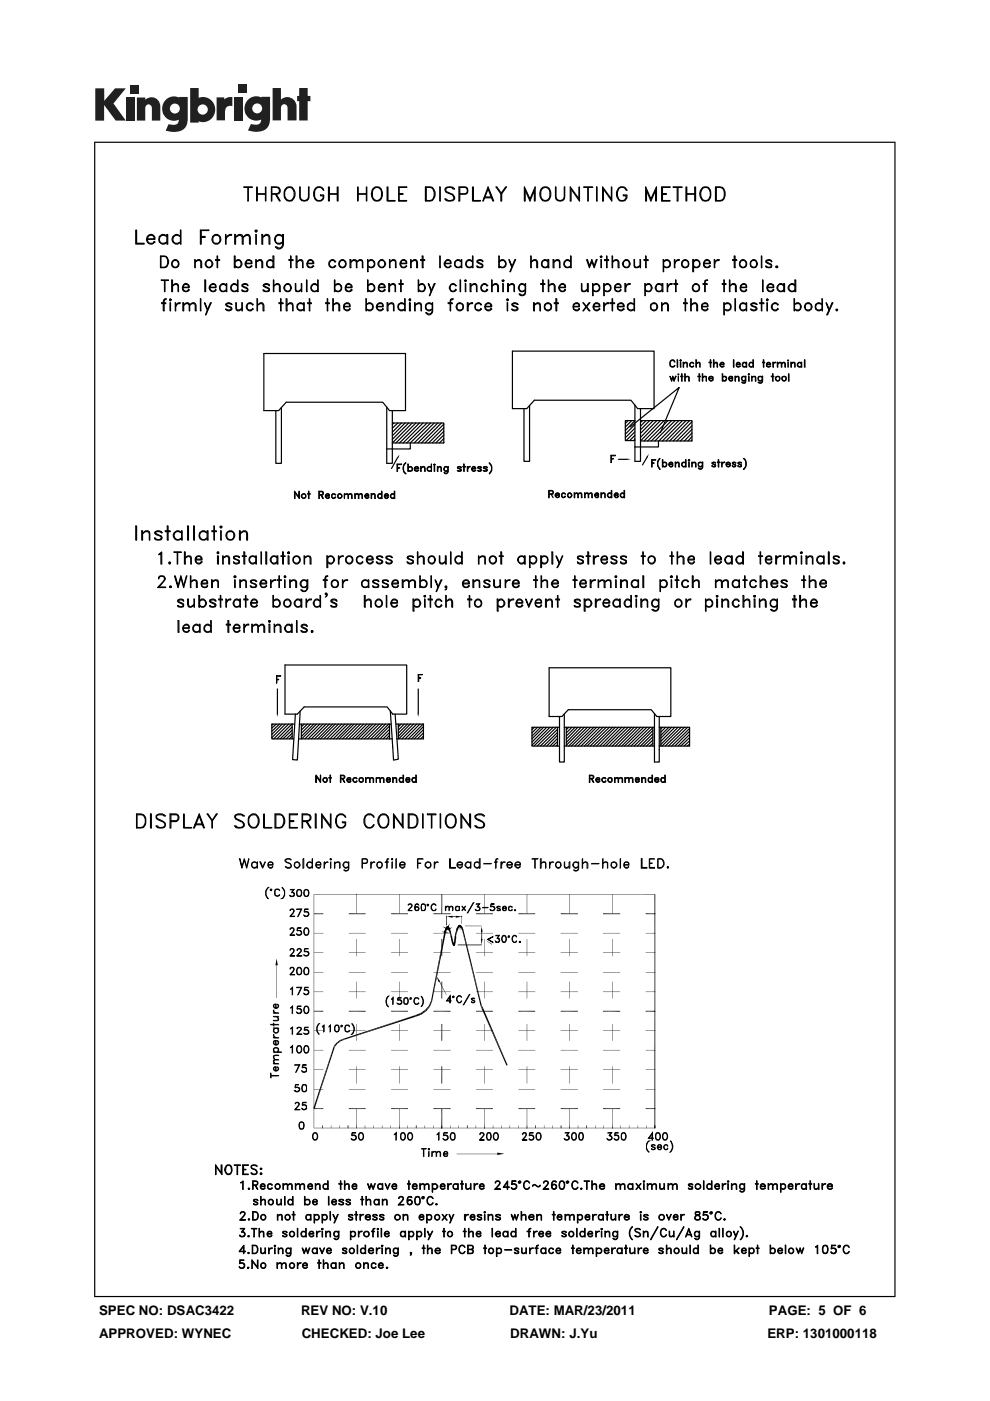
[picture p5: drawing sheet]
<svg xmlns="http://www.w3.org/2000/svg" width="210mm" height="297mm" viewBox="0 0 210 297" stroke-linecap="round" stroke-linejoin="round" font-family="sans-serif">
<defs><g id="words">
<g font-size="2.8">
<text x="21" y="278.7">SPEC NO: DSAC3422</text>
<text x="63.8" y="278.7">REV NO: V.10</text>
<text x="108.1" y="278.7">DATE: MAR/23/2011</text>
<text x="163.1" y="278.7">PAGE: 5 OF 6</text>
<text x="21" y="283.6">APPROVED: WYNEC</text>
<text x="64" y="283.6">CHECKED: Joe Lee</text>
<text x="108.2" y="283.6">DRAWN: J.Yu</text>
<text x="162.8" y="283.6">ERP: 1301000118</text>
</g>
</g></defs>
<g fill="#231f20">
<path d="M20.2 18.7h1.9v2.7l2.3-2.7h2.3l-2.6 3.2 2.6 3.7h-2.2l-2.4-3.3v3.3h-1.9z"/>
<path d="M26.7 20.7h1.8v4.9h-1.8z"/>
<path d="M49.6 20.7h1.8v4.9h-1.8z"/>
<path d="M27.6 18h1.8v1.8h-1.8z"/>
<path d="M50.6 17.9h1.8v1.8h-1.8z"/>
<path d="M29 20.7h1.8v.4a1.9 1.9 0 0 1 2.2-.3 1.9 1.9 0 0 1 1 2v2.8h-1.8v-2.7a.7 .7 0 0 0-.7-.8 .7 .7 0 0 0-.7 .8v2.7h-1.8z"/>
<path d="M45.9 20.6h1.7v.5a2.02 2.02 0 0 1 1.7-.5v1.9h-.2a1.12 1.12 0 0 0-1.4 1.3v1.7h-1.8z"/>
<path d="M57.8 18.7h1.8v2.4a1.98 1.98 0 0 1 2.2-.3 1.98 1.98 0 0 1 1.1 2v2.7h-1.9v-2.6a.7 .7 0 0 0-.7-.8 .7 .7 0 0 0-.7 .8v2.6h-1.8z"/>
<path d="M63.5 18.7h1.8v1.6h.5v1.1h-.5v4.1h-1.8v-4.1h-.5v-1.1h.5z"/>
<path d="M40.3 18.7v7.3h1.8v-.3a2.63 2.63 0 0 0 3.5-2.5 2.63 2.63 0 0 0-3.5-2.5v-2zM41.9 23.2a1.1 1.1 0 0 1 2.2 0 1.1 1.1 0 0 1-2.2 0z"/>
<path d="M35.3 21a2.56 2.56 0 0 0-.6 3.3 2.56 2.56 0 0 0 3.2 1.1 1.09 1.09 0 0 1-1.5 1.1l-.6-.2-.7 1.4a5.3 5.3 0 0 0 3.8-.2 2.69 2.69 0 0 0 .9-2.4v-4.5h-1.8v.1l-.8-.2a2.44 2.44 0 0 0-1.9 .5zM36 23a1.06 1.06 0 0 1 2.1 0 1.06 1.06 0 0 1-2.1 0z"/>
<path d="M52.8 21a2.56 2.56 0 0 0-.6 3.3 2.56 2.56 0 0 0 3.2 1 1.09 1.09 0 0 1-1.5 1.1l-.7-.1-.6 1.4a5.3 5.3 0 0 0 3.7-.3 2.69 2.69 0 0 0 1-2.3v-4.6h-1.8v.2l-.9-.3a2.44 2.44 0 0 0-1.8 .6zM53.5 23a1.06 1.06 0 0 1 2.1 0 1.06 1.06 0 0 1-2.1 0z"/>
</g>
<g fill="#000">
<path d="M84.7 96.4l-.2 .7-.3-.1zM133 97.2l.8 .2-.8 .1zM137.6 96.2l-.2 .8-.3-.1zM58.7 151.3h.2l-.1 .7zM88.5 151.3h.3l-.1 .7zM66.6 193.7h2l-2 .1zM66.6 193.8l2-.1v.1zM66.6 197.8h2zM66.6 197.9l2-.1zM94.3 197.4l.3 .2-.3-.1zM94.4 197.1l.2 .3-.2-.1zM94.5 197l.2 .2-.3-.1z"/>
<path d="M94.6 196.9l.1 .2-.2-.1zM94.3 197.4l.3 .1v.1zM94.4 197.1l.3 .1-.1 .2zM94.7 196.5l.2 .3-.3-.2zM94.6 196.9l.2 .1-.1 .1zM94.7 196.5l.3 .3zM95 196.9l.3-.1zM95.1 197h.4l-.4 .2zM95.1 197.2h.4zM95.2 197.3l.4 .2h-.3zM95 196.9l.3-.2zM95.3 197.5l.4 .1-.3 .1z"/>
<path d="M95.1 197h.4zM95.1 197.2l.4-.2v.2zM95.2 197.3l.3-.1 .1 .3zM95.4 197.8l.4 .6-.2 .1zM95.3 197.5h.3l.1 .1zM95.6 198.5l.3 .1h-.3zM95.6 198.6l.3 .3h-.2zM95.7 198.9l.3 .3h-.3zM95.7 199.2l.4 .3-.3 .1zM95.4 197.8l.3-.1 .1 .7zM95.6 198.5l.2-.1 .1 .2zM95.8 199.6l.4 .1-.4 .1z"/>
<path d="M95.8 199.8l.4 .1-.3 .2zM95.6 198.6h.3v.3zM95.7 198.9l.2-.1 .1 .4zM94.7 194.3l1.3-.1v.4zM95.7 199.2h.3l.1 .3zM95.8 199.6l.3-.1 .1 .2zM95.8 199.8l.4-.1v.2zM95.9 200.1l.3-.2 .1 .2zM96.3 199.7l.3 .2h-.4zM96.3 199.3l.4 .4h-.4zM96.4 198.9l.3 .5-.4-.1zM96.4 198.6l.4 .4-.4-.1z"/>
<path d="M96.5 198.4l.3 .2h-.4zM96.8 197.1v1.2l-.3-.1zM96.5 198.2l.3 .2h-.3zM96.3 199.7h.4l-.1 .2zM96.7 194.2l1.2 .1-1.2 .3zM96.3 199.3l.4 .1v.3zM96.4 198.9l.4 .1-.1 .4zM96.8 197.1l.3 .1-.3 1.1zM96.4 198.6h.4v.4zM96.5 198.4h.3v.2zM96.5 198.2l.3 .2zM96.8 197l.3 .2-.3-.1z"/>
<path d="M96.8 197l.3 .1zM96.9 196.7l.3 .3-.4-.1zM96.9 196.6l.3 .3zM97.1 196.4l.2 .3-.3-.2zM96.8 197l.3 .2zM97.1 196.4l.2 .2zM96.9 196.7l.3 .3zM96.9 196.6l.4 .2-.1 .1zM97.3 196.2l.1 .3-.2-.2zM97.1 196.4l.2 .2v.1zM97.3 196.2l.1 .2zM97.3 196.2l.1-.1 .1 .3z"/>
<path d="M97.3 196.2l.1 .3zM97.3 196.2l.2 .2zM97.6 196.4l.3-.1zM97.7 196.6l.3-.1zM97.8 196.2l.1 .1-.3 .1zM97.8 196.7l.3-.1zM97.9 194.2v1.7zM97.9 196.8l.3 .1-.3 .1zM97.9 197h.4zM97.9 197.1h.4zM97.9 196.8l.2-.2 .1 .3zM97.9 197l.3-.1 .1 .1z"/>
<path d="M97.9 197.1l.4-.1zM102.2 196.4l.1 1.2h-.3zM102 199.1h.3l-.1 1.2zM103.2 199.4l1.2 .8zM103.2 199.5l1.2 .7-.1 .1zM137 193.7h1.9l-1.9 .1zM137 193.8l1.9-.1v.1zM137 197.8h1.9zM137 197.9l1.9-.1zM58.7 203.2l.2 1.5h-.5zM66.6 202h2zM66.6 206.1h2z"/>
<path d="M66.6 206.2l2-.1zM66.6 210.2h2zM66.6 210.3l2-.1zM66.6 214.3h2l-2 .2zM66.6 214.5l2-.2v.2zM66.6 218.5h2zM88 215.2l1.1-.4 .2 .4zM88 215.2h1.3l-1.2 .4zM89.1 214.8l1.1-.7 .2 .3zM89.1 214.8l1.3-.4-1.1 .8zM90.9 213.3l.3 .2-1 .6zM90.2 214.1l1-.6-.8 .9z"/>
<path d="M91.4 212.2l.3 .1-.8 1zM91.7 212.3l-.5 1.2-.3-.2zM94.2 197.7l-2.5 14.5h-.3zM94.2 197.7h.4l-2.9 14.5zM92.6 207l.8 1-.4 .2zM93.1 208l1.6 2.9zM93.2 208l1.5 2.9-1.6-2.9zM95.9 200.1h.4l-.3 .2zM96 200.3l.3-.1-.2 .2zM96.2 200l.3 .3-.3-.1zM96.2 199.9l.4 .2zM96 200.3l.3-.2z"/>
<path d="M96.3 200.2l-.1 .3-.1-.1zM96.2 200l.4 .1-.1 .2zM96.2 199.9h.4v.2zM98 197.2l1.5 4.8h-.3zM99.2 202l3 11.1-.3 .1zM98 197.2l.3-.1 1.2 4.9zM99.2 202h.3l2.7 11.1zM101.9 213.2l.3-.1v.8zM102.2 213.9l5.5 11.9-.3 .1zM102.2 213.1l.3 .7-.3 .1zM102.2 213.9l.3-.1 5.2 12zM137 202h1.9z"/>
<path d="M137 206.1h1.9zM137 206.2l1.9-.1zM137 210.2h1.9zM137 210.3l1.9-.1zM137 214.3h1.9l-1.9 .2zM137 214.5l1.9-.2v.2zM137 218.5h1.9zM70.8 221.8l-4.1 13.3-.2-.1zM66.6 226.8h2zM66.6 230.9h2zM66.6 231l2-.1zM66.6 235h2l-2 .1z"/>
<path d="M66.6 235.1l2-.1v.1zM66.6 222.6h2zM66.6 222.7l2-.1zM70.8 221.8l.2 .1-4.3 13.2zM68.3 238.6l.2 .6h-.2zM68.3 238.6h.2v.6zM70.2 238.6l.1 .6zM71.4 221.1l.2 .2-.8 .5zM70.8 221.8l.8-.5-.6 .6zM72 238.6v.6zM71.4 221.1l.7-.6 .2 .2zM71.4 221.1l.9-.4-.7 .6z"/>
<path d="M73.1 220.2l14.9-5-14.9 5.2zM72.1 220.5l1-.3v.2zM73.1 220.4l14.9-5.2 .1 .4zM72.1 220.5l1-.1-.8 .3zM73.7 238.6l.2 .6h-.2zM73.7 238.6h.2v.6zM75.6 238.6l.1 .6zM77.4 238.6l.1 .6zM79.2 238.6l.1 .6zM81 238.6l.1 .6zM82.8 238.6l.1 .6zM84.7 238.6v.6z"/>
<path d="M86.4 238.6l.1 .6zM88.2 238.6l.2 .6h-.2zM88.2 238.6h.2v.6zM90.1 238.6l.1 .6zM91.8 238.6l.1 .6zM93.6 238.6l.2 .6h-.2zM93.6 238.6h.2v.6zM95.5 238.6l.1 .6zM97.3 238.6v.6zM99 238.6l.2 .6h-.2zM99 238.6h.2v.6zM100.9 238.6l.1 .6z"/>
<path d="M102.7 238.6l.1 .6zM104.5 238.6l.1 .6zM106.3 238.6l.1 .6zM108.1 238.6l.1 .6zM110 238.6v.6zM111.7 238.6l.1 .6zM113.5 238.6l.2 .6h-.2zM113.5 238.6h.2v.6zM115.4 238.6l.1 .6zM117.1 238.6l.1 .6zM118.9 238.6l.2 .6h-.2zM118.9 238.6h.2v.6z"/>
<path d="M120.8 238.6l.1 .6zM122.6 238.6v.6zM124.3 238.6l.2 .6h-.2zM124.3 238.6h.2v.6zM126.2 238.6l.1 .6zM128 238.6l.1 .6zM129.8 238.6l.1 .6zM131.6 238.6l.1 .6zM133.4 238.6l.1 .6zM135.3 238.6v.6zM137 226.8h1.9zM137 230.9h1.9z"/>
<path d="M137 231l1.9-.1zM137 235h1.9l-1.9 .1zM137 235.1l1.9-.1v.1zM137 222.6h1.9zM137 222.7l1.9-.1zM137 238.6l.1 .6zM138.8 238.6l.2 .6h-.2zM138.8 238.6h.2v.6zM105.5 244.4l1.5 .2-1.5 .3z"/>
<path d="M20 30v245h169.9v-245zM20.2 30.3h169.5v244.5h-169.5z"/>
</g>
<g fill="none" stroke="#000" stroke-width=".25">
<path d="M51.7 39.6l1.8 .1zM52.6 39.7v2.9l.1-2.9M54.4 39.6l.1 3zM56.3 39.6l.1 3zM60.9 39.7l.8-.1a1.68 1.68 0 0 1 0 3 1.35 1.35 0 0 1-1.4-1.9l.1-.4zM60.9 39.9a.97 .97 0 0 1 1-.1 .97 .97 0 0 1 .5 .9 1.51 1.51 0 0 1-.9 1.8 1.45 1.45 0 0 1-1.2-1.1 1.45 1.45 0 0 1 .6-1.5zM63.6 39.6l.1 2.2a.9 .9 0 0 0 .9 .7 .9 .9 0 0 0 .8-.7v-2.2l.1 2.2a.98 .98 0 0 1-.9 .8 .98 .98 0 0 1-1-.8zM66.9 39.9a1.06 1.06 0 0 1 1.8 .4 1.01 1.01 0 0 0-1.2-.6 1.01 1.01 0 0 0-.8 1 1.45 1.45 0 0 0 .7 1.8 1.03 1.03 0 0 0 1.2-.6v-.4h-.6v-.2h.7a1.02 1.02 0 0 1-.7 1.3 1.02 1.02 0 0 1-1.3-.7 1.86 1.86 0 0 1 .2-2zM69.7 39.6h.1v3h-.1zM71.5 39.6h.2v3h-.2zM75.9 39.6v3zM77.7 39.6l.1 3z"/>
<path d="M79.4 39.7a1.14 1.14 0 0 1 1.7 1 1.34 1.34 0 0 1-.3 1.5 1.34 1.34 0 0 1-1.4 .3 1.87 1.87 0 0 1 0-2.8zM79.4 39.9a.97 .97 0 0 1 1-.1 .97 .97 0 0 1 .5 .9 1.32 1.32 0 0 1-.8 1.8 .99 .99 0 0 1-1.1-1l.1-1.2zM82.1 39.6h.2v2.9l1.5 .1h-1.7zM84.6 39.6h1.7l-1.6 .1v2.8l1.6 .1h-1.7zM90.2 39.6h1.1a1.51 1.51 0 0 1 1 1.9 1.44 1.44 0 0 1-1 1.1h-1.1zM90.4 39.7h.9a1.54 1.54 0 0 1 .8 1.4 1.54 1.54 0 0 1-.8 1.4h-.9zM93.3 39.6l.1 3zM94.6 39.7a1.62 1.62 0 0 1 1.8 .4h-.3l-.1-.2a1.04 1.04 0 0 0-1.4 .2v.6l1.1 .4a.76 .76 0 0 1 .7 .7 .76 .76 0 0 1-.7 .8l-1.1-.1-.2-.3 .4 .2a1.1 1.1 0 0 0 1.4-.2 .97 .97 0 0 0-.5-1 1.28 1.28 0 0 1-1.3-.9zM100.2 39.6h.2v2.9l1.5 .1h-1.7zM103.5 39.6l1.2 3h-.2l-1-2.5-1.1 2.5zM111.2 39.6l1.2 2.6 1.1-2.6v3h-.2v-2.3l-.9 2.3-1-2.3v2.3h-.2zM115.1 39.7a1.14 1.14 0 0 1 1.7 1 1.34 1.34 0 0 1-.3 1.5 1.34 1.34 0 0 1-1.4 .3 1.87 1.87 0 0 1 0-2.8z"/>
<path d="M115.1 39.9a.97 .97 0 0 1 1-.1 .97 .97 0 0 1 .5 .9 1.32 1.32 0 0 1-.8 1.8 .99 .99 0 0 1-1.1-1l.1-1.2zM117.8 39.6l.1 2.2a.9 .9 0 0 0 .9 .7 .9 .9 0 0 0 .9-.7v-2.2l.1 2.2a.98 .98 0 0 1-1 .8 .98 .98 0 0 1-1-.8zM121 39.6l1.8 2.6 .1-2.6v3l-1.8-2.5v2.5h-.1zM123.8 39.6l1.9 .1zM124.7 39.7v2.9l.1-2.9M126.5 39.6l.1 3zM127.8 39.6l1.9 2.6 .1-2.6v3l-1.8-2.5v2.5h-.2zM131.2 39.9a1.11 1.11 0 0 1 1.8 .4l-.8-.6h-.6a1.72 1.72 0 0 0 0 2.8h.6a.97 .97 0 0 0 .6-1h-.6v-.2h.8a1.06 1.06 0 0 1-.8 1.3 1.06 1.06 0 0 1-1.3-.7 1.78 1.78 0 0 1 .3-2zM137 39.6l1.1 2.6 1.1-2.6v3h-.1v-2.3l-1 2.3-1-2.3v2.3h-.1zM140.3 39.6h1.8l-1.6 .1v2.8l1.6 .1h-1.8zM142.8 39.6l1.9 .1zM143.6 39.7v2.9h.2v-2.9"/>
<path d="M145.5 39.6h.2v3h-.2zM147.4 39.6h.1v3h-.1zM149.1 39.7a1.1 1.1 0 0 1 1.1 0 1.1 1.1 0 0 1 .5 1 1.47 1.47 0 0 1-.8 1.9 1.39 1.39 0 0 1-1.5-1.7zM149.1 39.9a1.02 1.02 0 0 1 1.6 .8 1.51 1.51 0 0 1-.9 1.8 1.01 1.01 0 0 1-1.2-1v-.8zM151.8 39.6h1a1.37 1.37 0 0 1 1 1.9 1.16 1.16 0 0 1-1 1.1h-1zM151.9 39.7h.9a1.54 1.54 0 0 1 .9 1.4 1.54 1.54 0 0 1-.9 1.4h-.9zM28.8 48.8h.2v2.8h1.6v.2h-1.8zM31.3 50.7h1.4l-.2-.6a.78 .78 0 0 0-1.1 0 .93 .93 0 0 0 .4 1.5l.7-.1 .2-.3 .2 .1a.99 .99 0 0 1-1.4 .3 .99 .99 0 0 1-.3-1.3 .99 .99 0 0 1 1.3-.4l.4 .4v.4h-1.6M33.8 50.1a.95 .95 0 0 1 1.6 0l-.6-.2a.89 .89 0 0 0-1 1l.2 .4 .4 .3 1-.3a1 1 0 0 1-1.4 .2 1 1 0 0 1-.2-1.4zM34 54.3h.9a1.3 1.3 0 0 1 .9 1.2 1.3 1.3 0 0 1-.9 1.2h-.9zM34.1 54.4h.8a1.26 1.26 0 0 1 .4 2l-.4 .3h-.8zM34.2 59.4l1.5 .1z"/>
<path d="M34.9 59.5v2.3l.1-2.3M35.4 49.7h.2v2.1h-.2zM36.4 59.4h.2v2.4h-.2zM36.7 50.1a.95 .95 0 0 1 1.6 0l-.6-.2a.89 .89 0 0 0-1 1l.1 .4 .5 .3 1-.3a1 1 0 0 1-1.4 .2 1 1 0 0 1-.2-1.4zM36.8 55.3h.8l.3 .5a.7 .7 0 0 1-.7 .9 .7 .7 0 0 1-.7-.9zM38.3 48.8l.1 3zM41.3 55.1l.1 1.6zM41.4 55.6l.6-.5 .6 .1 .2 .4v1.1h-.2v-1.1a.54 .54 0 0 0-.9-.3zM42.5 48.8h1.8l-1.6 .1v2.9h-.2zM42.7 50.1h.8v.2h-.8M43.4 59.4h.2v2.4h-.2zM45.2 50.1a.94 .94 0 0 1 1.4 0 1.1 1.1 0 0 1-.5 1.5l-.7-.1a1.39 1.39 0 0 1-.2-1.4z"/>
<path d="M45.4 49.9a.96 .96 0 0 1 1.3 .3 .96 .96 0 0 1-.2 1.3 .96 .96 0 0 1-1.4-.2 1.07 1.07 0 0 1 .3-1.4zM45.7 55.1h.9v.1h-.9zM46.1 54.3v2.4zM47.8 49.7l.1 2.1zM48.1 50.1l.6-.4h.4v.2a1.22 1.22 0 0 0-1.2 .8zM49.7 54.3h.2v2.4h-.2zM49.8 49.7h.2v2.1h-.2zM49.9 55.5a.83 .83 0 0 1 1.3-.1 .83 .83 0 0 1-.2 1.3 .85 .85 0 0 1-1.1-.3l.5 .3a.75 .75 0 0 0 .7-.6 .75 .75 0 0 0-.4-.9zM50.4 49.9l.3-.2 .7 .2 .2 .4v1.5h-.2v-1.5l-.2-.2a.88 .88 0 0 0-1.2 .2zM50.4 59.4l.1 2.4zM52 49.9l.2-.2 .7 .2 .2 .4v1.5h-.2l-.1-1.7a.87 .87 0 0 0-1.2 .2zM52.2 55.8h1.1v-.2a.65 .65 0 0 0-.8-.3 .65 .65 0 0 0-.3 .8 .62 .62 0 0 0 .4 .6 .62 .62 0 0 0 .7-.4l.1 .1a.82 .82 0 0 1-1.1 .1 .82 .82 0 0 1-.1-1.1 .82 .82 0 0 1 1.1-.1l.1 .6h-1.2"/>
<path d="M54.1 48.9l.3-.1 .1 .2-.2 .2zM54.3 55.1l.1 1.6zM54.3 48.9h.1M54.3 49.7l.1 2.1zM54.3 48.9l.1 .1zM54.4 55.6l.5-.5h.5l.3 .5v1.1h-.2v-1.1a.48 .48 0 0 0-.7-.3zM54.5 41.1h1.8M54.5 41.2h1.8M55.5 49.7h.2v2.1h-.2zM56.1 49.9l.3-.2 .7 .2 .1 .4v1.5h-.1l-.1-1.7a.87 .87 0 0 0-1.3 .2zM56.9 55.2a.6 .6 0 0 1 1 .3l-.4-.3a.73 .73 0 0 0-.9 .7 .73 .73 0 0 0 .9 .8l.4-.3a.8 .8 0 0 1-1.3 .1 .8 .8 0 0 1 .3-1.3zM57.7 41.1h1l.4-.2 .2-.2-.2-.8-.4-.2h-1l-.1 2.9v-3h1.1a.76 .76 0 0 1 .8 .8 .76 .76 0 0 1-.8 .8h-1"/>
<path d="M57.9 54.3h.2v2.4h-.2zM58 59.4l.1 2.4zM58.4 41.2l.9 1.4h.1l-.8-1.4M58.7 49.9a.85 .85 0 0 1 1.2 .2l-1-.2a.88 .88 0 0 0-.5 1 .88 .88 0 0 0 .9 .7l.6-.3a.98 .98 0 0 1-1.5 .1 .98 .98 0 0 1 .3-1.5zM59.9 49.7h.2v2.2a.91 .91 0 0 1-.7 .9 .91 .91 0 0 1-1-.5l.8 .3 .6-.3 .1-.4zM61.3 55.1h.8v.1h-.8zM61.6 54.3l.1 2.4zM62.8 54.3h.2v2.4h-.2zM63 55.6l.6-.5 .6 .1 .1 1.5-.1-1.1a.58 .58 0 0 0-.9-.3zM65 59.4l.1 2.4zM65.2 55.8h1.2v-.2a.6 .6 0 0 0-1-.3l-.2 .5a.65 .65 0 0 0 .4 .8 .65 .65 0 0 0 .8-.3l.1 .1-.2 .3h-.6a.84 .84 0 0 1-.6-1 .84 .84 0 0 1 1-.6l.4 .5v.3h-1.3M67.4 59.4l.1 2.4z"/>
<path d="M69.8 55.5a.74 .74 0 0 1 .7-.5 .74 .74 0 0 1 .7 .5l-.2 .1a.6 .6 0 0 0-.9-.3l-.3 .5a.65 .65 0 0 0 .4 .8 .65 .65 0 0 0 .8-.3l.2 .1a.82 .82 0 0 1-1.2 .2 .82 .82 0 0 1-.2-1.1zM69.8 41.1h1.7M69.8 41.2h1.7M70.9 59.4l.1 2.4zM72.2 55.3h.9l.2 .5a.7 .7 0 0 1-.7 .9 .7 .7 0 0 1-.6-.9zM74.2 55.1h.2v1.6h-.2zM74.4 55.6l.6-.5 .6 .1 .1 1.5-.1-1.1a.58 .58 0 0 0-.8-.3zM75.9 41.1h1.8M75.9 41.2h1.8M76 55.2l.3-.1 .6 .1 .1 1.5-.1-1.1a.54 .54 0 0 0-.9-.3l-.3 .3zM78 55.1l.1 2.5zM78 59.4l.1 2.4z"/>
<path d="M82.6 55.1l.1 1.6zM82.7 55.6l.6-.5 .6 .1 .1 1.5-.1-1.1a.54 .54 0 0 0-.9-.3zM84.7 41.1h.8l-.8 .1M85 55.8h1.2l-.2-.5a.74 .74 0 0 0-1 .4 .74 .74 0 0 0 .4 1h.4l.4-.4 .1 .1a.82 .82 0 0 1-1.2 .1 .82 .82 0 0 1-.1-1.1 .82 .82 0 0 1 1.2-.1l.1 .6h-1.3M85 59.4l.1 2.4zM87.1 55.1l.1 1.6zM87.2 55.6l.6-.5h.4l.3 .5v1.1h-.1v-1.1a.48 .48 0 0 0-.8-.3zM88.7 59.4l.1 2.4zM89.2 55.1h.9v.1h-.9zM89.6 54.3h.1v2.4h-.1zM93.3 54.3l.1 2.4zM94.4 55.8h1.2v-.2a.71 .71 0 0 0-1.2 0 .71 .71 0 0 0 .4 1.1h.4l.4-.4 .1 .1a.79 .79 0 0 1-1.2 .2 .79 .79 0 0 1-.1-1.1l.4-.4a.74 .74 0 0 1 .9 .8h-1.3"/>
<path d="M96.5 55.5a.74 .74 0 0 1 .7-.5 .74 .74 0 0 1 .7 .5l-.6-.3a.73 .73 0 0 0-.8 .7 .73 .73 0 0 0 .8 .8l.6-.3a.82 .82 0 0 1-1.2 .2 .82 .82 0 0 1-.2-1.1zM97.5 41.1h1.2l.3-.2a.75 .75 0 0 0-.3-1.2h-1.2v2.9h-.2v-3l1.7 .1a.84 .84 0 0 1-.3 1.5h-1.2M97.6 59.4l.1 2.4zM97.9 55.1v1.6zM98.5 59.5h.4l-.1 .2zM98.7 59.5h.1M98.7 59.5h.1zM100.2 54.3l.1 2.4zM101.2 55.6a1.28 1.28 0 0 1 1.2 .8 .73 .73 0 0 1-1.2 0l.2 .3M101.2 56.5l.5 .2 .6-.2M101.2 55.3h1.1M101.4 55.2l-.2 .3 .2 .1"/>
<path d="M102.3 55.2l.1 .3-.1-.3a.75 .75 0 0 0-1.1 .3l.3 .3 .8 .4M102.3 56.1v.6M102.7 41.9h1.7M102.8 41.8h1.4M104.3 59.4l.1 2.4zM105.8 54.3l.1 2.4zM106.2 41.1l1-1.5h.2l-1 1.5v1.5h-.2v-1.5l-1-1.5h.2l1 1.5M106.5 59.5l.2-.1 .2 .1-.2 .2zM106.7 59.5h.1M108.6 56.5l-.7-1.4 .7 1.6M109.2 55.1h.2l-1.2 2.5zM112.6 54.3l.1 2.4z"/>
<path d="M112.7 55.6l.6-.5h.4l.3 .5v1.1h-.2v-1.1a.54 .54 0 0 0-.8-.3zM115.1 59.4l.1 2.4zM115.2 55.2a.6 .6 0 0 1 1 .3l-.4-.3a.73 .73 0 0 0-.9 .7 .73 .73 0 0 0 .9 .8l.4-.3a.8 .8 0 0 1-1.3 .1 .8 .8 0 0 1 .3-1.3zM116.2 55.1h.2v1.6h-.2zM116.3 59.4l.1 2.4zM117.3 55.1h.2v1.6h-.2zM117.5 55.6l.6-.5 .6 .1 .1 1.5-.1-1.1a.58 .58 0 0 0-.9-.3zM121 54.3l.1 2.4zM124.4 55.1h.2l.4 1.3 .5-1.3 .5 1.3 .5-1.3h.1l-.6 1.6-.5-1.2-.5 1.2zM127.3 54.4h.3v.2zM127.5 54.4h.1M127.5 55.1l.1 1.6z"/>
<path d="M127.5 54.4l.1 .1zM128.2 55.1h.9v.1h-.9zM128.7 54.3v2.4zM129.8 54.3l.1 2.4zM129.9 55.6l.6-.5 .6 .1 .2 .4v1.1h-.2v-1.1a.54 .54 0 0 0-.8-.3zM132.6 55.1a.84 .84 0 0 1 1.1 .5 .84 .84 0 0 1-.6 1.1 .84 .84 0 0 1-1.1-.6l.2-.6zM134.5 55.1l.2 1.4a.75 .75 0 0 0 1.1-.2 .89 .89 0 0 1-1.2 .4zM135.8 55.1v1.6zM136.6 55.1h.9v.1h-.9zM136.9 54.3l.1 2.4zM140.5 41.1h.9l-.9 .1M140.7 55.1l.1 2.5z"/>
<path d="M143 55.1l.1 1.6zM143.3 59.4l.1 2.4zM143.5 55.2l.6-.1v.1l-.6 .1-.4 .5zM144.9 55.3a.71 .71 0 0 1 1 .2 .71 .71 0 0 1-.3 1 .71 .71 0 0 1-1-.4zM145.7 41.1h1.7M145.7 41.2h1.7M146.9 55.1h.2v2.5h-.2zM147.3 55.2a.79 .79 0 0 1 1 .2 .79 .79 0 0 1-.1 1.1 .79 .79 0 0 1-1.1-.1l.4 .3a.73 .73 0 0 0 .9-.8 .73 .73 0 0 0-.9-.7l-.4 .3zM149.3 55.8h1.2v-.2a.6 .6 0 0 0-.9-.3l-.3 .5a.65 .65 0 0 0 .4 .8 .65 .65 0 0 0 .8-.3l.2 .1-.3 .3h-.6a.84 .84 0 0 1-.5-1 .84 .84 0 0 1 1-.6l.4 .5v.3h-1.4M149.7 59.5l-.1 .3-.1 2v-2l.1-.3 .5-.1-.5 .1M151.5 55.1l.1 1.6zM151.7 55.5l.5-.4h.3v.1a.74 .74 0 0 0-.9 .6z"/>
<path d="M153.5 59.4l.1 2.4zM154.7 59.4l.1 2.4zM155.4 55.1h.8v.1h-.8zM155.7 54.3h.2v2.4h-.2zM157.2 55.3h.8l.3 .5a.73 .73 0 0 1-1.1 .8 .73 .73 0 0 1 0-1.3zM159.5 55.2a.79 .79 0 0 1 1 .2 .79 .79 0 0 1 0 1 .8 .8 0 0 1-1.3 .1 .8 .8 0 0 1 .3-1.3zM161.5 54.3l.1 2.4zM161.7 59.4l.1 2.4zM162.5 55.6a1.28 1.28 0 0 1 1.2 .8 .73 .73 0 0 1-1.3 0l.3 .3M162.5 56.5l.4 .2 .7-.2M162.5 55.3h1.1M162.7 55.2l-.2 .3 .2 .1"/>
<path d="M163.5 55.2l.2 .3-.1-.3a.75 .75 0 0 0-1.2 .3l.4 .3 .8 .4M163.5 56.1v.6M164.5 56.5l.3-.1 .2 .3h-.3zM164.7 56.5h.1M164.7 56.5l.1 .2zM168.6 59.4h.2v2.4h-.2zM34.3 64.2h.8v.2h-.8zM34.9 63.5l-.1 2.4h-.2v-2l.4-.5h.2v.1l-.4 .1M36.1 63.4l.2 .1-.1 .3-.2-.2zM36.1 63.5h.1M36.1 64.2l.1 1.7zM36.1 63.5l.1 .1z"/>
<path d="M36.6 60.6l.6-.5 .6 .2 .1 1.5-.1-1.2a.54 .54 0 0 0-.9-.2zM37.2 64.2l.1 1.7zM37.4 64.5l.5-.3h.3v.2l-.6 .1-.3 .5zM38.8 64.2h.2v1.7h-.2zM38.8 60.9h1.2v-.3a.6 .6 0 0 0-1-.2l-.2 .5a.69 .69 0 0 0 .3 .7 .69 .69 0 0 0 .8 0l.1-.3 .1 .2-.2 .2-.6 .1a.84 .84 0 0 1-.6-1 .84 .84 0 0 1 1-.6l.4 .4v.4h-1.3M39 64.7l.5-.5 .6 .2 .1 1.5-.1-1.2a.54 .54 0 0 0-.8-.2zM40.2 64.7l.6-.5h.4l.4 .5v1.2h-.2v-1.2a.54 .54 0 0 0-.8-.2zM42.5 63.4l.1 2.5zM44 65.6l-.6-1.4 .6 1.7M44.5 60.9h1.2v-.3a.68 .68 0 0 0-1.1-.1 .68 .68 0 0 0 .2 1.1l.6 .1 .3-.4 .1 .2a.82 .82 0 0 1-1.2 .1 .82 .82 0 0 1 0-1.2 .82 .82 0 0 1 1.1 0l.1 .6h-1.3M44.6 64.2h.2l-1.2 2.5zM48 64.7l1 .4 .2 .5a.82 .82 0 0 1-1.4 0l.3 .1"/>
<path d="M48 64.5h1M48 65.6h1M48 60.1l.1 1.7zM48.1 64.4v.4M48.9 64.4l.3 .1a.82 .82 0 0 0-1.4 0l.4 .5 .8 .3M48.9 65.1v.6M50 64.2l.1 1.2a.54 .54 0 0 0 .9 .2l.3-.2-.6 .5-.6-.2zM51.3 64.2l.1 1.7zM51.4 60.6l1.1 .6 .1 .3a.73 .73 0 0 1-1.3 0l.3 .2M51.4 61.6l.4 .1 .7-.1M51.4 60.4h1.1M51.6 60.3l-.2 .3 .2 .1"/>
<path d="M52.4 64.5l.4-.3h.5l.4 .3-.1 .2-.3-.3a.71 .71 0 0 0-.9 .5 .71 .71 0 0 0 .4 .8h.5l.3-.3 .1 .2a.81 .81 0 0 1-1.2 .1 .81 .81 0 0 1-.1-1.2zM52.4 61.2v.5M52.4 60.3l.2 .3-.1-.3a.75 .75 0 0 0-1.2 .3l.3 .3 .9 .3M54.5 63.4l.1 2.5zM54.6 64.7l.6-.5h.4l.4 .5v1.2h-.2v-1.2a.48 .48 0 0 0-.8-.2zM56 60.6l1.1 .6v.5a1.01 1.01 0 0 1-1.3-.2h.2v.2M56 75h30v12.1h-3.4l-1.4-1.8h-20.5l-1.6 1.8h-3.1zM56 60.4h1.1M56 61.6l.3 .1 .8-.1M56 60.3v.4M56.9 60.3l.2 .3a.74 .74 0 0 0-.6-.5 .74 .74 0 0 0-.7 .5l1.3 .6M56.9 61.2l.2 .1-.2 .4"/>
<path d="M58.1 60.6l.6-.5 .6 .2 .1 .3v1.2h-.1v-1.2a.54 .54 0 0 0-.9-.2zM59.2 64.2h.8v.2h-.8zM59.5 63.4l.1 2.5zM60.7 63.4h.2v2.5h-.2zM60.9 64.7l.6-.5 .6 .2v1.5v-1.2a.58 .58 0 0 0-.9-.2zM62.6 60.1l.2 1.5 .5 .1 .6-.4-.3 .4h-.9zM63.1 64.5l.5-.3h.3l.5 .3a.96 .96 0 0 0-1.2 0 .82 .82 0 0 0 .1 1.1l.6 .1 .5-.1-.5 .3h-.3a1.01 1.01 0 0 1-.5-1.4zM63.9 60.1l.1 1.7zM64.4 64.2l.1 1.7zM65.3 64.2h.7v.2h-.7zM65.6 63.4l.1 2.5zM69.1 64.2h.7v.2h-.7z"/>
<path d="M69.4 63.4l.1 2.5zM70.6 63.4l.1 2.5zM70.7 64.7l.6-.5 .6 .2 .1 .3v1.2h-.1v-1.2a.54 .54 0 0 0-.9-.2zM73 65h1.2v-.3a.66 .66 0 0 0-1.1-.2 .98 .98 0 0 0 .1 1.1 .6 .6 0 0 0 1-.2v.2l-.1 .1-.6 .2a1.01 1.01 0 0 1-.5-1.4l.5-.3a.66 .66 0 0 1 .7 .8h-1.2M73.3 60.9h1.2v-.3a.6 .6 0 0 0-.9-.2l-.3 .5a.69 .69 0 0 0 .3 .7 .69 .69 0 0 0 .8 0l.1-.3 .2 .2-.3 .2-.6 .1a.84 .84 0 0 1-.5-1 .84 .84 0 0 1 1-.6l.4 .4v.4h-1.4M77.6 63.4l.1 2.5zM77.7 64.5l.5-.3h.4a1.01 1.01 0 0 1 .5 1.4l-.5 .3h-.4l-.5-.3a.96 .96 0 0 0 1.2 0 .82 .82 0 0 0-.1-1.1l-.6-.1zM80 65h1.2l-.1-.5-.7-.1a.72 .72 0 0 0-.3 1 .72 .72 0 0 0 1 .2l.1-.2 .1 .2a.81 .81 0 0 1-1.2 .1 .81 .81 0 0 1-.1-1.2 .81 .81 0 0 1 1.2 0l.1 .5h-1.3M80.3 60.9h1.2v-.3a.68 .68 0 0 0-1.1-.1 .68 .68 0 0 0 .2 1.1l.6 .1 .3-.4 .2 .2-.3 .2-.6 .1a.84 .84 0 0 1-.5-1 .84 .84 0 0 1 1-.6l.4 .4v.4h-1.4M82.1 64.2h.2v1.7h-.2zM82.3 64.7l.6-.5 .6 .2 .1 1.5-.1-1.2a.58 .58 0 0 0-.9-.2zM82.5 60.1h.1v1.7h-.1z"/>
<path d="M82.6 60.6l.6-.5 .6 .2 .1 1.5-.1-1.2a.54 .54 0 0 0-.8-.2zM84.5 64.5l.5-.3h.3l.5 .3a.96 .96 0 0 0-1.1 0 .82 .82 0 0 0 0 1.1l.6 .1 .5-.1-.5 .3h-.3a1.01 1.01 0 0 1-.5-1.4zM84.7 60.1h.8v.2h-.8zM85.8 63.4l.1 2.5zM86.9 63.4l.2 .1-.1 .3-.2-.2zM86.9 63.5h.1M86.9 64.2h.1v1.7h-.1zM86.9 63.5l.1 .1zM88 64.2v1.7zM88 64.7l.7-.5 .6 .2 .1 1.5-.1-1.2a.58 .58 0 0 0-.8-.2zM88.8 60.6a.83 .83 0 0 1 1.3-.1 .83 .83 0 0 1-.2 1.2 .85 .85 0 0 1-1.1-.2l.5 .2a.75 .75 0 0 0 .8-.5 .75 .75 0 0 0-.5-.9zM90.3 64.5l.5-.3h.4l.5 .3a.96 .96 0 0 0-1.2 0 .82 .82 0 0 0 .1 1.1l.6 .1 .5-.1-.5 .3h-.4a1.01 1.01 0 0 1-.5-1.4z"/>
<path d="M91.5 61.6l-.7-1.5 .7 1.7M91.7 64.2l.1 1.8a.75 .75 0 0 1-.6 .7 .75 .75 0 0 1-.9-.4h.3a.6 .6 0 0 0 .8 .2l.3-.5zM92.1 60.1h.2l-1.2 2.6zM95.1 64.2h.8v.2h-.8zM95.7 60.3a.59 .59 0 0 1 .6-.2 .59 .59 0 0 1 .4 .5 .65 .65 0 0 0-.9-.3 .65 .65 0 0 0-.3 .9 .6 .6 0 0 0 .5 .6 .6 .6 0 0 0 .7-.5l.1 .2a.83 .83 0 0 1-1.3 .1 .83 .83 0 0 1 .2-1.3zM95.7 63.5l-.2 2.4v-2l.1-.4 .5-.1v.1l-.5 .1M97.1 64.4l.6-.2a1.01 1.01 0 0 1 .5 1.4l-.5 .3a.85 .85 0 0 1-.9-.5 .85 .85 0 0 1 .3-1zM98.7 60.1l.1 1.7zM99.1 64.2h.2v1.7h-.2zM99.4 64.5l.5-.3h.3v.2a.74 .74 0 0 0-.9 .6zM99.7 60.1h.2v1.7h-.2zM99.9 60.6l.6-.5 .6 .2 .1 1.5-.1-1.2a.54 .54 0 0 0-.9-.2z"/>
<path d="M100.8 64.5l.5-.3h.4l.4 .3-.1 .2a.66 .66 0 0 0-1.1-.2 .98 .98 0 0 0 .2 1.1 .6 .6 0 0 0 .9-.2l.1 .2-.2 .1-.6 .2a1.01 1.01 0 0 1-.5-1.4zM102.1 60.6a.74 .74 0 0 1 .7-.5 .74 .74 0 0 1 .6 .5h-.1a.6 .6 0 0 0-1-.2l-.2 .5a.69 .69 0 0 0 .3 .7 .69 .69 0 0 0 .8 0l.1-.3 .1 .2a.82 .82 0 0 1-1.1 .2 .82 .82 0 0 1-.2-1.1zM102.9 65h1.2v-.3a.6 .6 0 0 0-1-.2 .82 .82 0 0 0 .1 1.1 .6 .6 0 0 0 .9-.2l.2 .2-.5 .3h-.4a1.01 1.01 0 0 1-.5-1.4l.5-.3a.74 .74 0 0 1 .9 .8h-1.4M104.7 60.3l.3-.2 .6 .2 .1 .3v1.2h-.1v-1.2a.54 .54 0 0 0-.9-.2l-.3 .2zM106.7 60.1v1.7zM107.6 63.4l.2 .1-.1 .3-.2-.2zM107.6 63.5h.1M107.6 64.2l.1 1.7zM107.6 63.5l.1 .1zM107.7 60.1h.1v1.7h-.1zM107.8 60.6l.6-.5 .6 .2 .1 1.5-.1-1.2a.54 .54 0 0 0-.8-.2zM108.5 65.6l.3 .1"/>
<path d="M108.7 74.4h30v12.2h-3.4l-1.5-1.7h-20.5l-1.6 1.7h-3zM108.7 64.5h1M108.7 64.7l1 .4 .2 .5a.82 .82 0 0 1-1.4 0M108.7 65.6h1M108.8 64.4v.4M109.6 64.4l.3 .1a.82 .82 0 0 0-1.4 0l.4 .5 .8 .3M109.6 65.1v.6M110.3 60.3a.68 .68 0 0 1 1.1 .3l-.9-.3a.75 .75 0 0 0-.4 .9 .75 .75 0 0 0 .8 .5l.5-.2a.83 .83 0 0 1-1.3 .1 .83 .83 0 0 1 .2-1.3zM111.4 60.1l.1 1.8a.73 .73 0 0 1-.5 .8 .73 .73 0 0 1-.9-.4l.6 .3a.72 .72 0 0 0 .7-.7zM113.2 64.2h.1v1.7h-.1zM113.3 64.7l.6-.5 .6 .2 .1 1.5-.1-1.2a.58 .58 0 0 0-.8-.2zM114.7 60.1h.8v.2h-.8z"/>
<path d="M115.5 64.5l.5-.3h.4a1.01 1.01 0 0 1 .5 1.4l-.5 .3h-.4a1.01 1.01 0 0 1-.5-1.4zM116.7 60.3l.3-.2 .6 .2 .1 .3v1.2h-.1v-1.2a.54 .54 0 0 0-.9-.2l-.3 .2zM117.6 64.2h.8v.2h-.8zM117.9 63.4h.2v2.5h-.2zM118.7 60.9h1.2v-.3a.66 .66 0 0 0-1-.1 .66 .66 0 0 0-.1 .9 .66 .66 0 0 0 .9 .2l.2-.3v.2a.79 .79 0 0 1-1.1 .2 .79 .79 0 0 1-.1-1.1l.4-.5a.74 .74 0 0 1 .8 .9h-1.2M121.6 65h1.2v-.3a.66 .66 0 0 0-1.1-.2 .98 .98 0 0 0 .2 1.1 .6 .6 0 0 0 .9-.2l.1 .2-.2 .1-.6 .2a1.01 1.01 0 0 1-.5-1.4l.5-.3a.66 .66 0 0 1 .8 .8h-1.3M123.3 60.1l.2 1.5 .5 .1 .6-.4-.3 .4h-.9zM123.7 64.2l1.4 1.7h-.2zM124.6 60.1h.2v1.7h-.2zM124.9 64.2h.2l-1.4 1.7zM125.7 60.1l.1 2.6zM125.9 65h1.2v-.3a.7 .7 0 0 0-1.1-.2l-.1 .6 .2 .5a.72 .72 0 0 0 1-.2l.1 .2-.5 .3a.82 .82 0 0 1-.9-1.1 .82 .82 0 0 1 1.3-.3l.1 .5h-1.3"/>
<path d="M128.1 64.2v1.7zM128.1 60.1l.1 2.6zM128.3 64.5l.4-.3h.5v.2a.88 .88 0 0 0-1.1 .6zM129.5 64.2h.8v.2h-.8zM129.8 63.4l.1 2.5zM130.4 60.9h1.2v-.3a.68 .68 0 0 0-1.1-.1 .68 .68 0 0 0 .2 1.1l.6 .1 .3-.4 .1 .2a.8 .8 0 0 1-1.3 0 .8 .8 0 0 1 .3-1.2 .63 .63 0 0 1 .8-.1 .63 .63 0 0 1 .2 .8h-1.3M131 65h1.2v-.3a.66 .66 0 0 0-1.1-.2 .98 .98 0 0 0 .2 1.1 .6 .6 0 0 0 .9-.2l.2 .2-.5 .3h-.4a1.01 1.01 0 0 1-.5-1.4l.5-.3a.74 .74 0 0 1 .9 .8h-1.4M132.6 60.1h.1v1.7h-.1zM132.8 60.6l.5-.5h.4v.2a.74 .74 0 0 0-1 .6zM133.1 64.5l.5-.3h.4l.5 .3a.96 .96 0 0 0-1.2 0 .82 .82 0 0 0 .1 1.1l.6 .1 .5-.1-.5 .3h-.4a1.01 1.01 0 0 1-.5-1.4zM134.5 63.4l.1 2.5zM136.8 60.1l.1 2.6z"/>
<path d="M136.9 60.6a.83 .83 0 0 1 1.3-.1 .83 .83 0 0 1-.2 1.2 .85 .85 0 0 1-1.1-.2l.5 .2a.75 .75 0 0 0 .7-.5 .75 .75 0 0 0-.4-.9zM138.1 64.5l.5-.3a.85 .85 0 0 1 .9 .8 .85 .85 0 0 1-.9 .9 1.01 1.01 0 0 1-.5-1.4zM139.3 60.3l.7-.2 .4 .5-.4-.3h-.4a.76 .76 0 0 0-.4 .9 .76 .76 0 0 0 .8 .5l.4-.2a.83 .83 0 0 1-1.3 .1 .83 .83 0 0 1 .2-1.3zM140.3 64.2l.1 1.7zM140.4 64.7l.6-.5 .6 .2 .2 .3v1.2h-.2v-1.2a.54 .54 0 0 0-.8-.2zM140.4 60.1h.2v1.7h-.2zM141.5 60.1l.1 1.7zM141.9 60.3l.6-.2v.2l-.6 .1-.3 .5zM142.1 79.8l.4 .7 .2-.7 .3 .7 .4-.7-.4 1-.3-.9-.2 .9zM142.2 76.6a.52 .52 0 0 1 .8-.2l.1 .3-.3-.3a.65 .65 0 0 0-.7 .7 .65 .65 0 0 0 .9 .6l.1-.2-.3 .3-.6-.1zM143 60.1h.7v.2h-.7zM143.6 76.3l.1 1.5z"/>
<path d="M143.8 79.4l.1-.1 .1 .1zM143.9 79.4h.1M143.9 79.8v1M144.2 76.4l.2-.1v.3zM144.3 76.4h.1M144.3 76.8l.1 1zM144.3 76.4l.1 .1zM144.4 79.8l.4 .1zM144.6 79.3l.1 1.5zM144.9 76.8l.1 1zM145 64.2h.8v.2h-.8zM145 77.2l.3-.4 .5 .1v.9l-.1-.8-.4-.1z"/>
<path d="M145.2 79.3l.1 1.5zM145.3 63.4l.1 2.5zM146.5 63.4l.1 2.5zM146.5 76.9a.35 .35 0 0 1 .4-.1 .35 .35 0 0 1 .2 .4 .4 .4 0 0 0-.5-.3 .4 .4 0 0 0-.3 .5l.1 .3h.3l.4-.1-.2 .2-.6-.1a.52 .52 0 0 1 .2-.8zM146.6 64.7l.6-.5 .6 .2 .2 .3v1.2h-.2v-1.2a.54 .54 0 0 0-.9-.2zM147.2 60.4a.71 .71 0 0 1 1 .2 .71 .71 0 0 1-.3 1 .71 .71 0 0 1-1-.4zM147.6 76.3l.1 1.5zM147.7 77.2l.3-.4 .5 .1v.9l-.1-.8-.4-.1zM148 79.8l.5 .1zM148.3 79.3l.1 1.5zM148.9 65h1.2v-.3a.66 .66 0 0 0-1.1-.2 .98 .98 0 0 0 .1 1.1 .6 .6 0 0 0 1-.2l.1 .2-.2 .1-.6 .2a1.01 1.01 0 0 1-.5-1.4l.5-.3a.66 .66 0 0 1 .8 .8h-1.3M149 79.3l.1 1.5z"/>
<path d="M149.1 60.1h.9v.2h-.9zM150.4 76.8l.5 .1zM150.7 76.3v1.5zM151.3 76.3l.1 1.5zM151.4 77.2l.4-.4h.2l.2 .4v.6l-.1-.8-.3-.1zM152.8 77.2h.7l-.2-.3a.43 .43 0 0 0-.5 .5 .43 .43 0 0 0 .7 .3 .49 .49 0 0 1-.6 0 .49 .49 0 0 1-.1-.6l.2-.3 .5 .2v.3h-.7M153.2 79.3l.1 1.5zM153.2 60.1h.8v.2h-.8zM153.3 79.9a.52 .52 0 0 1 .9 .2 .52 .52 0 0 1-.7 .7l-.2-.3 .2 .2 .5-.1v-.7zM153.5 64.2l.1 2.5zM153.6 64.5l.5-.3h.4a1.01 1.01 0 0 1 .5 1.4l-.5 .3h-.4l-.5-.3a.96 .96 0 0 0 1.2 0 .82 .82 0 0 0-.1-1.1l-.6-.1zM154.8 60.6l.6-.5h.4l.4 .5v1.2h-.2v-1.2a.54 .54 0 0 0-.9-.2z"/>
<path d="M155.6 76.3l.1 1.5zM155.9 79.8l.1 1zM155.9 63.4l.1 2.5zM156.2 77.2h.7a.37 .37 0 0 0-.3-.3 .37 .37 0 0 0-.4 .2v.6h.8l-.3 .1a.46 .46 0 0 1-.5-.6 .46 .46 0 0 1 .8 0v.1h-.8M157 64.5l.4-.3h.4l.5 .3a.96 .96 0 0 0-1.2 0v1.1a.96 .96 0 0 0 1.2 0l-.5 .3a.85 .85 0 0 1-.9-.4 .85 .85 0 0 1 .1-1zM157.1 60.9h1.2v-.3a.68 .68 0 0 0-1.1-.1 .68 .68 0 0 0 .1 1.1l.6 .1 .4-.4 .1 .2a.8 .8 0 0 1-1.3 0 .8 .8 0 0 1 .2-1.2 .63 .63 0 0 1 .8-.1 .63 .63 0 0 1 .3 .8h-1.3M157.6 76.9l.4-.1 .3 .3-.3-.2a.43 .43 0 0 0-.5 .4 .43 .43 0 0 0 .5 .4h.3a.51 .51 0 0 1-.8 0 .51 .51 0 0 1 .1-.8zM158.1 79.8v1.2l-.1 .2h-.5l-.2-.2 .4 .2 .3-.1zM158.3 64.2l.1 1.7zM158.3 76.8l.1 1zM158.7 79.4l.2-.1 .1 .1zM158.8 79.4h.1"/>
<path d="M158.8 79.8l.1 1zM158.8 79.4h.1zM159 76.9l.5-.1 .2 .3-.5-.2-.3 .3 .1 .5h.7l-.2 .1a.48 .48 0 0 1-.6-.6zM159.4 64.5h1M159.4 64.7l1 .4 .2 .5a.82 .82 0 0 1-1.4 0l.3 .1M159.4 65.6h1M159.5 64.4v.4M159.5 79.8v1M159.7 76.3l.1 1.5zM160.3 64.4l.3 .1a.82 .82 0 0 0-1.4 0l.3 .5 .9 .3M160.3 65.1v.6M160.8 79.9l.4-.1 .5 .1h-.7l-.2 .3 .1 .3 .3 .2 .5-.2a.47 .47 0 0 1-.5 .3 .47 .47 0 0 1-.4-.3z"/>
<path d="M161.2 64.2h.8v.2h-.8zM161.5 63.4l.1 2.5zM161.7 79.8v1.2l-.2 .2h-.5l-.2-.2 .4 .2 .4-.2zM161.7 76.8l.5 .1zM161.9 76.3l.1 1.5zM162.6 77.2h.8a.39 .39 0 0 0-.5-.3 .39 .39 0 0 0-.3 .5l.1 .3h.2h.5l-.3 .1-.5-.1v-.6a.45 .45 0 0 1 .5-.3 .45 .45 0 0 1 .3 .5h-.8M162.7 63.4l.2 .1-.1 .3-.2-.2zM162.7 63.5h.1M162.7 64.2l.1 1.7zM162.7 63.5l.1 .1zM162.8 60.9h1.2v-.3a.72 .72 0 0 0-1-.2l-.2 .5a.67 .67 0 0 0 .4 .8 .67 .67 0 0 0 .8-.4l.1 .2a.82 .82 0 0 1-1.2 .1 .82 .82 0 0 1-.1-1.2 .82 .82 0 0 1 1.2 0l.1 .6h-1.3M163.6 79.8l.5 .1z"/>
<path d="M163.8 64.5l.4-.3h.4l.4 .3v.2l-.4-.3h-.4a.71 .71 0 0 0-.4 .8 .71 .71 0 0 0 .8 .5l.4-.3v.2a.81 .81 0 0 1-1.1 .1 .81 .81 0 0 1-.1-1.2zM163.9 79.3v1.5zM163.9 76.8l.1 1zM164 77.1l.5-.3-.5 .4zM164.5 79.9l.4-.1 .5 .1v.6a.52 .52 0 0 1-.7 .2 .52 .52 0 0 1-.2-.8zM164.9 76.8l.1 1zM165 77.2l.4-.4 .3 .1 .1 .9-.2-.8-.2-.1zM165.4 60.1h.4l.4 .5-.4-.3a.73 .73 0 0 0-.8 .7 .73 .73 0 0 0 .8 .7l.4-.2a.79 .79 0 0 1-1.1 .2 .79 .79 0 0 1-.1-1.1zM165.9 79.9l.3-.1 .5 .1v.6a.52 .52 0 0 1-.7 .2 .52 .52 0 0 1-.1-.8zM166 76.9h.5l.1 .9-.2-.8-.3-.1-.3 .3zM166.2 60.1h.2v1.7h-.2zM167.1 76.4h.1v.2z"/>
<path d="M167.2 76.4h.1M167.2 76.8v1M167.2 79.3l.1 1.5zM167.6 60.3a.6 .6 0 0 1 1 .3l-.4-.3a.73 .73 0 0 0-.9 .7 .73 .73 0 0 0 .9 .7l.4-.2a.8 .8 0 0 1-1.3 0 .8 .8 0 0 1 .3-1.2zM167.8 76.8v1zM167.8 77.2l.4-.4 .4 .1v.9l-.1-.8-.3-.1zM168.4 63.4l.1 2.5zM168.5 64.5l.5-.3a.85 .85 0 0 1 1 .8 .85 .85 0 0 1-1 .9l-.5-.3a.96 .96 0 0 0 1.2 0v-1.1a.96 .96 0 0 0-1.2 0zM169.4 76.8l.5 .1 .1 .2-.3-.2a.43 .43 0 0 0-.5 .4 .43 .43 0 0 0 .5 .4h.3a.49 .49 0 0 1-.7 0 .49 .49 0 0 1-.1-.6zM170 76.8v1zM170.6 76.3l.1 1.5zM171 64.5l.6-.1a.72 .72 0 0 1 .4 1 .72 .72 0 0 1-1 .2l-.2-.5z"/>
<path d="M173 64.5l.5-.3h.3l.6 .3a.96 .96 0 0 0-1.2 0 .82 .82 0 0 0 .1 1.1l.5 .1 .6-.1-.6 .3h-.3a1.01 1.01 0 0 1-.5-1.4zM174.4 63.4v2.5zM175.9 65.6l-.7-1.4 .7 1.7M176.5 64.2h.1l-1.1 2.5h-.1zM177.3 65.6h.4l-.1 .3h-.2zM177.4 65.6h.1M177.4 65.6l.2 .1zM59.7 86.4v11.8h-1.2v-11.1M82 86.3v11.9h1.2v-11.1M83.2 89.7h10.9v4.2h-10.9l4.2-4.2M83.6 89.7l-.4 .3M84.2 98.4h1l-.9 .1v1.4z"/>
<path d="M84.3 97l-1.3 2.3M84.3 99.2h.4l-.4 .1M84.4 89.7l-1.2 1.1M85.2 89.7l-2 1.9M85.7 98.5l.4-.4-.5 .7v1l.4 .6a1.65 1.65 0 0 1-.3-1.9zM85.9 89.7l-2.7 2.7M86.5 98.4l.1 1.5zM86.6 99.2a.47 .47 0 0 1 .4-.3 .47 .47 0 0 1 .4 .3v.6l-.3 .1-.5-.1h.3a.43 .43 0 0 0 .6-.4 .43 .43 0 0 0-.6-.4zM86.7 89.7l-3.5 3.5M88 99.3h.7a.39 .39 0 0 0-.5-.3 .39 .39 0 0 0-.2 .5v.3h.3h.5l-.3 .1-.5-.1a.5 .5 0 0 1 .1-.9 .5 .5 0 0 1 .7 .5h-.8M88.2 89.7l-4.2 4.2M89 89.7l-4.3 4.2"/>
<path d="M89.2 98.9l.1 1zM89.3 99.3l.4-.4 .4 .1 .1 .9-.2-.8-.3-.1zM89.7 89.7l-4.2 4.2M90.6 89.7l-4.3 4.2M90.8 99a.45 .45 0 0 1 .7 .2l-.3-.2a.43 .43 0 0 0-.5 .4 .43 .43 0 0 0 .5 .4h.3l-.3 .1-.5-.1a.52 .52 0 0 1 .1-.8zM91.3 89.7l-4.3 4.2v1.3h-5M91.5 98.4v1.5M92 98.5l.2-.1 .1 .2-.2 .1zM92.1 89.7l-4.2 4.2M92.1 98.5h.1M92.1 98.9l.1 1zM92.1 98.5l.1 .1z"/>
<path d="M92.8 98.9l.1 1zM92.9 89.7l-4.3 4.2M93 99h.5l.1 .9-.1-.8-.3-.1-.3 .3zM93.6 89.7l-4.2 4.2M94.1 93.7l-.1 .2M94.1 93l-.9 .9M94.1 92.2l-1.7 1.7M94.1 91.5l-2.4 2.4M94.1 90.7l-3.2 3.2M94.1 89.9l-3.9 4M94.3 99l.4-.1 .3 .3-.3-.2a.43 .43 0 0 0-.5 .4 .43 .43 0 0 0 .5 .4h.3a.51 .51 0 0 1-.8 0 .51 .51 0 0 1 .1-.8zM95 98.9l.1 1.1-.4 .4h-.2l-.3-.2 .5 .2 .3-.4z"/>
<path d="M97.1 99.1h.7M97.1 99.3l.6 .2 .2 .2-.5 .2-.3-.1M97.2 99v.3M97.7 99l.2 .2a.47 .47 0 0 0-.5-.3 .47 .47 0 0 0-.4 .3l.8 .4M97.7 99.5v.3M97.8 99.8h-.7h.1M98.2 98.9l.5 .1zM98.4 98.4v1.5zM99.1 98.9l.1 1zM99.4 99l.3-.1-.5 .4zM100.1 99.3h.7l-.2-.3a.43 .43 0 0 0-.5 .4 .43 .43 0 0 0 .5 .4l.2-.1 .1 .1a.48 .48 0 0 1-.7 0 .48 .48 0 0 1 0-.6 .48 .48 0 0 1 .6-.1l.1 .3h-.8M101.4 99.1h.6"/>
<path d="M101.4 99.3l.5 .1 .2 .4-.3 .1-.4-.1M101.5 99v.3M102 99.8h-.6h.1M102 99.5v.3M102 99l.1 .2-.3-.3-.4 .1-.1 .2 .7 .4M102.6 99.1h.7M102.6 99.3l.6 .2 .2 .2-.5 .2-.3-.1M102.7 99v.3M103.2 99l.2 .2a.47 .47 0 0 0-.5-.3 .47 .47 0 0 0-.4 .3l.8 .4M103.2 99.5v.3M103.3 99.8h-.7h.1M103.8 98.1h.1a1.64 1.64 0 0 1 .2 2l-.3 .3a1.54 1.54 0 0 0 0-2.3z"/>
<path d="M112.3 86v11.8h-1.2v-11.2M129.6 96.5h.9l-.8 .1v1.5zM129.7 97.2h.4l-.4 .1M131.2 97.4h1.8M132.6 91.3l2.1-2.1h-2.1v4.2h2.1M133.2 89.2l-.6 .6M133.6 90.5l10.5-8.4-4 9.6M134 89.2l-1.4 1.3M134.7 85.9v11.9h1.1v-11.2M134.7 90.8l-2.1 2M134.7 90l-2.1 2.1M134.7 91.5l-1.9 1.9"/>
<path d="M134.7 93.1l-.3 .3M134.7 92.3l-1.1 1.1M136.3 89.2l-.5 .4M137 89.2l-1.2 1.2M137.3 96.9l-1 1.7M137.8 89.2l-2 1.9M138.2 97.5h.9l-.8 .1v1.4zM138.3 98.1h.4l-.4 .1M138.6 89.2l-2.8 2.7M139.3 89.2l-3.5 3.5M139.7 93.5v1.3h-5M139.8 97.3l.2-.1a1.5 1.5 0 0 0 0 2.3l-.5-.7v-1z"/>
<path d="M140.1 89.2l-4.3 4.3h11v-4.3h-11M140.5 97.5l.1 1.5zM140.8 89.2l-4.2 4.3M141.7 89.2l-4.3 4.3M141.9 98.4h.7v-.3h-.1a.43 .43 0 0 0-.6 .5 .43 .43 0 0 0 .7 .2v-.1v.2l-.4 .1-.3-.3a.46 .46 0 0 1 .2-.6 .46 .46 0 0 1 .6 .1v.3h-.8M142.5 89.2l-4.4 4.3M143.2 98l.1 1zM143.2 89.2l-4.3 4.3M143.3 98.2l.3-.2 .4 .1 .1 .9-.1-.9h-.4zM144 89.2l-4.3 4.3M144.7 98.1l.2-.1 .5 .1h-.2a.43 .43 0 0 0-.6 .4 .43 .43 0 0 0 .6 .4l.2-.2-.2 .3h-.3l-.2-.3zM144.7 89.2l-4.2 4.3"/>
<path d="M145.3 80a.55 .55 0 0 1 .8-.1l.1 .9-.2-.9zM145.4 97.5l.1 1.5zM145.5 89.2l-4.2 4.3M146 97.6l.2-.1 .1 .1-.2 .1zM146.1 97.6h.1M146.1 98l.1 1zM146.1 97.6h.1zM146.3 89.2l-4.3 4.3M146.8 98.2a.55 .55 0 0 1 .7-.1l.1 .9-.2-.9h-.2zM146.8 98v1M146.8 93.3l-.1 .2M146.8 92.6l-.9 .9"/>
<path d="M146.8 91.8l-1.6 1.7M146.8 91l-2.5 2.5M146.8 90.3l-3.2 3.2M146.8 89.4l-4 4.1M148.1 98.1l.4-.1 .5 .1h-.4a.43 .43 0 0 0-.5 .4 .43 .43 0 0 0 .5 .4l.4-.2a.47 .47 0 0 1-.5 .3 .47 .47 0 0 1-.4-.3zM149 98v1.3a.47 .47 0 0 1-.5 .2 .47 .47 0 0 1-.4-.2l.4 .1 .3-.1zM149.1 80l.3-.2 .4 .1v.9l-.1-.9zM150.4 80.2h.8v-.2l-.1-.1h-.6l-.1 .4 .2 .3a.36 .36 0 0 0 .6-.1h.1a.52 .52 0 0 1-.8 .2 .52 .52 0 0 1-.1-.8l.5-.1 .4 .2v.3h-.9M151.1 98.2l.7 .4v.3a.52 .52 0 0 1-.8-.2l.2 .2M151.1 98.1l.1 .2M151.1 98.8h.7M151.2 98.1h-.1h.7"/>
<path d="M151.7 98.1h.1M151.8 98.1l-.3-.1-.5 .1 .8 .6-.1-.1M151.8 98.7l-.1 .2M152.2 98l.5 .1zM152.4 97.5v1.5zM153.1 98v1M153.2 98.1l.5-.1-.6 .4zM154 98.4h.8v-.2a.42 .42 0 0 0-.6 0 .42 .42 0 0 0 0 .6 .36 .36 0 0 0 .6-.1h.1a.47 .47 0 0 1-.4 .3 .47 .47 0 0 1-.5-.3v-.6a.52 .52 0 0 1 .9 .1v.3h-.9M154.6 80.2h.7v-.3h-.6a.48 .48 0 0 0 0 .6 .48 .48 0 0 0 .4 .2l.2-.2h.1l-.3 .3h-.2l-.3-.3a.46 .46 0 0 1 .2-.6 .46 .46 0 0 1 .6 .1v.3h-.8M155.4 98.8h.6M155.4 98.1h.6M155.4 98.2l.7 .5-.1 .2-.4 .1-.3-.3 .1 .2"/>
<path d="M155.4 98.1v.2M155.9 98.1h.2l-.3-.1-.5 .1 .7 .6-.1-.1M156 98.7l-.1 .2M156 80l.3-.2 .4 .1 .1 .9-.1-.9zM156.6 98.2l.7 .4v.3a.52 .52 0 0 1-.8-.2l.2 .2M156.6 98.1l.1 .2M156.6 98.8h.7M156.7 98.1h-.1h.7M157.2 98.1h.1M157.3 98.1l-.3-.1-.5 .1 .8 .6-.1-.1M157.3 98.7l-.1 .2M157.7 97.2a1.38 1.38 0 0 1 0 2.3l.5-.7v-1z"/>
<path d="M159.5 80a.55 .55 0 0 1 .7-.1l.1 .9-.2-.9zM28.8 111.5h.2v3h-.2zM30.1 112.5h.1v2h-.1zM30.7 112.7l.2-.2 .8 .2 .1 1.8-.1-1.4a.67 .67 0 0 0-1-.3l-.5 .3zM32.9 114.2l.5 .2 .8-.2M32.9 112.8h1.3M32.9 113.1a2.19 2.19 0 0 1 1.5 .9l-.2 .4-.4 .1-.9-.1-.1-.3h.1l.2 .3M33.1 112.7l-.2 .3 .2 .2M33.7 117.5l.6-.5v2.6h-.2v-2.3zM34 113.6l.2 .4-.2 .4M34 112.7l.4 .3a.95 .95 0 0 0-1.6 0l.4 .4 1 .4M35.1 112.5h1v.2h-1z"/>
<path d="M35.5 111.5h.2v3h-.2zM35.9 119.1l.3 .2-.1 .3-.3-.2zM35.9 119.3h.1M35.9 119.3l.2 .1zM36.9 117l1.5 .1zM36.9 113a.95 .95 0 0 1 1.6 0l-.6-.3a.86 .86 0 0 0-1 .9 .86 .86 0 0 0 1 .8l.6-.3a.97 .97 0 0 1-1.3 .2 .97 .97 0 0 1-.3-1.3zM37.6 117.1v2.5l.1-2.5M38.5 112.5l.1 2zM39.1 117h.2v2.6h-.2zM39.3 118.3a.89 .89 0 0 1 1.2-.3l.1 1.6-.1-1.3-.4-.3zM39.8 111.5h.2v3h-.2zM41.1 111.5h.1v3h-.1z"/>
<path d="M41.5 118.6h1.2l-.1-.5a.69 .69 0 0 0-.8 0 .69 .69 0 0 0-.3 .7l.2 .5a.6 .6 0 0 0 1-.2h.1a.82 .82 0 0 1-1.4-.1 .82 .82 0 0 1 .9-1.1 .82 .82 0 0 1 .5 .8h-1.3M42.3 113a.95 .95 0 0 1 1.6 0l-.5-.3a.86 .86 0 0 0-1.1 .9 .86 .86 0 0 0 1.1 .8l.5-.3a.97 .97 0 0 1-1.3 .2 .97 .97 0 0 1-.3-1.3zM43.9 112.5h.2v2h-.2zM45 112.5h.9v.2h-.9zM45.4 111.5l.1 3zM46.1 117.1l.2-.1 .1 .3-.3 .1zM46.1 117.1h.1M46.1 117.9h.2v1.7h-.2zM46.1 117.1h.2v.2h-.2zM46.7 111.7l.2-.2 .2 .3-.3 .2zM46.8 111.7h.1M46.8 112.5l.1 2z"/>
<path d="M46.8 111.7l.1 .1zM47.2 117.9l.1 1.7zM47.3 118.3l.6-.4 .6 .1 .2 .3v1.3h-.2l-.1-1.5-.5-.1zM49.6 118.3l1.1 .5 .1 .3a.75 .75 0 0 1-1.2 .3l-.1-.3 .2 .3M49.6 118.1l.4-.1 .7 .1M49.6 119.3h1.1M49.7 118v.5M50.5 118l.3 .2-.1-.2a.86 .86 0 0 0-1.2 .2l.1 .3 1.1 .5M50.5 118.8l.2 .3-.2 .3M50.8 112.5h.2v2h-.2zM51.4 112.7l.2-.2 .7 .2 .2 .4v1.4h-.2v-1.4a.61 .61 0 0 0-.9-.3l-.4 .3zM51.4 117.9l.8 .1z"/>
<path d="M51.7 117h.2v2.6h-.2zM52.9 118.2a.82 .82 0 0 1 1.4 0l-.5-.2a.74 .74 0 0 0-.9 .8l.3 .5 .2 .1 .9-.3a.82 .82 0 0 1-1.2 .3 .82 .82 0 0 1-.2-1.2zM54.3 117.9l.1 1.7zM55.4 117l.1 2.6zM56.4 117h.2v2.6h-.2zM57.7 118a.72 .72 0 0 1 1.1 .2l-.5-.2a.73 .73 0 0 0-.8 .7 .73 .73 0 0 0 .8 .7l.5-.3-.5 .5a.97 .97 0 0 1-1-1zM58.8 117.9h.1v1.7h-.1zM59.6 117.9l.8 .1zM59.9 117h.2v2.6h-.2zM61 117.1l.3-.1 .1 .3-.3 .1zM61.1 117.1h.1M61.1 117.9h.2v1.7h-.2z"/>
<path d="M61.1 117.1h.2v.2h-.2zM62.5 104.2l.9 1.2 .1-1.2v1.5l-.9-1.3-.1 1.3zM64.2 104.8a.45 .45 0 0 1 .6 .1v.5a.49 .49 0 0 1-.7 .1 .49 .49 0 0 1 .1-.7zM64.5 117.9l.1 1.7zM64.6 118.3a.89 .89 0 0 1 1.2-.3l.1 .3v1.3h-.1l-.1-1.5a.75 .75 0 0 0-1.1 .2zM65.3 104.7l.5 .1zM65.4 104.2l.1 1.5zM67.6 104.2h.6l.4 .2-.1 .5h-.8l.8-.1v-.5l-.8-.1v1.5zM68.1 104.9l.5 .8-.5-.8M69.1 105.1h.7a.4 .4 0 0 0-.6-.2 .4 .4 0 0 0 0 .6 .4 .4 0 0 0 .6-.2v.1a.48 .48 0 0 1-.7 .1 .48 .48 0 0 1 0-.7 .48 .48 0 0 1 .7 0v.4h-.7M69.3 117.9h.2v2.4h-.2zM69.5 118.2a.79 .79 0 0 1 1.1-.2 .79 .79 0 0 1 .2 1.1l-.4 .5h-.5l-.4-.5 .4 .3a.73 .73 0 0 0 .9-.7 .73 .73 0 0 0-.9-.7z"/>
<path d="M70.4 104.9l.2-.2 .6 .2a.44 .44 0 0 0-.6-.1 .44 .44 0 0 0-.2 .5 .44 .44 0 0 0 .6 .2l.1-.2 .1 .1-.6 .3-.2-.2zM71.7 104.9a.43 .43 0 0 1 .6 0 .43 .43 0 0 1 0 .6 .43 .43 0 0 1-.6-.1zM71.8 117.9l.1 1.7zM72 118.2l.2-.2 .6-.1a1.12 1.12 0 0 0-.9 .7zM73.1 104.9a.55 .55 0 0 1 .7-.1l.1 .9-.2-.9h-.2zM73.1 104.7v1M73.7 118.1a.69 .69 0 0 1 .7 0 .69 .69 0 0 1 .4 .7l-.3 .5h-.8l-.3-.5zM73.9 104.9a.45 .45 0 0 1 .7-.1l.1 .9-.1-.8-.2-.1zM75.3 104.7v1zM75.3 104.9a.45 .45 0 0 1 .7-.1l.1 .9-.1-.8-.2-.1zM75.9 118a.72 .72 0 0 1 1.1 .2l-.1 .1a.71 .71 0 0 0-1.2 0 .71 .71 0 0 0 .5 1.1h.3l.3-.1 .1-.2h.1a.74 .74 0 0 1-1 .4 .74 .74 0 0 1-.4-.9zM76.1 104.9a.45 .45 0 0 1 .7-.1l.1 .9-.1-.8-.2-.1z"/>
<path d="M77.5 105.1h.6l-.1-.3a.43 .43 0 0 0-.6 .4 .43 .43 0 0 0 .6 .4l.1-.3 .1 .1-.2 .3h-.3l-.3-.4 .1-.4 .2-.2h.3l.2 .2v.3h-.7M77.8 118.6h1.2l-.1-.5a.69 .69 0 0 0-.8 0 .69 .69 0 0 0-.3 .7l.3 .5a.6 .6 0 0 0 .9-.2h.2a.82 .82 0 0 1-1.5-.1 .82 .82 0 0 1 .9-1.1 .82 .82 0 0 1 .6 .8h-1.4M78.7 104.7l.1 1zM78.8 104.9a.45 .45 0 0 1 .7-.1l.1 .9-.1-.8-.2-.1zM80 118.3l1 .5 .2 .3a.74 .74 0 0 1-.7 .5 .74 .74 0 0 1-.7-.5h.2l.1 .3M80 118.1l.3-.1 .7 .1M80 119.3h1M80.1 118v.5M80.9 118l.1 .2h.2a.82 .82 0 0 0-1.4 0l.2 .3 1 .5M80.9 118.8v.6M80.9 104.2l.1 1.5zM81.6 105.1h.7v-.2a.41 .41 0 0 0-.7 .1 .41 .41 0 0 0 .3 .6h.2l.2-.3 .1 .1-.3 .3-.4-.1-.2-.3 .2-.5 .4-.1 .3 .2v.3h-.8"/>
<path d="M81.9 118.3l1.1 .5 .2 .3a.65 .65 0 0 1-.8 .5l-.5-.2v-.3l.2 .3M81.9 118.1l.5-.1 .6 .1M81.9 119.3h1.1M82.1 118l-.2 .2 .2 .3M83 118v.2h.2a1.01 1.01 0 0 0-1.3-.2v.5l1.1 .5M83 118.8v.6M83.6 104.2l.1 1.5zM86.5 118.3l1.1 .5 .1 .3a.74 .74 0 0 1-.7 .5 .74 .74 0 0 1-.7-.5h.2l.1 .3M86.5 118.1l.4-.1 .7 .1M86.5 119.3h1.1M86.6 118v.5M87.4 118l.3 .2-.1-.2a1.01 1.01 0 0 0-1.3 .2l.2 .3 1.1 .5"/>
<path d="M87.4 118.8l.2 .3-.2 .3M88.5 117l.1 2.6zM88.6 118.3a.89 .89 0 0 1 1.2-.3l.2 .3v1.3h-.2l-.1-1.5a.75 .75 0 0 0-1.1 .2zM91.2 118a.81 .81 0 0 1 1.2 .7 .81 .81 0 0 1-1.2 .7 .92 .92 0 0 1 0-1.4zM93.2 117.9l.1 1.2a.54 .54 0 0 0 .8 .2l.4-.2-.6 .5-.6-.2zM94.5 117.9h.1v1.7h-.1zM95.6 117l.1 2.6zM96.6 118.2a.82 .82 0 0 1 1.3 0l-.5-.2a.74 .74 0 0 0-.8 .8l.2 .5 .3 .1 .8-.3a.82 .82 0 0 1-1.1 .3 .82 .82 0 0 1-.2-1.2zM97.9 117l.1 2.6zM101.5 117.9l.1 1.7zM101.6 118.3a.97 .97 0 0 1 1.2-.3l.1 1.6-.1-1.3-.1-.2-.5-.1zM104.1 118.1a.69 .69 0 0 1 .8 0 .69 .69 0 0 1 .3 .7l-.2 .5h-.9l-.2-.5z"/>
<path d="M105.9 117.9l.8 .1zM106.2 117h.2v2.6h-.2zM110.2 118a.72 .72 0 0 1 1 .2l-.4-.2a.73 .73 0 0 0-.9 .7 .73 .73 0 0 0 .9 .7l.4-.3a.78 .78 0 0 1-1 .4 .78 .78 0 0 1-.4-.9zM111.2 117.9h.2v1.7h-.2zM112.3 117.9l.1 2.4zM112.4 118.2a.81 .81 0 0 1 1.1-.2 .81 .81 0 0 1 .2 1.1 .81 .81 0 0 1-1 .3l-.3-.3 .9 .3 .2-.1 .3-.5a.74 .74 0 0 0-.9-.8zM114.7 117.9h.2v2.4h-.2zM115 118a.81 .81 0 0 1 1.2 .7 .81 .81 0 0 1-1.2 .7l-.1-.3 .4 .3a.73 .73 0 0 0 .8-.7 .73 .73 0 0 0-.8-.7l-.4 .2zM116.4 104l.9 .2-.1 .6h-.7l.7-.1 .1-.5-.8-.1v1.4zM116.9 104.8l.4 .7zM117.1 117h.1v2.6h-.1zM117.8 104.9h.8a.4 .4 0 0 0-.6-.2 .4 .4 0 0 0 0 .7 .4 .4 0 0 0 .6-.2l.1 .1a.5 .5 0 0 1-.8 .1 .5 .5 0 0 1 0-.8 .5 .5 0 0 1 .8 .2v.2h-.9"/>
<path d="M118.7 119.3l-.8-1.4 .8 1.7M119.2 104.7l.2-.2 .5 .3-.3-.2-.3 .1v.6a.36 .36 0 0 0 .6-.1v.1l-.1 .1-.4 .1-.2-.2zM119.3 117.9l-.6 1.7-.5 .7zM121.8 104.5l.1 1zM121.9 104.8a.45 .45 0 0 1 .7-.2v.9v-.7l-.3-.2zM122.6 118.3l1.1 .5v.3a.75 .75 0 0 1-1.1 .3l-.1-.3 .1 .3M122.6 119.3h1.1M122.6 118.1l.3-.1 .8 .1M122.6 118v.5M122.6 104.8a.45 .45 0 0 1 .7-.2l.1 .9-.1-.7-.1-.2zM123.5 118.8l.2 .3-.2 .3M123.5 118l.2 .2v-.2a.86 .86 0 0 0-1.2 .2l.1 .3 1.1 .5"/>
<path d="M124 104.5l.1 1zM124.1 104.8a.45 .45 0 0 1 .7-.2v.9v-.7l-.2-.2zM124.3 117.9l.9 .1zM124.7 117h.1v2.6h-.1zM124.8 104.8l.4-.3 .3 .1 .1 .9-.1-.8-.3-.1zM125.9 117.9h.1v1.7h-.1zM126.1 118.2l.3-.2 .6-.1a1.12 1.12 0 0 0-1 .7zM126.2 104.9h.7v-.2a.43 .43 0 0 0-.6 0 .43 .43 0 0 0 0 .6 .43 .43 0 0 0 .6 0v-.1v.2l-.4 .1-.4-.4 .4-.6 .4 .1 .1 .4h-.8M127.5 104.5l.1 1zM127.6 118.6h1.1v-.3a.71 .71 0 0 0-1.1 0 .71 .71 0 0 0 .5 1.1h.3l.3-.1v-.2h.1a.74 .74 0 0 1-.9 .4 .74 .74 0 0 1-.4-.9 .7 .7 0 0 1 .5-.7 .7 .7 0 0 1 .8 .4v.4h-1.2M127.6 104.8l.3-.3 .4 .1v.9v-.7l-.2-.2zM129.7 118.3l1.1 .5v.6a.75 .75 0 0 1-1.2-.3l.2 .3"/>
<path d="M129.7 119.3h1.1M129.7 118.1l.4-.1 .7 .1M129.7 104l.1 1.5zM129.8 118l-.1 .2 .1 .3M130.3 104.9h.7v-.2a.43 .43 0 0 0-.5 0 .43 .43 0 0 0 0 .6 .43 .43 0 0 0 .5 0v-.1v.2l-.4 .1-.3-.4 .3-.6 .4 .1 .1 .4h-.8M130.7 118l.2 .2a.73 .73 0 0 0-1.3 0l.1 .3 1.1 .5M130.7 118.8v.6M131.7 118.3l1.1 .5 .1 .3-.1 .3-.3 .2-.8-.2-.1-.3 .3 .3M131.7 119.3h1.1M131.7 118.1l.3-.1 .8 .1M131.9 118l-.2 .2 .2 .3M132.4 104l.1 1.5z"/>
<path d="M132.6 118.8l.2 .3-.2 .3M132.6 118l.3 .2a.73 .73 0 0 0-1.3 0l.1 .3 1.1 .5M136 117.9l.9 .1zM136.4 117v2.6zM142.1 117.9l.8 .1zM142.4 117l.1 2.6zM143.6 117l.1 2.6zM143.7 118.3a.89 .89 0 0 1 1.2-.3l.2 .3v1.3h-.2l-.1-1.5a.75 .75 0 0 0-1.1 .2zM146 118.6h1.2v-.3a.71 .71 0 0 0-1.2 0 .71 .71 0 0 0 .5 1.1h.3l.3-.1 .1-.2h.1a.74 .74 0 0 1-1 .4 .74 .74 0 0 1-.4-.9 .7 .7 0 0 1 .6-.7 .7 .7 0 0 1 .8 .4v.4h-1.3M150.7 117v2.6zM151.7 118.6h1.2l-.1-.5a.69 .69 0 0 0-.8 0 .69 .69 0 0 0-.3 .7l.2 .5a.6 .6 0 0 0 1-.2h.1a.82 .82 0 0 1-1.4-.1 .82 .82 0 0 1 .9-1.1 .82 .82 0 0 1 .5 .8h-1.3M154.1 118a.72 .72 0 0 1 1 .2l-.4-.2a.73 .73 0 0 0-.8 .7 .73 .73 0 0 0 .8 .7l.4-.3-.4 .5a.97 .97 0 0 1-1-1z"/>
<path d="M155.1 117.9h.2v1.7h-.2zM156.5 118a.72 .72 0 0 1 1 .2l-.4-.2a.73 .73 0 0 0-.9 .7 .73 .73 0 0 0 .9 .7l.4-.3-.4 .5a.97 .97 0 0 1-1-1zM157.5 117h.2v2.6h-.2zM160.9 117.9l.8 .1zM161.2 117l.1 2.6zM162.4 118.6h1.2v-.3a.71 .71 0 0 0-1.2 0 .71 .71 0 0 0 .5 1.1h.4l.2-.1 .1-.2h.1a.74 .74 0 0 1-1 .4 .74 .74 0 0 1-.4-.9 .7 .7 0 0 1 .6-.7 .7 .7 0 0 1 .8 .4v.4h-1.3M164.5 117.9h.2v1.7h-.2zM164.8 118.2l.2-.2 .6-.1a1.12 1.12 0 0 0-.9 .7zM166.2 117.9l.1 1.7zM166.3 118.3l.6-.4 .6 .1 .2 .3v1.3h-.2l-.1-1.5-.5-.1zM167.7 118.3a.89 .89 0 0 1 1.2-.3v1.6v-1.3l-.4-.3zM169.8 117.1l.2-.1 .1 .3h-.3z"/>
<path d="M170 117.1h.1M170 117.9v1.7zM170 117.1v.2zM171 117.9h.1v1.7h-.1zM171.1 118.3a.89 .89 0 0 1 1.2-.3l.1 1.6-.1-1.3-.1-.2-.5-.1zM173.3 118.2a.82 .82 0 0 1 1.4 0l-.5-.2a.74 .74 0 0 0-.9 .8l.3 .5 .2 .1 .9-.3a.82 .82 0 0 1-1.2 .3 .82 .82 0 0 1-.2-1.2zM174.7 117.9l.1 1.7zM175.7 117h.2v2.6h-.2zM176.8 118.1l.3-.1 .8 .1M176.8 118.3l1.1 .5 .1 .3-.1 .3-.3 .2-.8-.2-.1-.3 .2 .3M176.8 119.3h1.1M176.9 118v.5"/>
<path d="M177.7 118l.3 .2a.73 .73 0 0 0-1.3 0l.1 .3 1.1 .5M177.7 118.8l.2 .3-.2 .3M178.9 119.1l.3 .2-.1 .3-.3-.2zM178.9 119.3h.1M178.9 119.3l.2 .1zM33.6 124.5l1.5 .1h-1.6l1.1-1.2a.8 .8 0 0 0 .2-1l-.2-.2h-.6l-.4 .5 .2-.5h1l.3 .6-1.5 1.8M36.1 124.2l.2 .2-.1 .2-.2-.1zM36.1 124.4h.1M36.1 124.4l.1 .1zM37 122.1h.2l.6 2.1 .6-2.1 .6 2.1 .6-2.1-.6 2.5-.6-2.2-.6 2.2zM37.8 127.5l1.1 .5 .1 .4a.73 .73 0 0 1-1.3 0l.2 .2M37.8 128.5l.4 .1 .7-.1"/>
<path d="M37.8 127.3h1.1M37.8 131.6h.1v2.4h-.1zM37.9 127.2l-.1 .2 .1 .2M38.8 127.2l.2 .2-.1-.2a.75 .75 0 0 0-1.2 .2l.3 .4 .9 .3M38.8 128v.6M38.9 133.1h1.2v-.2a.68 .68 0 0 0-1.1-.2 .68 .68 0 0 0 .1 1.1l.6 .2 .4-.5v.2a.8 .8 0 0 1-1.2 .1 .8 .8 0 0 1 .2-1.3 .63 .63 0 0 1 .8 0 .63 .63 0 0 1 .2 .7h-1.2M39.8 127h.2l.1 1.5 .5 .1 .6-.4-.5 .4h-.7l-.2-.4zM40.4 122.1l.1 2.5zM40.5 123.4a.89 .89 0 0 1 1.2-.4l.1 .4v1.2h-.1l-.1-1.4a.75 .75 0 0 0-1.1 .2zM41.2 127v1.7zM42.2 126.3h.1v2.4h-.1zM42.3 132.4l.1 1.6z"/>
<path d="M42.8 127a.97 .97 0 0 1 1 1 .78 .78 0 0 1-.6 .7 .78 .78 0 0 1-.9-.3l.5 .2a.73 .73 0 0 0 .8-.7 .73 .73 0 0 0-.8-.7l-.5 .2zM42.8 123.6h1.1v-.2a.71 .71 0 0 0-1.1 0 .71 .71 0 0 0 .5 1.1h.3l.3-.1v-.3l.1 .1a.79 .79 0 0 1-1.1 .1 .79 .79 0 0 1-.1-1.1 .79 .79 0 0 1 1.1-.2l.1 .8h-1.2M44.5 127.5l.9 .4 .4 .3v.2a1.01 1.01 0 0 1-1.3 .2v-.2l.2 .2M44.5 127.3h1.1M44.5 128.5l.5 .1 .6-.1M44.7 127.2l-.2 .2 .2 .2M44.7 131.6l.1 2.4zM44.9 123h.1v1.6h-.1zM45 123.4a.89 .89 0 0 1 1.2-.4l.1 1.6-.1-1.2-.1-.2-.5-.2zM45.6 127.2v.2h.2a.74 .74 0 0 0-.7-.4 .74 .74 0 0 0-.6 .4l.3 .4 .8 .3M45.6 128v.6M46.4 127h.8v.2h-.8z"/>
<path d="M46.7 126.3l.1 2.4zM47.9 127l.1 1.7zM48 132.4h.9v.1h-.9zM48.3 127.2l.6-.2v.2l-.6 .1-.3 .5zM48.3 131.6h.2v2.4h-.2zM49.6 122.2l.3-.1 .1 .3h-.2zM49.6 133.1h1.2v-.2a.65 .65 0 0 0-.8-.3 .65 .65 0 0 0-.4 .8 .6 .6 0 0 0 .5 .6 .6 .6 0 0 0 .7-.5l.1 .2a.82 .82 0 0 1-1.2 .1 .82 .82 0 0 1-.1-1.1 .82 .82 0 0 1 1.2-.1l.1 .6h-1.3M49.8 127.2a.68 .68 0 0 1 1.1 .2l-.9-.2a.75 .75 0 0 0-.4 .8 .75 .75 0 0 0 .8 .6l.5-.2a.83 .83 0 0 1-1.3 .1 .83 .83 0 0 1 .2-1.3zM49.8 122.2h.1M49.8 123l.1 1.6zM49.8 122.2l.1 .2zM50.9 127l.1 1.7z"/>
<path d="M50.9 123l.1 1.6zM51 123.4a.89 .89 0 0 1 1.2-.4v1.6l-.1-1.4a.75 .75 0 0 0-1.1 .2zM51.7 127h.9v.2h-.9zM51.7 132.4l.1 1.6zM52.1 126.3l.1 2.4zM52.2 132.5l.5-.1v.1l-.5 .1-.4 .5zM53.3 127.8h1.1v-.3a.6 .6 0 0 0-.9-.2l-.2 .5a.69 .69 0 0 0 .3 .7 .69 .69 0 0 0 .8 0v-.3l.2 .2-.2 .2-.6 .1a.84 .84 0 0 1-.6-1 .84 .84 0 0 1 1-.6l.4 .4v.4h-1.3M53.3 123.4l1 .5 .1 .3a.82 .82 0 0 1-1.3 0h.2v.3M53.3 123.2l.3-.2 .7 .2M53.3 124.4h1M53.3 123v.5M53.4 132.4l.1 1.6z"/>
<path d="M53.5 132.9l.6-.5 .6 .1 .1 1.5-.1-1.1a.54 .54 0 0 0-.9-.3zM54.2 123l.1 .3h.1a.82 .82 0 0 0-1.3 0l.2 .2 1 .5M54.2 123.9v.6M54.8 132.9l.6-.5h.4l.3 .5v1.1h-.1v-1.1a.48 .48 0 0 0-.8-.3zM55.3 123.6h1.2a.59 .59 0 0 0-.6-.6 .59 .59 0 0 0-.6 .6 .64 .64 0 0 0 .3 .9 .64 .64 0 0 0 .9-.4l.1 .1a.79 .79 0 0 1-1.2 .2 .79 .79 0 0 1 0-1.2 .79 .79 0 0 1 1.2 .2v.4h-1.3M57 131.7h.3l-.1 .2h-.1zM57.1 131.7h.1M57.1 132.4h.1v1.6h-.1zM57.1 131.7l.1 .1zM57.4 123l.1 1.6zM57.9 126.3l.1 2.4zM57.9 123h.6h-.4l-.6 .6z"/>
<path d="M58.2 132.4v1.6zM58.2 132.9l.6-.5 .6 .1 .2 .4v1.1h-.2v-1.1a.54 .54 0 0 0-.8-.3zM58.8 123h.9zM59.2 122.1l.1 2.5zM60.3 122.2h.3v.2h-.2zM60.4 122.2h.1M60.4 123v1.6zM60.4 122.2v.2zM61 132.4h.4l.4 .4-.4-.3a.73 .73 0 0 0-.9 .7 .73 .73 0 0 0 .9 .8l.4-.3a.79 .79 0 0 1-1.1 .2 .79 .79 0 0 1-.2-1.1zM61.5 123v1.6zM61.5 123.4a.89 .89 0 0 1 1.2-.4l.2 .4v1.2h-.2l-.1-1.4a.75 .75 0 0 0-1.1 .2zM61.8 132.4h.2v1.6h-.2z"/>
<path d="M62.9 131.6l.1 2.4zM63 127h.4l.4 .4-.4-.2a.73 .73 0 0 0-.8 .7 .73 .73 0 0 0 .8 .7l.4-.2a.79 .79 0 0 1-1.1 .2 .79 .79 0 0 1-.1-1.2zM63.8 127h.2v1.7h-.2zM64 132.9l1 .5 .2 .3a.82 .82 0 0 1-1.4 0h.2l.1 .3M64 132.6h1M64 133.8l.3 .2 .7-.2M64.1 123a.72 .72 0 0 1 1 .3l-.4-.3a.73 .73 0 0 0-.9 .8 .73 .73 0 0 0 .9 .7l.4-.3a.8 .8 0 0 1-1.3 .1 .8 .8 0 0 1 .3-1.3zM64.1 132.5v.4M64.9 127l.1 1.7zM64.9 132.5l.1 .3h.2a.74 .74 0 0 0-.7-.5 .74 .74 0 0 0-.7 .5l.4 .3 .8 .4M64.9 133.4v.6M65.1 123h.2v1.7a.78 .78 0 0 1-.6 .7 .78 .78 0 0 1-.9-.3h.3a.54 .54 0 0 0 .9 0z"/>
<path d="M65.6 127h.4v.2a.88 .88 0 0 0-1 .6zM66.1 133.7l.3 .1v.2h-.4zM66.1 133.8h.1M66.1 133.8l.1 .2zM66.8 127.2a.68 .68 0 0 1 1.1 .2l-.9-.2a.75 .75 0 0 0-.4 .8 .75 .75 0 0 0 .8 .6l.5-.2a.83 .83 0 0 1-1.3 .1 .83 .83 0 0 1 .2-1.3zM67.9 126.3l.1 2.4zM68.6 123h.8zM69.1 125.8h.1M69.1 125.8h.1v.2h-.1zM69.2 122.2l-.1 2.4h-.2v-2l.2-.4 .4-.1-.4 .3M69.2 126.1l.1 .2M69.2 126.4l.1-.4-.2 .1v-.3h.2v.5l-.3 .3"/>
<path d="M70.3 127.5l1.1 .5v.4a.73 .73 0 0 1-1.2 0l.2 .2M70.3 128.5l.3 .1 .8-.1M70.3 127.3h1.1M70.4 127.2l-.1 .2 .1 .2M70.6 123.2a.69 .69 0 0 1 .8 0 .69 .69 0 0 1 .3 .7l-.3 .5h-.8l-.3-.5zM71.2 128l.2 .2-.2 .4M71.2 127.2l.2 .2v-.2l-.4-.2h-.4l-.3 .2-.1 .2 .3 .4 .9 .3M72.6 123l.1 1.6zM73.1 123h.6a.97 .97 0 0 0-1 .6zM77 123.1l.4-.2 .5 .1 .2 .3-.5-.3a.73 .73 0 0 0-.8 .8 .73 .73 0 0 0 .8 .7l.5-.3-.2 .3-.5 .1a.85 .85 0 0 1-.7-.6 .85 .85 0 0 1 .3-.9zM77.3 126.3h.2v2.4h-.2zM77.5 127.5l.5-.5 .6 .2 .1 1.5-.1-1.2a.58 .58 0 0 0-.8-.2z"/>
<path d="M78.1 123l.1 1.6zM79.2 123.4l1.1 .5v.3a.73 .73 0 0 1-1.2 0l.2 .3M79.2 123.2l.3-.2 .8 .2M79.2 124.4h1.1M79.3 123l-.1 .3 .1 .2M79.9 127.3h.9l.2 .5a.7 .7 0 0 1-.7 .9 .7 .7 0 0 1-.6-.9zM80.1 123l.2 .3a.73 .73 0 0 0-1.2 0l.1 .2 1.1 .5M80.1 123.9l.2 .2-.2 .4M81.2 123.4l1.1 .5 .1 .3a.73 .73 0 0 1-1.3 0l.2 .3M81.2 123.2l.3-.2 .8 .2M81.2 124.4h1.1M81.3 123v.5"/>
<path d="M81.9 126.3l.1 2.4zM82.1 123l.3 .3a.73 .73 0 0 0-1.3 0l.1 .2 1.1 .5M82.1 123.9l.2 .2-.2 .4M83 127.8h1.2v-.3a.65 .65 0 0 0-.8-.3 .65 .65 0 0 0-.4 .8 .6 .6 0 0 0 .6 .7 .6 .6 0 0 0 .6-.5l.1 .2a.82 .82 0 0 1-1.2 .1 .82 .82 0 0 1 0-1.2 .82 .82 0 0 1 1.1 0l.1 .6h-1.3M83.2 123.6h1.2v-.2a.71 .71 0 0 0-1.2 0 .71 .71 0 0 0 .5 1.1h.4l.2-.1 .1-.3 .1 .1a.79 .79 0 0 1-1.1 .1 .79 .79 0 0 1-.2-1.1 .79 .79 0 0 1 1.1-.2l.2 .8h-1.3M85.3 123h.2v1.6h-.2zM85.5 123.4a.89 .89 0 0 1 1.2-.4l.1 1.6-.1-1.2-.4-.4zM86.8 123.4a.89 .89 0 0 1 1.2-.4l.1 .4v1.2h-.1l-.1-1.4a.75 .75 0 0 0-1.1 .2zM87.6 127h.2v2.6h-.2zM88.2 127a.83 .83 0 0 1 1 1.1 .83 .83 0 0 1-1.4 .3l.4 .2a.76 .76 0 0 0 .8-.5 .76 .76 0 0 0-.4-.9h-.4l-.4 .2zM89.1 122.1v2.5zM89.1 123.3l.3-.3 .5-.1a.84 .84 0 0 1 .7 .9 .84 .84 0 0 1-.7 .8l-.5-.1-.3-.3 .9 .3 .2-.1 .3-.5a.74 .74 0 0 0-.9-.9z"/>
<path d="M89.9 126.3h.3v.3zM90.1 126.3h.1M90.1 127l.1 1.7zM90.1 126.3l.1 .1zM90.8 127h.9v.2h-.9zM91.3 126.3v2.4zM91.4 122.1l.1 2.5zM92.6 127.2l.7-.2 .4 .4-.1 .1-.1-.2a.74 .74 0 0 0-1.1 .3 .74 .74 0 0 0 .5 1h.4l.3-.4 .1 .2a.83 .83 0 0 1-1.3 .1 .83 .83 0 0 1 .2-1.3zM92.9 124.4l-.6-1.4 .6 1.6M93.5 123h.2l-1.2 2.4zM94.6 126.3v2.4zM94.6 124.4h.1"/>
<path d="M94.6 124.4v.1zM94.6 127.5l.6-.5h.5l.3 .5v1.2h-.2v-1.2a.48 .48 0 0 0-.7-.2zM94.6 125l.1-.5h-.3l.2-.3 .1 .2v.3l-.1 .3-.2 .1M94.6 124.6l.1 .1M98.2 123.6h1.2l-.1-.4a.69 .69 0 0 0-.8 0 .69 .69 0 0 0-.3 .7l.2 .5a.6 .6 0 0 0 1-.3l.1 .1a.79 .79 0 0 1-1.1 .2 .79 .79 0 0 1 0-1.2 .79 .79 0 0 1 1.1 .2v.4h-1.3M99.2 127h.9v.2h-.9zM99.5 126.3l.1 2.4zM100.3 123h.2v1.6h-.2zM100.5 123.4a.89 .89 0 0 1 1.2-.4v1.6l-.1-1.4a.75 .75 0 0 0-1.1 .2zM101 127.3h.8l.3 .5a.7 .7 0 0 1-.7 .9 .7 .7 0 0 1-.7-.9zM102.8 123.2l.3-.2 .7 .2M102.8 123.4l1 .5 .1 .3a.82 .82 0 0 1-1.3 0h.2v.3"/>
<path d="M102.8 124.4h1M102.8 123v.5M103.7 123l.1 .3h.1a.82 .82 0 0 0-1.3 0l.2 .2 1 .5M103.7 123.9v.6M104.7 123h.2v1.1a.54 .54 0 0 0 .8 .3l.4-.3a.89 .89 0 0 1-1.2 .4l-.2-.4zM105.5 127h.1v2.6h-.1zM106.1 127a.97 .97 0 0 1 1 1 .78 .78 0 0 1-.6 .7 .78 .78 0 0 1-.9-.3l.5 .2a.73 .73 0 0 0 .8-.7 .73 .73 0 0 0-.8-.7l-.5 .2zM106.1 123v1.6zM107.2 123v1.6zM107.3 123.3l.3-.3h.6a1.12 1.12 0 0 0-1 .6zM107.8 127h.2v1.7h-.2zM108.1 127.4l.5-.4h.3v.2a.74 .74 0 0 0-.9 .6z"/>
<path d="M108.8 123.6h1.2l-.1-.4a.69 .69 0 0 0-.8 0 .69 .69 0 0 0-.3 .7l.2 .5a.6 .6 0 0 0 1-.3l.1 .1a.79 .79 0 0 1-1.2 .2 .79 .79 0 0 1 0-1.2 .79 .79 0 0 1 1.2 .2v.4h-1.3M109.5 127.8h1.2v-.3a.6 .6 0 0 0-.9-.2l-.3 .5a.69 .69 0 0 0 .3 .7 .69 .69 0 0 0 .8 0l.1-.3 .2 .2-.3 .2-.6 .1a.84 .84 0 0 1-.5-1 .84 .84 0 0 1 1-.6l.4 .4v.4h-1.4M111.5 127l.7 1.5 .5-1.5h.2l-.7 1.7zM113.2 123h.8zM113.6 122.1l.1 2.5zM113.6 127.8h1.2v-.3a.68 .68 0 0 0-1.1-.1 .68 .68 0 0 0 .1 1.1l.6 .1 .4-.4 .1 .2a.8 .8 0 0 1-1.3 0 .8 .8 0 0 1 .2-1.2 .63 .63 0 0 1 .8-.1 .63 .63 0 0 1 .3 .8h-1.3M114.8 122.1l.1 2.5zM114.9 123.4a.89 .89 0 0 1 1.1-.4l.1 1.6-.1-1.4a.75 .75 0 0 0-1.1 .2zM115.7 127h.2v1.7h-.2zM115.9 127.5l.6-.5 .6 .2v1.5v-1.2a.54 .54 0 0 0-.9-.2zM117.1 123.6h1.2v-.2l-.3-.4a.72 .72 0 0 0-.9 .8 .72 .72 0 0 0 1.1 .6l.1-.3 .1 .1a.79 .79 0 0 1-1.2 .2 .79 .79 0 0 1 0-1.2 .79 .79 0 0 1 1.2 .2v.4h-1.3M117.9 127h.8v.2h-.8z"/>
<path d="M118.2 126.3l.1 2.4zM121.5 123h.9zM121.9 127.5l1.1 .5 .1 .4a.73 .73 0 0 1-1.3 0l.3 .2M121.9 122.1l.1 2.5zM121.9 128.5l.4 .1 .7-.1M121.9 127.3h1.1M122.1 127.2l-.2 .2 .2 .2M122.9 127.2l.2 .2-.1-.2a.75 .75 0 0 0-1.2 .2l.3 .4 .9 .3M122.9 128v.6M123.1 123.6h1.2v-.2a.71 .71 0 0 0-1.2 0 .71 .71 0 0 0 .5 1.1h.3l.3-.1 .1-.3v.1a.79 .79 0 0 1-1.1 .1 .79 .79 0 0 1-.1-1.1 .79 .79 0 0 1 1.1-.2l.1 .8h-1.2M123.9 127h.2v2.6h-.2zM124.3 127.2l.2-.2a.97 .97 0 0 1 1 1 .78 .78 0 0 1-.6 .7 .78 .78 0 0 1-.8-.3l.4 .2a.73 .73 0 0 0 .9-.7 .73 .73 0 0 0-.9-.7l-.4 .2z"/>
<path d="M125.2 123h.2v1.6h-.2zM125.4 123.3l.3-.3h.6a1.12 1.12 0 0 0-.9 .6zM126.3 127h.2v1.7h-.2zM126.5 127.4l.5-.4h.4v.2a.74 .74 0 0 0-.9 .6zM126.9 123l.1 1.6zM127 123.4l.6-.4h.5l.2 .4v1.2h-.2v-1.4l-.5-.2zM128 127.8h1.2v-.3a.68 .68 0 0 0-1.1-.1 .68 .68 0 0 0 .1 1.1l.6 .1 .4-.4 .1 .2-.2 .2-.6 .1a.84 .84 0 0 1-.6-1 .84 .84 0 0 1 1-.6l.4 .4v.4h-1.3M128.3 123.4a.89 .89 0 0 1 1.2-.4l.1 1.6-.2-1.4a.75 .75 0 0 0-1.1 .2zM130.4 122.2l.3-.1 .1 .3h-.4zM130.6 122.2h.1M130.6 123l.1 1.6zM130.6 122.2l.1 .2z"/>
<path d="M131.4 127l.1 1.7zM131.6 123h.2v1.6h-.2zM131.8 123.4a.89 .89 0 0 1 1.2-.4l.1 1.6-.1-1.2-.2-.2-.4-.2zM132.7 127.2a.68 .68 0 0 1 1.1 .2l-.8-.2a.75 .75 0 0 0-.4 .8 .75 .75 0 0 0 .7 .6l.5-.2a.83 .83 0 0 1-1.3 .1 .83 .83 0 0 1 .2-1.3zM133.8 126.3l.1 2.4zM134.2 123.1l.4-.2 .5 .1 .2 .3-.5-.3a.74 .74 0 0 0-.8 .9l.2 .5 .3 .1 .8-.3-.2 .3-.5 .1a.85 .85 0 0 1-.7-.6 .85 .85 0 0 1 .3-.9zM134.7 126.3h.3v.3zM134.9 126.3h.1M134.9 126.3l.1 .1zM134.9 127l.1 1.7zM135.3 123l.1 1.6zM135.9 127h.2v1.7h-.2z"/>
<path d="M136.1 127.5l.6-.5 .6 .2 .1 1.5-.1-1.2a.54 .54 0 0 0-.9-.2zM136.4 122.1h.1v2.5h-.1zM139.7 127v1.9a.78 .78 0 0 1-.6 .7 .78 .78 0 0 1-.8-.4l.7 .3 .5-.3 .2-.3zM140 123l.1 2.4zM140.1 123.3l.2-.3 .6-.1a.84 .84 0 0 1 .6 .9 .84 .84 0 0 1-.6 .8l-.6-.1-.2-.3 .8 .3 .3-.1 .2-.5a.74 .74 0 0 0-.8-.9zM142.2 122.2l.2-.1 .2 .3h-.2zM142.4 122.2h.1M142.4 123v1.6zM142.4 122.2v.2zM143.2 123h.8zM143.5 122.1l.1 2.5zM144.9 123.1l.4-.1h.5l.1 .4a.71 .71 0 0 0-1.2 0 .71 .71 0 0 0 .5 1.1h.4l.2-.1 .1-.3 .1 .1-.2 .3-.5 .1a.82 .82 0 0 1-.7-.6 .82 .82 0 0 1 .3-.9z"/>
<path d="M145.5 127l.1 1.7zM145.9 127.2l.6-.2v.2l-.6 .1-.3 .5zM146.9 122.1h.1v2.5h-.1zM147 123.4a.89 .89 0 0 1 1.2-.4l.1 1.6-.1-1.2-.2-.2-.4-.2zM149.6 127l.1 2.6zM151.8 123v1.6zM151.8 123.4a.89 .89 0 0 1 1.2-.4l.2 .4v1.2h-.2l-.1-1.4a.75 .75 0 0 0-1.1 .2zM151.9 126.3h.4l-.1 .3h-.2zM152 126.3h.1M152 127h.2v1.7h-.2zM152 126.3l.2 .1zM153.1 127l.1 1.7z"/>
<path d="M153.2 127.5l.6-.5 .6 .2 .2 .3v1.2h-.2v-1.2a.54 .54 0 0 0-.9-.2zM153.2 123.4a.89 .89 0 0 1 1.2-.4l.1 1.6-.1-1.2-.4-.4zM155.6 123.1l.4-.2 .5 .1 .3 .3-.6-.3a.74 .74 0 0 0-.8 .9l.3 .5 .2 .1 .9-.3-.3 .3-.5 .1a.85 .85 0 0 1-.7-.6 .85 .85 0 0 1 .3-.9zM155.9 127h.4l.5 .4-.1 .1a.7 .7 0 0 0-1.1-.2 .7 .7 0 0 0 0 1.1l.3 .2h.4l.4-.4 .1 .2a.79 .79 0 0 1-1.2 .2 .79 .79 0 0 1-.1-1.2zM156.8 123v1.6zM157.6 126.3h.2v2.4h-.2zM157.6 123h.8zM157.8 127.5l.6-.5 .6 .2v1.5v-1.2a.58 .58 0 0 0-.9-.2zM157.9 122.1l.1 2.5zM159.3 123.1l.4-.2 .5 .1 .1 .4a.71 .71 0 0 0-1.2 0 .71 .71 0 0 0 .5 1.1h.4l.2-.1 .1-.3 .1 .1-.2 .3-.5 .1a.85 .85 0 0 1-.7-.6 .85 .85 0 0 1 .3-.9zM159.9 126.3h.3l-.1 .3h-.1zM160 126.3h.1"/>
<path d="M160 127h.1v1.7h-.1zM160 126.3l.1 .1zM161.1 127l.1 1.7zM161.2 127.5l.5-.5h.5l.3 .5v1.2h-.2v-1.2a.48 .48 0 0 0-.7-.2zM161.2 122.1h.2v2.5h-.2zM161.4 123.4a.89 .89 0 0 1 1.2-.4l.1 1.6-.1-1.2-.3-.4zM163.4 127.4a.74 .74 0 0 1 .7-.4 .74 .74 0 0 1 .7 .4l-.5-.2a.73 .73 0 0 0-.9 .7 .73 .73 0 0 0 .9 .7l.5-.2a.82 .82 0 0 1-1.2 .2 .82 .82 0 0 1-.2-1.2zM163.6 123.6h1.3a.6 .6 0 0 0-.4-.6 .6 .6 0 0 0-.7 .3l-.2 .6 .3 .5a.72 .72 0 0 0 1-.3l.1 .1a.79 .79 0 0 1-1.2 .2 .79 .79 0 0 1 0-1.2 .79 .79 0 0 1 1.2 .2v.4h-1.4M164.8 127l.1 1.9a.78 .78 0 0 1-.6 .7 .78 .78 0 0 1-.9-.4l.8 .3 .4-.3 .2-.3zM165.8 123.2l.3-.2 .7 .2M165.8 123.4l1 .5 .2 .3a.82 .82 0 0 1-1.4 0h.2l.1 .3M165.8 124.4h1"/>
<path d="M165.9 123v.5M166.7 123l.1 .3h.2a.82 .82 0 0 0-1.4 0l.2 .2 1 .5M166.7 123.9v.6M168.1 127h.8v.2h-.8zM168.4 126.3h.2v2.4h-.2zM169.6 126.3h.2v2.4h-.2zM169.8 127.5l.6-.5 .6 .2 .1 1.5-.1-1.2a.58 .58 0 0 0-.9-.2zM170 123h.9zM170.5 122.1v2.5zM171.6 122.1l.1 2.5zM171.7 123.4a.89 .89 0 0 1 1.2-.4l.2 .4v1.2h-.2l-.1-1.4a.75 .75 0 0 0-1.1 .2zM172 127.8h1.2v-.3a.6 .6 0 0 0-1-.2l-.2 .5a.69 .69 0 0 0 .3 .7 .69 .69 0 0 0 .8 0l.1-.3 .1 .2-.2 .2-.6 .1a.84 .84 0 0 1-.6-1 .84 .84 0 0 1 1-.6l.4 .4v.4h-1.3"/>
<path d="M174 123.6h1.2v-.2l-.3-.4a.72 .72 0 0 0-.9 .8 .72 .72 0 0 0 1 .6l.2-.3 .1 .1a.79 .79 0 0 1-1.2 .2 .79 .79 0 0 1 0-1.2 .79 .79 0 0 1 1.2 .2v.4h-1.3M57.9 153.5l-.2 .3M58.6 144.8h.2M58.6 153.5l-.9 .9M58.7 143.3h.8l-.8 .1v1.4zM58.7 144h.4l-.4 .1M58.8 146.1v5.2M59.3 153.5l-1.6 1.5M59.9 153.5l-2.2 2.2M60.4 141h25.9v10.4h-3l-1.2-1.5h-17.6l-1.4 1.5h-2.7zM60.5 153.5l-2.8 2.9M61.2 153.5l-3.1 3.2"/>
<path d="M61.9 153.5l-3.1 3.2M62 153.5v3.2M62 154.8l-2 1.9M62 155.5l-1.3 1.2M62 156.1l-.6 .6M62 154.1l-2.6 2.6M62.5 153.5h-4.8v3.2h4.6M63.3 156.7h19.9M63.5 153.5h19.5M63.7 150.8l-.6 10.3h-1l.5-9.7M63.9 153.5v3.2M64.5 153.5l-.6 .6"/>
<path d="M65.2 153.5l-1.3 1.3M65.9 153.5l-2 2M66.5 153.5l-2.6 2.6M67.1 153.5l-3.1 3.2M67.8 153.5l-3.1 3.2M68.5 153.5l-3.1 3.2M69.2 153.5l-3.2 3.2M69.8 153.5l-3.1 3.2M70.5 153.5l-3.1 3.2M71.1 153.5l-3.1 3.2M71.8 153.5l-3.1 3.2M72.5 153.5l-3.2 3.2"/>
<path d="M73.1 153.5l-3.1 3.2M73.8 153.5l-3.1 3.2M74.5 153.5l-3.1 3.2M75.1 153.5l-3.1 3.2M75.8 153.5l-3.2 3.2M76.4 153.5l-3.1 3.2M77.1 153.5l-3.1 3.2M77.8 153.5l-3.1 3.2M78.5 153.5l-3.2 3.2M79.1 153.5l-3.2 3.2M79.7 153.5l-3.1 3.2M80.4 153.5l-3.1 3.2"/>
<path d="M81.1 153.5l-3.1 3.2M81.8 153.5l-3.2 3.2M82.5 153.5l-3.2 3.2M82.6 153.5v3.2M82.6 153.9l-2.7 2.8M82.6 154.6l-2 2.1M82.6 155.3l-1.3 1.4M82.6 155.9l-.7 .8M82.8 150.7l.7 10.4M83.8 151.4l.7 9.6-.9 .1M84 153.5h5.8v3.2h-5.7M84.5 153.5v3.2"/>
<path d="M85.1 153.5l-.6 .6M85.8 153.5l-1.3 1.3M86.4 153.5l-1.9 2M87 153.5l-2.5 2.6M87.7 153.5l-3.1 3.2M88.4 153.5l-3.2 3.2M88.7 146.1v5.2M88.7 143h.9h-.8v1.5zM88.8 143.7h.4l-.4 .1M89.1 153.5l-3.2 3.2M89.5 143h.1M89.7 153.5l-3.1 3.2"/>
<path d="M89.8 154.7l-1.9 2M89.8 155.4l-1.3 1.3M89.8 156.1l-.6 .6M89.8 154l-2.5 2.7M113.3 154.2l-.5 .5M114 154.2l-1.2 1.2M114.7 154.2l-1.9 1.9M115.3 154.2l-2.5 2.5M116 154.2l-3.2 3.1M116.5 141.6h25.8v10.3h-3l-1.2-1.4h-17.6l-1.3 1.4h-2.7zM116.6 154.2l-3.8 3.8M117.3 154.2l-4 4"/>
<path d="M118 154.2l-4.1 4M118.2 154.6l-3.6 3.6M118.2 154.2v4M118.2 157.2l-1 1M118.2 155.3l-2.9 2.9M118.2 157.9l-.3 .3M118.2 155.9l-2.2 2.3M118.2 156.6l-1.6 1.6M118.7 154.2h-5.9v4h5.9M119.7 158.2h19.1M119.7 154.2h19.1M119.7 151.4v10.2h-1v-9.7"/>
<path d="M120.1 154.2v4M120.6 154.2l-.5 .5M121.3 154.2l-1.2 1.2M122 154.2l-1.9 1.9M122.6 154.2l-2.5 2.5M123.2 154.2l-3.1 3.2M123.9 154.2l-3.8 3.8M124.6 154.2l-4 4M125.3 154.2l-4.1 4M126 154.2l-4.1 4M126.5 154.2l-3.9 4M127.2 154.2l-4 4"/>
<path d="M127.9 154.2l-4 4M128.6 154.2l-4.1 4M129.3 154.2l-4.1 4M129.9 154.2l-4 4M130.5 154.2l-4 4M131.2 154.2l-4 4M131.9 154.2l-4 4M132.6 154.2l-4.1 4M133.2 154.2l-4 4M133.9 154.2l-4.1 4M134.5 154.2l-4 4M135.2 154.2l-4 4"/>
<path d="M135.9 154.2l-4 4M136.5 154.2l-4 4M137.2 154.2l-4.1 4M137.9 154.2l-4.1 4M138.5 154.2v4M138.5 156.2l-2.1 2M138.5 156.9l-1.4 1.3M138.5 154.9l-3.3 3.3M138.5 157.6l-.7 .6M138.5 155.6l-2.6 2.6M138.5 154.3l-4 3.9M138.8 151.3v10.3h1v-9.7"/>
<path d="M139.8 154.2h6.5v4h-6.5M140.2 154.2v4M140.5 154.2l-.3 .3M141.2 154.2l-1 1M141.9 154.2l-1.7 1.7M142.5 154.2l-2.3 2.3M143.1 154.2l-2.9 3M143.8 154.2l-3.6 3.6M144.5 154.2l-4.1 4M145.2 154.2l-4.1 4M145.8 154.2l-4 4M146.3 156.4l-1.9 1.8"/>
<path d="M146.3 157.1l-1.2 1.1M146.3 157.8l-.5 .4M146.3 154.5l-3.8 3.7M146.3 155l-3.2 3.2M146.3 155.7l-2.5 2.5M29 172.6h.9a1.54 1.54 0 0 1 .8 2.5l-.3 .4h-1.4zM29.1 172.7h.8a1.02 1.02 0 0 1 .9 1 1.45 1.45 0 0 1-.9 1.8h-.8zM31.9 172.6h.2v2.9h-.2zM33.4 172.7a1.29 1.29 0 0 1 1.7 .3h-.3a1.18 1.18 0 0 0-1.6 0l.2 .6 .2 .1a2.2 2.2 0 0 1 1.5 1v.4a1.26 1.26 0 0 1-2 0l.4 .2a1.1 1.1 0 0 0 1.5-.2 .78 .78 0 0 0-.6-.9 1.47 1.47 0 0 1-1.3-1v-.2zM36.2 174h1.1a.79 .79 0 0 0 .4-1.2l-1.5-.1v2.8h-.1v-2.9h1.2a.83 .83 0 0 1 .7 .8 .83 .83 0 0 1-.7 .8h-1.1M39 172.6v2.9h1.6h-1.6zM41.3 174.9h1.8"/>
<path d="M41.5 174.7h1.4M42.3 172.6l1.1 2.9h-.2l-.9-2.5-1.1 2.5h-.1zM45 174l.9-1.4h.2l-1.1 1.4v1.5v-1.5l-1.1-1.4h.2l.9 1.4M50 172.7a1.44 1.44 0 0 1 1.8 .3h-.3a1.1 1.1 0 0 0-1.5 0v.6a2.34 2.34 0 0 1 1.8 1.1v.4a1.38 1.38 0 0 1-2 0l.4 .2a1.1 1.1 0 0 0 1.4-.2 .78 .78 0 0 0-.5-.9l-1.1-.6-.2-.6zM52.9 173a1.12 1.12 0 0 1 1.3-.4 1.12 1.12 0 0 1 .7 1.1 1.71 1.71 0 0 1-.8 1.8 1.35 1.35 0 0 1-1.4-1.8zM53.3 172.8a1.07 1.07 0 0 1 1.5 .9 1.51 1.51 0 0 1-.9 1.8 1.45 1.45 0 0 1-1.2-1.1 1.45 1.45 0 0 1 .6-1.6zM56 172.6v2.9h1.7h-1.7zM58.3 172.6h1a1.66 1.66 0 0 1 .5 2.9h-1.5zM58.5 172.7h.8a.87 .87 0 0 1 .9 1 1.51 1.51 0 0 1-.9 1.8h-.8zM61.4 172.6h1.7v.1h-1.6v2.8h1.6h-1.7zM61.5 174h.8v.2h-.8M64.2 174h1l.4-.2 .2-.2-.2-.8-1.4-.1-.1 2.8v-2.9h1.1l.6 .2a.82 .82 0 0 1 .1 .9 .82 .82 0 0 1-.7 .5h-1"/>
<path d="M64.9 174.2l.9 1.3h.1l-.8-1.3M66.9 172.6h.1v2.9h-.1zM67 165.9h.1M67 164.4l1 1.2v-1.2v1.5l-1-1.4v1.4zM68.2 172.6l1.9 2.5 .1-2.5v2.9l-1.9-2.5-.1 2.5zM68.7 165h.6v.6l-.2 .2a.47 .47 0 0 1-.5-.3 .47 .47 0 0 1 .1-.5zM69.8 164.9l.5 .1zM70 164.4l.1 1.5zM71.4 173a1.04 1.04 0 0 1 1.1-.5 1.04 1.04 0 0 1 .8 .7 1.04 1.04 0 0 0-1.1-.5 1.04 1.04 0 0 0-.8 1 1.45 1.45 0 0 0 .6 1.8 1.03 1.03 0 0 0 1.2-.6v-.5h-.6v-.1h.7a1.02 1.02 0 0 1-.7 1.2 1.02 1.02 0 0 1-1.2-.6 1.94 1.94 0 0 1 0-1.9zM72.3 165h.7l.1-.4-.3-.2h-.5l-.1 1.5v-1.5h.6l.3 .2-.1 .4-.7 .1M72.6 165.1l.5 .8-.4-.8M73.7 165.3h.6v-.3h-.6a.47 .47 0 0 0 0 .6 .47 .47 0 0 0 .5 .2l.1-.3 .1 .1-.2 .3h-.3l-.2-.3a.46 .46 0 0 1 .1-.6 .46 .46 0 0 1 .6 .1v.3h-.7"/>
<path d="M74.9 165l.4-.1 .4 .1h-.7l-.1 .5 .2 .2a.36 .36 0 0 0 .6-.2v.1a.48 .48 0 0 1-.7 .1 .48 .48 0 0 1-.1-.7zM76.2 165l.3-.1 .5 .1v.6a.47 .47 0 0 1-.4 .3 .47 .47 0 0 1-.4-.3zM77.5 173a1.04 1.04 0 0 1 1-.5 1.04 1.04 0 0 1 .8 .7 1.04 1.04 0 0 0-1.1-.5 1.04 1.04 0 0 0-.8 1 1.45 1.45 0 0 0 .7 1.8 1.26 1.26 0 0 0 1.2-.6l-.1 .2a1.12 1.12 0 0 1-1.2 .4 1.12 1.12 0 0 1-.8-1.1v-.7zM77.5 164.9l.1 1zM77.6 165.1l.4-.2 .4 .1 .1 .9-.2-.9zM78.5 165.1a.45 .45 0 0 1 .7-.1v.9l-.1-.9h-.5zM79.8 165.1a.55 .55 0 0 1 .8-.1l.1 .9-.2-.9zM79.8 164.9v1M80.7 165.1a.45 .45 0 0 1 .7-.1v.9l-.1-.9h-.5zM80.8 172.7a1.1 1.1 0 0 1 1.7 1 1.47 1.47 0 0 1-.9 1.8 1.39 1.39 0 0 1-1.5-1.7l.2-.4zM80.8 172.8a1.12 1.12 0 0 1 1.6 .9 1.51 1.51 0 0 1-.9 1.8 1.01 1.01 0 0 1-1.2-1.1v-.7zM82 165.3h.7l-.1-.3h-.5l-.1 .5 .3 .3h.2l.2-.3 .1 .1-.3 .3h-.2l-.4-.6a.47 .47 0 0 1 .8-.3l.1 .4h-.8"/>
<path d="M83.3 164.9l.1 1zM83.4 165.1a.45 .45 0 0 1 .7-.1v.9l-.1-.9h-.4zM83.5 172.6l1.8 2.5v-2.5h.2v2.9l-1.9-2.5v2.5h-.1zM84.8 165v.7l.4 .1 .3-.2-.3 .3h-.2l-.3-.6a.47 .47 0 0 1 .3-.4 .47 .47 0 0 1 .5 .1zM85.5 164.4l.1 1.5zM86.2 165.3h.7l-.1-.3h-.6v.6l.5 .2 .2-.3v.1l-.2 .3h-.3l-.3-.6a.47 .47 0 0 1 .8-.3v.4h-.7M86.6 172.6h1a1.66 1.66 0 0 1 .4 2.9h-1.4zM86.8 172.7h.8a.87 .87 0 0 1 .9 1 1.32 1.32 0 0 1-.9 1.8h-.8zM87.5 165v.7l.5 .1 .2-.2-.2 .3h-.3l-.3-.6a.47 .47 0 0 1 .3-.4 .47 .47 0 0 1 .5 .1zM88.2 164.4l.1 1.5zM89.6 172.6l.1 2.9zM90.7 172.6h1.7v.1h-1.7z"/>
<path d="M91.5 172.7v2.8l.1-2.8M93.4 172.6l.1 2.9zM94.7 173a1.12 1.12 0 0 1 1.3-.4 1.12 1.12 0 0 1 .8 1.1 1.34 1.34 0 0 1-.3 1.4 1.34 1.34 0 0 1-1.4 .4 1.94 1.94 0 0 1-.4-2.5zM95.1 172.8a1.15 1.15 0 0 1 1.4 .4 1.52 1.52 0 0 1-.9 2.3 1.54 1.54 0 0 1-.5-2.7zM97.8 172.6l1.8 2.5v-2.5h.2v2.9l-1.9-2.5v2.5h-.1zM100.7 173a1.38 1.38 0 0 1 2.1 0h-.3a1.18 1.18 0 0 0-1.6 0l.2 .6 .7 .3a1.25 1.25 0 0 1 1 1.2 1.34 1.34 0 0 1-2.1 0h.4l.1 .2a1.04 1.04 0 0 0 1.4-.2l-.1-.7-.4-.2a1.5 1.5 0 0 1-1.4-1.2zM125.1 165h.7l.1-.4-.3-.2h-.5l-.1 1.5v-1.5h.6l.3 .2-.1 .4-.7 .1M125.4 165.1l.5 .8-.4-.8M126.5 165.3h.6l-.1-.3h-.5a.47 .47 0 0 0 0 .6 .47 .47 0 0 0 .5 .2l.1-.3 .1 .1-.2 .3h-.3l-.2-.3a.46 .46 0 0 1 .1-.6 .46 .46 0 0 1 .6 .1v.3h-.7M127.7 165l.3-.1 .5 .1h-.7a.47 .47 0 0 0 0 .6 .47 .47 0 0 0 .4 .2l.2-.3 .1 .1-.3 .3h-.2l-.3-.3zM129.1 165h.7l-.1 .7-.4 .1-.2-.2zM130.4 164.9v1z"/>
<path d="M130.4 165.1l.4-.2 .3 .1 .1 .9-.1-.9zM131.2 165.1a.55 .55 0 0 1 .8-.1v.9l-.1-.9zM132.6 164.9v1zM132.6 165.1l.4-.2 .4 .1v.9l-.1-.9zM133.4 165.1a.55 .55 0 0 1 .8-.1v.9l-.1-.9zM134.8 165.3h.7v-.2l-.1-.1h-.6l.1 .7a.36 .36 0 0 0 .6-.2l.1 .1-.2 .2-.3 .1a.58 .58 0 0 1 0-1l.4 .1 .1 .4h-.8M136.1 164.9l.1 1zM136.2 165.1a.45 .45 0 0 1 .7-.1l.1 .9-.2-.9h-.4zM137.6 165l-.1 .6 .3 .2 .5-.2-.5 .3a.58 .58 0 0 1 0-1l.5 .1zM138.3 164.4l.1 1.5zM138.9 165.3h.8v-.2l-.1-.1h-.6l-.1 .5 .2 .2a.36 .36 0 0 0 .6-.2v.1a.47 .47 0 0 1-.4 .3 .47 .47 0 0 1-.4-.3v-.6l.5-.1 .3 .2v.3h-.8M140.3 165v.6l.2 .2 .5-.2-.2 .3h-.3l-.3-.6a.47 .47 0 0 1 .3-.4 .47 .47 0 0 1 .5 .1z"/>
<path d="M141 164.4l.1 1.5zM97.9 194.3h.1M45.7 247l1.2 1.7v-1.7h.2v2l-1.3-1.8-.1 1.8zM48.1 247.1l.6-.1a1.23 1.23 0 0 1 0 2 1.07 1.07 0 0 1-1-.7 1.07 1.07 0 0 1 .4-1.2zM48.1 247.2l.5-.1a1.21 1.21 0 0 1 .3 1.6l-.3 .2-.6-.2-.1-.8zM49.7 247l1.3 .1zM50.3 247.1v1.9l.1-1.9M51 258.6l1.1 .1h-1.2l.7-.9a.55 .55 0 0 0 .2-.7l-.5-.1-.3 .3 .3-.4 .6 .2a.55 .55 0 0 1-.2 .7l-.7 .9M51.1 250.7l.5-.3v1.8l-.1-1.7zM51.5 247h1.2l-1.1 .1v1.8l1.1 .1h-1.2zM51.6 247.9h.6l-.6 .1M52.7 258.5l.1-.1 .1 .2-.2 .1z"/>
<path d="M52.7 252l.1-.1 .1 .2-.2 .1zM52.7 258.5h.1M52.7 258.5l.1 .1zM52.7 252h.1M52.7 252l.1 .1zM53.3 247.2a.86 .86 0 0 1 1.2 0l-.4-.1-.7 .1-.1 .3 .3 .3a.93 .93 0 0 1 .9 .6v.3a.73 .73 0 0 1-1.2 0l.4 .2h.4l.3-.2v-.3a1.19 1.19 0 0 0-1-.6zM53.6 256.9h.6a.95 .95 0 0 1 .6 .9 .95 .95 0 0 1-.6 .9h-.6zM53.7 257a.85 .85 0 0 1 1 .6 .85 .85 0 0 1-.5 1h-.5zM53.7 251.2l.8-.1v-.6h-.8l-.1 1.7v-1.8h.7a.47 .47 0 0 1 .4 .4 .47 .47 0 0 1-.4 .5h-.6M53.8 254.6l.8 .4 .1 .2a.54 .54 0 0 1-.9 0l.1 .2M53.8 254.4h.8M53.8 255.3h.8"/>
<path d="M53.9 254.4v.3M54.1 251.3l.6 .9-.5-.9M54.5 254.4l.2 .1a.61 .61 0 0 0-.9-.1l.2 .4 .6 .2M54.5 255v.4M55.2 247.8l.2-.1 .1 .1-.2 .1zM55.3 253.7l.1 1.8zM55.3 251.5h.8v-.2a.46 .46 0 0 0-.7-.1 .46 .46 0 0 0 0 .7 .46 .46 0 0 0 .7-.1l.1 .1a.56 .56 0 0 1-.8 .1 .56 .56 0 0 1 0-.8 .56 .56 0 0 1 .8 .1v.3h-.9M55.3 247.8h.1M55.3 248.7l.2 .1v.1h-.3zM55.3 248.8h.1M55.3 247.8h.1zM55.3 248.8l.1 .1z"/>
<path d="M55.4 254.6l.4-.3 .4 .1 .1 1.1-.1-.9a.36 .36 0 0 0-.6-.2zM56.9 251.1l.3-.1 .5 .2v.1l-.5-.3a.54 .54 0 0 0-.4 .6 .54 .54 0 0 0 .4 .5l.5-.3v.1l-.5 .3a.65 .65 0 0 1-.3-1.1zM58.7 254.3l.1 .8a.36 .36 0 0 0 .5 .2l.3-.2-.4 .4-.4-.1zM58.8 257.5l.1 1.2zM59.2 257.6h.6l.1 1.1-.1-.9a.36 .36 0 0 0-.6-.1l-.3 .1zM59.6 254.3l.1 1.2zM60 251l.1 1.2zM60.1 251.3l.4-.3 .5 .1v1.1v-.9a.36 .36 0 0 0-.6-.2zM60.4 253.7v1.8zM61 251.3l.5-.3 .4 .1 .1 1.1-.1-.9a.36 .36 0 0 0-.6-.2zM61.2 254.4l.3-.1 .6 .2-.4-.1a.51 .51 0 0 0-.6 .5 .51 .51 0 0 0 .6 .5l.4-.2-.6 .3a.65 .65 0 0 1-.3-1.1zM62 257.5l.6 .1z"/>
<path d="M62.1 253.7v1.8zM62.2 256.9l.1 1.8zM62.6 251l.1 1.2zM62.7 251.3l.5-.3 .4 .1 .1 1.1-.1-.9a.36 .36 0 0 0-.6-.2zM63.7 251.3l.4-.3 .4 .1 .1 1.1-.1-.9a.36 .36 0 0 0-.6-.2zM64.6 253.7l.1 1.8zM64.7 254.5l.6-.2a.62 .62 0 0 1 .5 .6 .62 .62 0 0 1-.5 .6l-.6-.3 .3 .2 .5-.1 .2-.3-.1-.5-.2-.1zM65 257.6l.3-.1 .6 .2-.4-.1a.51 .51 0 0 0-.6 .5 .51 .51 0 0 0 .6 .5l.4-.2-.6 .3a.65 .65 0 0 1-.3-1.1zM65.4 251.5h.8v-.2a.46 .46 0 0 0-.7-.1 .46 .46 0 0 0 0 .7 .46 .46 0 0 0 .7-.1l.1 .1a.56 .56 0 0 1-.8 .1 .56 .56 0 0 1 0-.8 .56 .56 0 0 1 .8 .1v.3h-.9M65.9 257.5v1.2zM66.4 254.8h.8v-.2a.46 .46 0 0 0-.7-.1 .46 .46 0 0 0 0 .7 .46 .46 0 0 0 .7-.1l.1 .1a.56 .56 0 0 1-.8 .1 .56 .56 0 0 1 0-.8 .56 .56 0 0 1 .8 .1v.3h-.9M66.6 257.5l.1 1.8z"/>
<path d="M66.7 257.7l.6-.2a.62 .62 0 0 1 .4 .6 .62 .62 0 0 1-.4 .6l-.6-.3 .3 .2a.51 .51 0 0 0 .6-.5 .51 .51 0 0 0-.6-.5zM66.9 251l.1 1.2zM67 251.3l.4-.3 .4 .1 .1 1.1-.1-.9a.36 .36 0 0 0-.6-.2zM68.3 257.5l.1 1.8zM68.6 257.6l.4-.1a.62 .62 0 0 1 .4 .6 .62 .62 0 0 1-.4 .6l-.6-.3 .3 .2a.51 .51 0 0 0 .6-.5 .51 .51 0 0 0-.6-.5l-.3 .1zM68.6 251.1l.3-.1 .6 .2-.3-.1a.51 .51 0 0 0-.6 .5 .51 .51 0 0 0 .6 .5l.3-.2-.6 .3a.65 .65 0 0 1-.3-1.1zM69.5 250.4l.1 1.8zM69.7 253.7l.1 1.8zM70 256.9l.1 1.8zM70.4 254.8h.9v-.2a.46 .46 0 0 0-.7-.1 .46 .46 0 0 0 0 .7 .46 .46 0 0 0 .7-.1l.1 .1a.56 .56 0 0 1-.9 .1 .56 .56 0 0 1 0-.8 .56 .56 0 0 1 .9 .1v.3h-1M71.2 258.5l-.6-1 .6 1.2M71.6 257.5l-.7 1.8z"/>
<path d="M71.9 251l.7 .1zM72 254.6l.8 .4 .1 .2a.6 .6 0 0 1-1 0l.2 .2M72 254.4h.8M72 255.3h.8M72.1 254.4l-.1 .1 .1 .2M72.2 250.4l.1 1.8zM72.7 254.4l.2 .1a.6 .6 0 0 0-1 0l.1 .2 .8 .3M72.7 255v.4M73.1 250.4v1.8zM73.1 251.3l.5-.3 .4 .1 .1 1.1-.1-.9a.36 .36 0 0 0-.6-.2zM73.5 254.6l.7 .4 .1 .2a.54 .54 0 0 1-.9 0l.2 .2M73.5 254.4h.7"/>
<path d="M73.5 255.3h.7M73.6 254.4v.3M74 257.8l.8 .4v.2a.54 .54 0 0 1-.9 0l.2 .2M74 257.7h.8M74 258.5h.8M74.1 257.6v.3M74.2 254.4l.1 .1a.61 .61 0 0 0-.9-.1l.2 .4 .6 .2M74.2 255v.4M74.7 257.6l.1 .1a.61 .61 0 0 0-.9-.1l.2 .4 .7 .3M74.7 258.2v.4M74.8 251.5h.8v-.2a.46 .46 0 0 0-.7-.1 .46 .46 0 0 0 0 .7 .46 .46 0 0 0 .7-.1l.1 .1a.56 .56 0 0 1-.9 .1 .56 .56 0 0 1 0-.8 .56 .56 0 0 1 .9 .1v.3h-.9M75.3 257.5l.6 .1z"/>
<path d="M75.5 256.9l.1 1.8zM76.4 257.5v1.2zM76.5 254.3l.6 .1zM76.5 257.7l.6-.2-.4 .2-.3 .3zM76.8 253.7l.1 1.8zM77.5 258h1l-.3-.4-.6 .1v.7l.6 .2 .3-.3 .1 .1a.6 .6 0 0 1-.9 .2 .6 .6 0 0 1 0-.9 .6 .6 0 0 1 .9 .1v.3h-1.1M77.6 253.7l.1 1.8zM77.7 254.6l.4-.3 .5 .1v1.1v-.9a.36 .36 0 0 0-.6-.2zM78 251l.4 .9 .3-.9 .5 .9 .4-.9-.4 1.2-.5-1-.3 1zM79.2 257.8l.7 .4 .1 .2a.54 .54 0 0 1-.9 0l.1 .2M79.2 257.7h.7M79.2 258.5h.7"/>
<path d="M79.2 257.6v.3M79.5 254.4l.3-.1 .5 .2-.3-.1a.51 .51 0 0 0-.6 .5 .51 .51 0 0 0 .6 .5l.3-.2-.5 .3a.65 .65 0 0 1-.3-1.1zM79.8 257.6l.2 .1a.61 .61 0 0 0-.9-.1l.2 .4 .6 .3M79.8 258.2v.4M80.2 251.1l.3-.1 .6 .2-.3-.1a.51 .51 0 0 0-.6 .5 .51 .51 0 0 0 .6 .5l.3-.2-.6 .3a.65 .65 0 0 1-.3-1.1zM80.3 254.3l.1 1.2zM80.6 257.8l.8 .4v.2a.54 .54 0 0 1-.9 0l.2 .2M80.6 257.7h.8M80.6 258.5h.8M80.7 257.6v.3M81.1 254.3l.1 1.2zM81.1 251l.1 1.2z"/>
<path d="M81.2 254.6l.4-.3 .4 .1 .1 1.1-.1-.9a.36 .36 0 0 0-.6-.2zM81.3 257.6l.1 .1a.61 .61 0 0 0-.9-.1l.2 .4 .7 .3M81.3 258.2v.4M81.7 251l.5 1 .5-1-.5 1.2zM83.2 251.5h.9v-.2a.46 .46 0 0 0-.7-.1 .46 .46 0 0 0 0 .7 .46 .46 0 0 0 .7-.1v.1a.56 .56 0 0 1-.8 .1 .56 .56 0 0 1 0-.8 .56 .56 0 0 1 .8 .1v.3h-.9M84.6 255.4l1.1 .1h-1.2l.7-.9a.55 .55 0 0 0 .2-.7l-.5-.1-.3 .3 .3-.4 .6 .2a.55 .55 0 0 1-.2 .7l-.7 .9M85.5 257.5l.1 1.2zM85.8 257.6h.6l.1 1.1-.1-.9a.36 .36 0 0 0-.6-.1l-.2 .1zM86.4 255l.5 .4 .3-.1 .2-.3M86.4 254.8l.5-.4 .3 .1 .2 .3M86.4 251l.6 .1zM86.6 253.9h.7"/>
<path d="M86.7 253.8a1.24 1.24 0 0 0 .1 1.6M86.7 250.4l.1 1.8zM86.8 254.4l-.4 .5M87 254.4l.4 .5-.1 .3-.3 .2M87.2 253.8l.2 .1a.52 .52 0 0 0-.8-.1 1.02 1.02 0 0 0 .3 1.7 .55 .55 0 0 0 .5-.9 .55 .55 0 0 0-1 0M87.5 251.5h.9v-.2a.46 .46 0 0 0-.7-.1 .46 .46 0 0 0 0 .7 .46 .46 0 0 0 .7-.1l.1 .1a.56 .56 0 0 1-.9 .1 .56 .56 0 0 1 0-.8 .56 .56 0 0 1 .9 .1v.3h-1M88.2 255.3h.7M88.2 253.8a.58 .58 0 0 1 .9 .2 .9 .9 0 0 1-.6 1.5 1.14 1.14 0 0 1-.3-1.7zM88.2 253.9h.7M88.3 253.8a1.37 1.37 0 0 0 0 1.6M88.8 253.8a1.37 1.37 0 0 1 0 1.6M89 258h.8v-.2a.46 .46 0 0 0-.7-.1 .46 .46 0 0 0 0 .7 .46 .46 0 0 0 .7-.1l.1 .1a.56 .56 0 0 1-.8 .2 .56 .56 0 0 1 0-.9 .56 .56 0 0 1 .8 .1v.3h-.9"/>
<path d="M89.1 251v1.2zM89.1 251.3l.5-.3 .4 .1 .1 1.1-.1-.9a.36 .36 0 0 0-.6-.2zM89.5 253.9l.2-.2 .3 .1v.2l-.3 .2-.2-.1zM89.6 253.9h.3l-.1 .2h-.2zM90.1 251.3l.4-.3 .4 .1 .1 1.1-.1-.9a.36 .36 0 0 0-.6-.2zM90.5 257.5l.1 1.8zM90.6 257.7l.6-.2a.62 .62 0 0 1 .4 .6 .62 .62 0 0 1-.4 .6l-.6-.3 .3 .2a.51 .51 0 0 0 .6-.5 .51 .51 0 0 0-.6-.5zM90.8 253.9a.61 .61 0 0 1 1 .2 .62 .62 0 0 0-.6-.3 .62 .62 0 0 0-.5 .6 .79 .79 0 0 0 .6 1l.5-.4-.2 .4a.87 .87 0 0 1-1-.5 .87 .87 0 0 1 .2-1zM91.7 251l.1 1.8zM91.8 251.2a.6 .6 0 0 1 .9-.1 .6 .6 0 0 1 0 .9 .6 .6 0 0 1-.9-.1l.3 .2a.51 .51 0 0 0 .6-.5 .51 .51 0 0 0-.6-.5zM92.4 255.3l.2-.1 .1 .2-.2 .1zM92.5 255.3h.1"/>
<path d="M92.5 255.3l.1 .1zM93.5 251.5h.8v-.2a.46 .46 0 0 0-.7-.1 .46 .46 0 0 0 0 .7 .46 .46 0 0 0 .7-.1l.1 .1a.56 .56 0 0 1-.9 .1 .56 .56 0 0 1 0-.8 .56 .56 0 0 1 .9 .1v.3h-.9M93.8 257.5l1 1.2zM94.7 257.5l-.9 1.2zM95 251l.1 1.2zM95.1 251.2l.6-.2-.4 .1-.2 .4zM95.7 258.5l-.5-1 .5 1.2M96.2 257.5l-.8 1.8zM96.2 251.1l.3-.1 .6 .2-.3-.1a.51 .51 0 0 0-.6 .5 .51 .51 0 0 0 .6 .5l.3-.2-.6 .3a.65 .65 0 0 1-.3-1.1zM97.1 251l.1 1.2zM97.7 251l.6 .1zM97.9 250.4l.1 1.8z"/>
<path d="M98.5 257.5h.2v1.2h-.2zM98.8 257.7l.6-.2-.4 .2-.3 .3zM98.8 251l.2 1 .3 .1 .5-.3-.5 .4-.4-.1zM99.8 258h.8v-.2a.46 .46 0 0 0-.6-.1 .46 .46 0 0 0 0 .7 .46 .46 0 0 0 .6-.1l.1 .1a.56 .56 0 0 1-.8 .2 .56 .56 0 0 1 0-.9 .56 .56 0 0 1 .8 .1v.3h-.9M99.8 251l.1 1.2zM100.6 251v1.2zM100.7 251.2l.6-.2-.4 .1-.3 .4zM101.3 258.5h.8M101.3 257.7h.8M101.3 257.8l.8 .4 .1 .2a.54 .54 0 0 1-1 0l.2 .2M101.4 257.6v.3M101.7 251.5h.9v-.2a.46 .46 0 0 0-.7-.1 .46 .46 0 0 0 0 .7 .46 .46 0 0 0 .7-.1l.1 .1a.56 .56 0 0 1-.9 .1 .56 .56 0 0 1 0-.8 .56 .56 0 0 1 .9 .1v.3h-1"/>
<path d="M102 257.6l.2 .1a.61 .61 0 0 0-.9-.1l.1 .4 .7 .3M102 258.2v.4M102.7 257l.1-.1 .1 .2-.1 .1zM102.8 257h.1M102.8 257.5v1.2zM102.8 257v.1zM103.5 257.5l.1 1.2zM103.9 257.6h.6v1.1v-.9a.36 .36 0 0 0-.6-.1l-.3 .1zM105 252.1l1.1 .1h-1.1l.7-.9a.55 .55 0 0 0 .2-.8h-.5l-.4 .3 .4-.4 .6 .1a.55 .55 0 0 1-.2 .8l-.8 .9M105.2 258.5h.9M105.2 257.7h.9M105.2 257.8l.9 .4v.2a.6 .6 0 0 1-1 0l.2 .2"/>
<path d="M105.3 257.6v.3M106 257.6l.1 .1a.69 .69 0 0 0-.9-.1l.2 .4 .7 .3M106 258.2v.4M106.8 251.7h1.2h-1.3l1-1.3v1.8l-.1-1.6-.8 1.1M108.4 257.5l.5 .9 .3-.9 .3 .9 .5-.9-.5 1.2-.3-1-.3 1zM108.5 251.9l.3 .2M109.2 251.1a.55 .55 0 0 1 .3 .5 .55 .55 0 0 1-.3 .5M109.5 251.4a.72 .72 0 0 0-1-.3l.1-.7h.8l-.7 .1-.1 .6 .7-.1a.61 .61 0 0 1 .3 .8 .61 .61 0 0 1-.7 .4l-.4-.2v-.2a.57 .57 0 0 0 .6 .3 .57 .57 0 0 0 .4-.4M110 250.5l.2-.1 .3 .1v.2l-.3 .2-.2-.1zM110 250.5h.4l-.1 .3h-.2zM110.5 256.9l.1 1.8zM110.9 257.6h.6l.1 1.1-.1-.9a.36 .36 0 0 0-.6-.1l-.3 .1z"/>
<path d="M111.3 250.6a.61 .61 0 0 1 1 .2 .62 .62 0 0 0-.7-.3 .62 .62 0 0 0-.5 .6 .79 .79 0 0 0 .6 1l.6-.4-.2 .4a.87 .87 0 0 1-1.1-.5 .87 .87 0 0 1 .3-1zM112.2 258h1a.5 .5 0 0 0-.6-.4 .5 .5 0 0 0-.4 .5 .5 .5 0 0 0 .5 .5l.6-.2a.6 .6 0 0 1-.9 .2 .6 .6 0 0 1 0-.9 .6 .6 0 0 1 .9 .1v.3h-1.1M113.1 251.2l.3-.1 .5 .4a.45 .45 0 0 0 .7-.2l-.3 .4-.7-.4a.45 .45 0 0 0-.7 .2zM113.8 257.5l.1 1.2zM113.9 257.8l.5-.3 .4 .1 .1 1.1-.1-.9a.36 .36 0 0 0-.6-.1zM115.3 252.1l1.1 .1h-1.2l.8-.9a.55 .55 0 0 0 .1-.8h-.5l-.3 .3 .3-.4 .6 .1a.55 .55 0 0 1-.2 .8l-.7 .9M117.1 251.5l.4-.4 .3 .1 .2 .3M117.1 251.7l.4 .4 .3-.1 .2-.3M117.1 257.5l.6 .1zM117.2 250.5h.7M117.3 250.5a1.24 1.24 0 0 0 .1 1.6M117.4 256.9l.1 1.8z"/>
<path d="M117.4 251.1l-.3 .5M117.7 251.1l.3 .5-.1 .3-.2 .2M117.8 250.5l.2 .1a.52 .52 0 0 0-.8-.1 1.02 1.02 0 0 0 .4 1.7 .55 .55 0 0 0 .4-.9 .55 .55 0 0 0-.9 0M118.2 258h.9v-.2a.46 .46 0 0 0-.7-.1 .46 .46 0 0 0 0 .7 .46 .46 0 0 0 .7-.1l.1 .1a.56 .56 0 0 1-.9 .2 .56 .56 0 0 1 0-.9 .56 .56 0 0 1 .9 .1v.3h-1M118.8 250.5h.7M118.8 252h.7M118.8 250.5a.58 .58 0 0 1 .9 .2 .9 .9 0 0 1-.6 1.5 1.14 1.14 0 0 1-.3-1.7zM118.9 250.5a1.37 1.37 0 0 0 0 1.6M119.4 250.5a1.37 1.37 0 0 1 0 1.6M119.9 257.5v1.2zM119.9 257.8l.5-.3 .4 .1 .1 1.1-.1-.9a.36 .36 0 0 0-.6-.1zM120.1 250.5l.3-.1 .2 .1v.2l-.2 .2-.3-.1z"/>
<path d="M120.2 250.5h.3l-.1 .3h-.1zM121.1 257.6h.6l.1 1.1-.1-.9a.36 .36 0 0 0-.6-.1l-.2 .1zM121.5 250.6a.61 .61 0 0 1 1.1 .2 .62 .62 0 0 0-.7-.3 .62 .62 0 0 0-.5 .6 .79 .79 0 0 0 .6 1l.6-.4-.3 .4a.87 .87 0 0 1-1-.5 .87 .87 0 0 1 .2-1zM122.5 257.5l.1 1.8zM122.7 257.6l.4-.1a.62 .62 0 0 1 .5 .6 .62 .62 0 0 1-.5 .6l-.5-.3 .3 .2a.51 .51 0 0 0 .6-.5 .51 .51 0 0 0-.6-.5l-.3 .1zM123.2 252l.1-.1 .1 .2-.2 .1zM123.2 252h.1M123.2 252l.1 .1zM123.9 250.4l1.1 .1zM124.2 258h.8v-.2a.46 .46 0 0 0-.7-.1 .46 .46 0 0 0 0 .7 .46 .46 0 0 0 .7-.1l.1 .1a.56 .56 0 0 1-.8 .2 .56 .56 0 0 1 0-.9 .56 .56 0 0 1 .8 .1v.3h-.9M124.4 250.5v1.7l.1-1.7M125.5 250.4l.1 1.8z"/>
<path d="M125.6 251.3l.4-.3 .5 .1v1.1v-.9a.36 .36 0 0 0-.6-.2zM125.7 257.5l.1 1.2zM125.9 257.7l.3-.2 .3 .1a.63 .63 0 0 0-.7 .4zM127 257.6l.3-.1 .6 .2-.3-.1a.51 .51 0 0 0-.6 .5 .51 .51 0 0 0 .6 .5l.3-.2-.6 .3a.65 .65 0 0 1-.3-1.1zM127.2 251.5h.9a.5 .5 0 0 0-.5-.4 .5 .5 0 0 0-.4 .5 .5 .5 0 0 0 .4 .5l.6-.2a.6 .6 0 0 1-.9 .2 .6 .6 0 0 1 0-.9 .6 .6 0 0 1 .9 .1v.3h-1M127.9 257.5l.1 1.2zM128.5 257.5l.6 .1zM128.7 256.9l.1 1.8zM129.6 257.5l.1 .8a.36 .36 0 0 0 .6 .2l.2-.2-.4 .4-.4-.1zM130.5 257.5l.1 1.2zM130.6 251l.1 1.2zM130.7 251.3l.4-.3 .4 .1 .1 1.1-.1-.9a.36 .36 0 0 0-.6-.2z"/>
<path d="M131.3 257.5l.1 1.2zM131.5 257.7l.5-.2-.4 .2-.2 .3zM131.6 251.3l.4-.3 .5 .1 .1 1.1-.1-.9a.36 .36 0 0 0-.6-.2zM132.5 258h.9a.51 .51 0 0 0-.7-.4 .51 .51 0 0 0-.2 .8 .51 .51 0 0 0 .7 .1l.2-.2 .1 .1a.61 .61 0 0 1-1.1-.1 .61 .61 0 0 1 .7-.8l.3 .2 .1 .4h-1M133.3 251.1l.3-.1 .6 .2-.4-.1a.51 .51 0 0 0-.6 .5 .51 .51 0 0 0 .6 .5l.4-.2-.6 .3a.65 .65 0 0 1-.3-1.1zM134.2 251v1.2zM134.9 251l1 1.2zM135.8 257l.1-.1 .1 .2-.1 .1zM135.9 257h.1M135.9 257.5v1.2zM135.9 257v.1zM135.9 251l-1 1.2z"/>
<path d="M136.4 250.5l.2-.1 .1 .1-.2 .1zM136.5 250.5h.1M136.5 251l.1 1.2zM136.5 250.5h.1zM136.6 258.5h.8M136.6 257.7h.8M136.6 257.8l.8 .4 .1 .2a.54 .54 0 0 1-1 0l.2 .2M136.7 257.6v.3M137.3 257.6l.2 .1a.61 .61 0 0 0-.9-.1l.1 .4 .7 .3M137.3 258.2v.4M137.3 251l.1 1.2zM137.4 251.3l.4-.3 .4 .1 .1 1.1-.1-.9a.36 .36 0 0 0-.6-.2z"/>
<path d="M138.3 251.3l.4-.3 .5 .1v1.1v-.9a.36 .36 0 0 0-.6-.2zM139.9 251l.1 .8a.36 .36 0 0 0 .6 .2l.2-.2-.4 .4-.4-.1zM140.8 251l.1 1.2zM141.4 257.5l.5 1 .5-1-.5 1.2zM141.7 251l.1 1.2zM141.8 251.3l.4-.3 .4 .1 .1 1.1-.1-.9a.36 .36 0 0 0-.6-.2zM142.7 251.3l.4-.3 .5 .1v1.1v-.9a.36 .36 0 0 0-.6-.2zM142.9 258h.8v-.2a.46 .46 0 0 0-.7-.1 .46 .46 0 0 0 0 .7 .46 .46 0 0 0 .7-.1l.1 .1a.56 .56 0 0 1-.8 .2 .56 .56 0 0 1 0-.9 .56 .56 0 0 1 .8 .1v.3h-.9M144.4 257.5l.1 1.2zM144.6 257.7l.6-.2-.5 .2-.2 .3zM146.1 252h.8M146.1 251.1h.8"/>
<path d="M146.1 251.3l.8 .4v.2a.54 .54 0 0 1-.9 0l.2 .2M146.2 251.1v.3M146.8 251.1l.1 .1a.61 .61 0 0 0-.9-.1l.2 .4 .7 .2M146.8 251.7v.4M147.4 258.4l.3 .2M147.5 257.1h.9M147.5 257v.5l.8 .3 .2 .5a.6 .6 0 0 1-1.1 0l.1-.4 .8-.3 .2-.4a.67 .67 0 0 0-1-.2zM147.6 257a.36 .36 0 0 0 .2 .6l.5 .1a.49 .49 0 0 1 .3 .6 .49 .49 0 0 1-.5 .4h-.3a.51 .51 0 0 1-.5-.5 .51 .51 0 0 1 .5-.5l.3-.1a.36 .36 0 0 0 .2-.6M148.5 258.4l-.3 .2M149.1 258.4l.3 .2M149.2 250.4l.1 1.8zM149.8 257.6a.55 .55 0 0 1 .4 .5 .55 .55 0 0 1-.4 .5"/>
<path d="M150.1 251.1l.2-.1 .6 .2-.3-.1a.51 .51 0 0 0-.6 .5 .51 .51 0 0 0 .6 .5l.3-.2-.6 .3a.65 .65 0 0 1-.2-1.1zM150.2 257.9a.72 .72 0 0 0-1.1-.2l.1-.8h.9l-.8 .1-.1 .6h.7a.61 .61 0 0 1 .3 .7 .61 .61 0 0 1-.6 .4l-.5-.2v-.2a.57 .57 0 0 0 .6 .3 .57 .57 0 0 0 .5-.3M150.6 257.1l.2-.2 .3 .1v.2l-.3 .2-.2-.1zM150.7 257.1h.3l-.1 .2h-.2zM150.9 250.4l.1 1.8zM151.7 251.5h.8v-.2a.46 .46 0 0 0-.7-.1 .46 .46 0 0 0 0 .7 .46 .46 0 0 0 .7-.1l.1 .1a.56 .56 0 0 1-.8 .1 .56 .56 0 0 1 0-.8 .56 .56 0 0 1 .8 .1v.3h-.9M151.9 257.1a.61 .61 0 0 1 1 .2 .62 .62 0 0 0-.6-.3 .62 .62 0 0 0-.5 .6 .79 .79 0 0 0 .6 1l.5-.3-.2 .3a.87 .87 0 0 1-1-.4 .87 .87 0 0 1 .2-1.1zM153.2 251l.1 1.2zM153.4 251.2l.6-.2-.5 .1-.2 .4zM153.5 258.5l.2-.1 .1 .2-.2 .1zM153.6 258.5h.1M153.6 258.5l.1 .1z"/>
<path d="M154.3 250.5l.2-.1 .1 .1-.2 .1zM154.4 250.5h.1M154.4 251l.1 1.2zM154.4 250.5h.1zM155.1 251l.1 1.2zM155.2 251.3l.5-.3 .5 .1v1.1l-.1-1.1h-.4zM157 251.1l.3-.1 .6 .2-.4-.1a.51 .51 0 0 0-.6 .5 .51 .51 0 0 0 .6 .5l.4-.2-.6 .3a.65 .65 0 0 1-.3-1.1zM157.9 251v1.2a.55 .55 0 0 1-.4 .5 .55 .55 0 0 1-.6-.2l.4 .2 .5-.2zM160.2 251l.6 .1zM160.5 250.4l.1 1.8zM161.3 251.5h.9v-.2a.46 .46 0 0 0-.7-.1 .46 .46 0 0 0 0 .7 .46 .46 0 0 0 .7-.1l.1 .1-.7 .2a.6 .6 0 0 1-.3-.7 .6 .6 0 0 1 .7-.4l.3 .3v.3h-1M162.9 251l.1 1.2z"/>
<path d="M163 251.3l.4-.3 .5 .1v1.1v-.9a.36 .36 0 0 0-.6-.2zM163.9 251.3l.5-.3 .4 .1 .1 1.1-.1-.9a.36 .36 0 0 0-.6-.2zM165.6 251v1.8zM165.6 251.2l.6-.2a.62 .62 0 0 1 .5 .6 .62 .62 0 0 1-.5 .6l-.6-.3 .4 .2a.51 .51 0 0 0 .6-.5 .51 .51 0 0 0-.6-.5zM167.2 251.5h.9v-.2a.46 .46 0 0 0-.7-.1 .46 .46 0 0 0 0 .7 .46 .46 0 0 0 .7-.1l.1 .1a.56 .56 0 0 1-.9 .1 .56 .56 0 0 1 0-.8 .56 .56 0 0 1 .9 .1v.3h-1M168.8 251l.1 1.2zM168.9 251.2a.46 .46 0 0 1 .7-.1 .63 .63 0 0 0-.7 .4zM170.1 251.1l.3-.1 .6 .2-.4-.1a.51 .51 0 0 0-.6 .5 .51 .51 0 0 0 .6 .5l.4-.2-.6 .3a.65 .65 0 0 1-.3-1.1zM171 251l.1 1.2zM171.6 251l.6 .1zM171.8 250.4l.1 1.8zM172.7 251v.8a.36 .36 0 0 0 .6 .2l.3-.2-.4 .4-.5-.1z"/>
<path d="M173.6 251l.1 1.2zM174.4 251v1.2zM174.5 251.2l.6-.2-.4 .1-.3 .4zM175.5 251.5h1l-.3-.4-.6 .1v.7l.3 .2 .7-.2a.6 .6 0 0 1-.9 .2 .6 .6 0 0 1 0-.9 .6 .6 0 0 1 .9 .1v.3h-1.1M50.8 265.3l1.3 .1h-1.4l1-1.4v1.8l-.1-1.5-.8 1.1M50.8 268.7l.3 .1M50.9 262l.2 .1M51.3 261.1a.59 .59 0 0 1 .7 .5 .59 .59 0 0 1-.5 .7 .59 .59 0 0 1-.7-.4h.1a.57 .57 0 0 0 .5 .3 .57 .57 0 0 0 .5-.4M51.5 267.8a.55 .55 0 0 1 .3 .5 .55 .55 0 0 1-.3 .5M51.6 261.2l.3 .4-.1 .4-.2 .1M51.8 268.2a.72 .72 0 0 0-1-.3l.1-.8h.8l-.7 .1-.1 .6h.7a.61 .61 0 0 1 .3 .7 .61 .61 0 0 1-.7 .4l-.4-.1v-.2a.57 .57 0 0 0 .5 .3 .57 .57 0 0 0 .5-.4M51.8 260.5h-.8h.9l-.6 .7"/>
<path d="M51.8 260.5l-.6 .7 .5 .1 .2 .3M52.5 268.8l.2-.1v.1l-.1 .1zM52.6 265.6l.1-.1 .1 .2-.1 .1zM52.6 268.8h.1M52.6 268.8h.1zM52.6 262.1l.2-.1v.1l-.1 .1zM52.7 265.6h.1M52.7 265.6v.1zM52.7 262.1h.1M52.7 262.1h.1zM53.3 260.5h1.1zM53.4 267.1l1.2 1.6 .1-1.6v1.8l-1.2-1.5-.1 1.5z"/>
<path d="M53.5 264h.6a.95 .95 0 0 1 .6 .9 .95 .95 0 0 1-.6 .9h-.6zM53.6 264.1a.85 .85 0 0 1 1 .6 .85 .85 0 0 1-.5 1h-.5zM53.9 260.5v1.7v-1.7M55 260.5v1.7zM55 261.4l.5-.4 .4 .1 .1 1.1-.1-.8a.36 .36 0 0 0-.6-.2zM55.3 264.6l.1 .9a.36 .36 0 0 0 .6 .1l.2-.1-.4 .3-.4-.1zM56.2 264.6l.1 1.2zM56.7 261.6h.9v-.2a.46 .46 0 0 0-.7-.1 .46 .46 0 0 0 0 .7 .46 .46 0 0 0 .7-.1l.1 .1a.56 .56 0 0 1-.9 .1 .56 .56 0 0 1 0-.8 .56 .56 0 0 1 .9 .1v.2h-1M57 264.6l.1 1.2zM57.1 264.9l.6-.3-.4 .2-.2 .3zM58.2 264.1l.1-.1 .1 .2-.2 .1zM58.2 264.1h.1"/>
<path d="M58.2 264.6l.1 1.2zM58.2 264.1l.1 .1zM58.8 267.7v1.2zM58.8 268.1l.5-.4 .4 .1 .1 1.1-.1-.8a.36 .36 0 0 0-.6-.2zM59 264.6l.1 1.2zM59.1 264.9l.4-.3 .4 .1 .1 1.1-.1-.9a.36 .36 0 0 0-.6-.1zM60 267.8h.6l.1 1.1-.1-.8a.36 .36 0 0 0-.6-.2l-.2 .2zM60 261.4l.8 .3 .1 .3a.54 .54 0 0 1-1 0l.2 .1M60 261.2h.8M60 262.1h.8M60.1 261.1v.4M60.7 261.1l.2 .2a.61 .61 0 0 0-.9-.1l.2 .3 .6 .3"/>
<path d="M60.7 261.7v.4M60.8 264.7l.3-.1 .5 .3-.3-.2a.51 .51 0 0 0-.6 .5 .51 .51 0 0 0 .6 .5l.3-.2-.5 .3a.65 .65 0 0 1-.3-1.1zM61.6 264.6l.1 1.3a.55 .55 0 0 1-.4 .5 .55 .55 0 0 1-.6-.3l.4 .2 .4-.2zM63.1 267.7l.1 1.2zM63.1 260.5l.1 1.7zM63.2 268l.6-.3-.4 .2-.2 .3zM64 261.2l.3-.2 .6 .3-.4-.2a.51 .51 0 0 0-.6 .5 .51 .51 0 0 0 .6 .5l.4-.1-.6 .2a.65 .65 0 0 1-.3-1zM64.1 264.6l.4 .9 .4-.9 .4 .9 .4-.9-.4 1.2-.4-.9-.4 .9zM64.3 268.2h.8v-.1a.46 .46 0 0 0-.7-.1 .46 .46 0 0 0 0 .7 .46 .46 0 0 0 .7-.1l.1 .1a.56 .56 0 0 1-.8 .1 .56 .56 0 0 1 0-.9 .56 .56 0 0 1 .8 .2v.2h-.9M64.9 260.5v1.7zM65.6 261.6h.9v-.2a.46 .46 0 0 0-.7-.1 .46 .46 0 0 0 0 .7 .46 .46 0 0 0 .7-.1v.1a.56 .56 0 0 1-.8 .1 .56 .56 0 0 1 0-.8 .56 .56 0 0 1 .8 .1v.2h-.9M66.4 264.7l.2-.1 .6 .3-.3-.2a.51 .51 0 0 0-.6 .5 .51 .51 0 0 0 .6 .5l.3-.2-.6 .3a.65 .65 0 0 1-.2-1.1z"/>
<path d="M67.1 261l.1 1.2zM67.2 264.6l.1 1.2zM67.3 261.3l.6-.3-.4 .2-.3 .4zM67.4 267.7l.7 .1zM67.6 267.1l.1 1.8zM67.8 264.6l.5 1 .5-1-.5 1.2zM68.2 260.5h.2l.1 .1-.2 .1zM68.3 260.5h.1M68.3 261l.1 1.2zM68.3 260.5l.1 .1zM68.6 267.1l.1 1.8zM68.9 267.8h.6l.1 1.1-.1-.8a.36 .36 0 0 0-.6-.2l-.2 .2z"/>
<path d="M69.1 261l.1 1.2zM69.2 261.4l.4-.4 .4 .1 .1 1.1-.1-.8a.36 .36 0 0 0-.6-.2zM69.3 265.1h.9v-.2a.46 .46 0 0 0-.7-.1 .46 .46 0 0 0 0 .7 .46 .46 0 0 0 .7 0h.1a.56 .56 0 0 1-.9 .2 .56 .56 0 0 1 0-.9 .56 .56 0 0 1 .9 .1v.3h-1M70.3 267.9l.3-.2 .6 .3-.3-.2a.51 .51 0 0 0-.6 .5 .51 .51 0 0 0 .6 .5l.3-.1-.6 .2a.65 .65 0 0 1-.3-1zM70.9 261.2l.3-.2 .6 .3-.3-.2a.51 .51 0 0 0-.6 .5 .51 .51 0 0 0 .6 .5l.3-.1-.6 .2a.65 .65 0 0 1-.3-1zM71.2 267.7l.1 1.2zM71.8 261l.1 1.3a.55 .55 0 0 1-.4 .5 .55 .55 0 0 1-.6-.2l.4 .1 .4-.1zM72 267.7v1.2zM72 268.1l.5-.4 .4 .1 .1 1.1-.1-.8a.36 .36 0 0 0-.6-.2zM72.7 264.9l.8 .4 .1 .2a.54 .54 0 0 1-1 0l.2 .2M72.7 264.8h.8M72.7 265.6h.8"/>
<path d="M72.8 264.7v.3M73.4 264.7l.2 .2a.61 .61 0 0 0-.9-.2l.1 .4 .7 .3M73.4 265.3v.4M74.3 261l.1 1.8zM74.4 261.3l.6-.3a.62 .62 0 0 1 .4 .6 .62 .62 0 0 1-.4 .6l-.6-.2 .4 .1a.51 .51 0 0 0 .6-.5 .51 .51 0 0 0-.6-.5zM75.8 264l.1 1.8zM76 261l.1 1.2zM76.2 261.3l.6-.3-.4 .2-.3 .4zM76.6 264.7l.3-.1 .6 .3-.4-.2a.51 .51 0 0 0-.6 .5 .51 .51 0 0 0 .6 .5l.4-.2-.6 .3a.65 .65 0 0 1-.3-1.1zM77.1 267.7l.1 1.2zM77.5 264v1.8zM77.5 267.8h.6v1.1v-.8a.36 .36 0 0 0-.6-.2l-.3 .2z"/>
<path d="M78.2 265.1h1l-.3-.4-.6 .2v.6l.6 .2 .3-.2a.6 .6 0 0 1-.9 .2 .6 .6 0 0 1 0-.9 .6 .6 0 0 1 .9 .1v.3h-1M78.8 261l.6 .1zM78.9 267.9l.3-.2 .5 .3v.1l-.5-.3a.54 .54 0 0 0-.4 .5 .54 .54 0 0 0 .4 .6l.5-.3v.1l-.5 .2a.65 .65 0 0 1-.3-1zM79.2 260.5l-.1 1.7v-1.4l.1-.3h.3l-.3 .1M79.8 264.6l.1 1.2zM80 264.9l.6-.3-.4 .2-.3 .3zM80 260.5h.2l.1 .1-.2 .1zM80.1 260.5h.1M80.1 261l.1 1.2zM80.1 260.5l.1 .1zM80.3 268.2h.9v-.1a.46 .46 0 0 0-.7-.1 .46 .46 0 0 0 0 .7 .46 .46 0 0 0 .7-.1l.1 .1a.56 .56 0 0 1-.9 .1 .56 .56 0 0 1 0-.9 .56 .56 0 0 1 .9 .2v.2h-1M80.8 260.5l.1 1.7z"/>
<path d="M80.9 264.1l.2-.1 .1 .2-.2 .1zM81 264.1h.1M81 264.6l.1 1.2zM81 264.1l.1 .1zM81.6 261.6h.9v-.2a.46 .46 0 0 0-.7-.1 .46 .46 0 0 0 0 .7 .46 .46 0 0 0 .7-.1v.1a.56 .56 0 0 1-.8 .1 .56 .56 0 0 1 0-.8 .56 .56 0 0 1 .8 .1v.2h-.9M81.8 264.6l.1 1.2zM81.9 264.9l.4-.3 .4 .1 .1 1.1-.1-.9a.36 .36 0 0 0-.6-.1zM81.9 268.8l.2-.1 .1 .1-.2 .1zM82 268.8h.1M82 268.8h.1zM83.5 264.7l.3-.1 .6 .3-.3-.2a.51 .51 0 0 0-.6 .5 .51 .51 0 0 0 .6 .5l.3-.2-.6 .3a.65 .65 0 0 1-.3-1.1zM84.4 264.6l.1 1.3a.55 .55 0 0 1-.4 .5 .55 .55 0 0 1-.6-.3l.4 .2 .4-.2z"/>
<path d="M85.1 261.2l.2-.2 .6 .3-.3-.2a.51 .51 0 0 0-.6 .5 .51 .51 0 0 0 .6 .5l.3-.1-.6 .2a.65 .65 0 0 1-.2-1zM85.9 261l.1 1.2zM86.7 261l.1 1.8zM86.9 261.1l.4-.1a.62 .62 0 0 1 .5 .6 .62 .62 0 0 1-.5 .6l-.5-.2 .3 .1a.51 .51 0 0 0 .6-.5 .51 .51 0 0 0-.6-.5l-.3 .2zM87.1 265.6h.1M87.1 265.6l.1 .1zM87.2 265.8l.1 .1M87.2 266l.1-.3h-.3l.1-.2 .2 .1v.3l-.3 .2M88.4 261l.1 1.8zM88.5 261.3l.5-.3a.62 .62 0 0 1 .5 .6 .62 .62 0 0 1-.5 .6l-.5-.2 .3 .1a.51 .51 0 0 0 .6-.5 .51 .51 0 0 0-.6-.5zM89.6 264.6l.6 .1zM89.8 264l.1 1.8z"/>
<path d="M90.1 260.5l.1 1.7zM90.7 264v1.8zM90.7 264.9l.5-.3 .4 .1 .1 1.1-.1-.9a.36 .36 0 0 0-.6-.1zM91.2 262.1l-.5-1.1 .5 1.2M91.7 261l-.9 1.8zM92.4 265.1h.9a.5 .5 0 0 0-.6-.4 .5 .5 0 0 0-.4 .5 .5 .5 0 0 0 .5 .5l.6-.2a.6 .6 0 0 1-.9 .2 .6 .6 0 0 1 0-.9 .6 .6 0 0 1 .9 .1v.3h-1M93.9 261l.6 .1zM94.1 260.5l.1 1.7zM95.8 264.9l.9-.1v-.6l-.9-.1-.1 1.7v-1.8h.8l.3 .2v.6l-.3 .1h-.7M97.6 264.2a.61 .61 0 0 1 1 .2 .62 .62 0 0 0-.7-.3 .62 .62 0 0 0-.5 .6 .79 .79 0 0 0 .6 1l.6-.3-.2 .3a.87 .87 0 0 1-1.1-.4 .87 .87 0 0 1 .3-1.1zM98.3 261l.6 .1zM98.5 260.5l.1 1.7z"/>
<path d="M99.3 264.9l.9-.1v-.6l-.9-.1v1.6l.9-.1v-.6l-.9-.1M99.4 260.5l.1 1.7zM99.5 261.4l.4-.4 .4 .1 .1 1.1-.1-.8a.36 .36 0 0 0-.6-.2zM100 264.9a.47 .47 0 0 1 .4 .4 .47 .47 0 0 1-.4 .5h-.8v-1.8h.8a.47 .47 0 0 1 .4 .5 .47 .47 0 0 1-.4 .4M101.1 261.6h.8v-.2a.46 .46 0 0 0-.7-.1 .46 .46 0 0 0 0 .7 .46 .46 0 0 0 .7-.1l.1 .1a.56 .56 0 0 1-.8 .1 .56 .56 0 0 1 0-.8 .56 .56 0 0 1 .8 .1v.2h-.9M102.6 264.6l.6 .1zM102.8 264l.1 1.8zM104.4 260.5l.1 1.7zM105.2 261.6h.9v-.2a.46 .46 0 0 0-.7-.1 .46 .46 0 0 0 0 .7 .46 .46 0 0 0 .7-.1v.1a.6 .6 0 0 1-.9 .1 .6 .6 0 0 1 0-.9 .6 .6 0 0 1 .9 .2v.2h-.9M105.3 264.6l.1 1.8zM105.4 264.9l.6-.3a.62 .62 0 0 1 .4 .6 .62 .62 0 0 1-.4 .6l-.6-.3 .3 .2a.51 .51 0 0 0 .6-.5 .51 .51 0 0 0-.6-.5zM106.8 261.2l.3-.2 .6 .3-.4-.2a.51 .51 0 0 0-.6 .5 .51 .51 0 0 0 .6 .5l.4-.1-.6 .2a.65 .65 0 0 1-.3-1z"/>
<path d="M107.1 264.9l1.4 .1zM107.7 261l.1 1.2zM108.5 261.2l.3-.2 .6 .3-.4-.2a.51 .51 0 0 0-.6 .5 .51 .51 0 0 0 .6 .5l.4-.1-.6 .2a.65 .65 0 0 1-.3-1zM109.2 265.6h.8M109.2 264.8h.8M109.2 264.9l.8 .4v.2a.54 .54 0 0 1-.9 0l.2 .2M109.3 264.7v.3M109.4 260.5v1.7zM109.9 264.7l.1 .2a.61 .61 0 0 0-.9-.2l.2 .4 .7 .3M109.9 265.3v.4M110.6 264.6l.1 .9a.36 .36 0 0 0 .6 .1l.3-.1-.5 .3-.4-.1zM111.6 264.6v1.2z"/>
<path d="M111.8 261l.7 .1zM112.3 264.6l.1 1.2zM112.3 260.5l-.1 1.7v-1.4v-.3h.4l-.4 .1M112.5 264.9l.6-.3-.4 .2-.3 .3zM113.2 261l.1 1.2zM113.3 261.3l.6-.3-.4 .2-.2 .4zM113.5 264.6l.6 .1zM113.9 264.1l-.1 1.7v-1.4v-.3l.4-.1-.4 .2M114.4 261.6h.8v-.2a.46 .46 0 0 0-.7-.1 .46 .46 0 0 0 0 .7 .46 .46 0 0 0 .7-.1l.1 .1a.56 .56 0 0 1-.8 .1 .56 .56 0 0 1 0-.8 .56 .56 0 0 1 .8 .1v.2h-.9M114.9 264.7l.2-.1 .6 .3-.3-.2a.51 .51 0 0 0-.6 .5 .51 .51 0 0 0 .6 .5l.3-.2-.6 .3a.65 .65 0 0 1-.2-1.1zM115.7 264.6l.1 1.2zM115.9 261.6h.8v-.2a.46 .46 0 0 0-.7-.1 .46 .46 0 0 0 0 .7 .46 .46 0 0 0 .7-.1l.1 .1a.56 .56 0 0 1-.8 .1 .56 .56 0 0 1 0-.8 .56 .56 0 0 1 .8 .1v.2h-.9"/>
<path d="M116.5 264.7l.3-.1 .6 .3h-.1l-.4-.2a.54 .54 0 0 0-.4 .5 .54 .54 0 0 0 .4 .5l.4-.2h.1l-.6 .3a.65 .65 0 0 1-.3-1.1zM118 265.1h.8v-.2a.46 .46 0 0 0-.7-.1 .46 .46 0 0 0 0 .7 .46 .46 0 0 0 .7 0h.1a.56 .56 0 0 1-.8 .2 .56 .56 0 0 1 0-.9 .56 .56 0 0 1 .8 .1v.3h-.9M119.3 262.1h.7M119.3 261.2h.7M119.3 261.4l.7 .3 .1 .3a.54 .54 0 0 1-.9 0l.1 .1M119.3 261.1v.4M119.9 261.1l.2 .2a.61 .61 0 0 0-.9-.1l.2 .3 .6 .3M119.9 261.7v.4M121.2 264.6l.6 .1zM121.5 264v1.8zM122.3 265.1h.9v-.2a.46 .46 0 0 0-.7-.1 .46 .46 0 0 0 0 .7 .46 .46 0 0 0 .7 0 .56 .56 0 0 1-.8 .2 .56 .56 0 0 1 0-.9 .56 .56 0 0 1 .8 .1v.3h-.9M122.3 260.5l.1 1.7z"/>
<path d="M123.1 261.2l.3-.2 .6 .3-.3-.2a.51 .51 0 0 0-.6 .5 .51 .51 0 0 0 .6 .5l.3-.1-.6 .2a.65 .65 0 0 1-.3-1zM123.8 264.6l.1 1.2zM123.9 264.9l.4-.3 .5 .1v1.1v-.9a.36 .36 0 0 0-.6-.1zM124 260.5l.1 1.7zM124.8 261.6h.8v-.2a.46 .46 0 0 0-.7-.1 .46 .46 0 0 0 0 .7 .46 .46 0 0 0 .7-.1l.1 .1a.56 .56 0 0 1-.8 .1 .56 .56 0 0 1 0-.8 .56 .56 0 0 1 .8 .1v.2h-.9M124.8 264.9l.5-.3 .4 .1 .1 1.1-.1-.9a.36 .36 0 0 0-.6-.1zM126.4 261l.1 1.2zM126.5 264.6v1.8zM126.5 264.9l.7-.3a.59 .59 0 0 1 .4 .6 .59 .59 0 0 1-.4 .6l-.7-.3 .4 .2h.4l.2-.2v-.6l-.6-.2zM126.5 261.3l.6-.3-.4 .2-.2 .4zM127.5 260.5h.1l.1 .1-.1 .1zM127.6 260.5h.1"/>
<path d="M127.6 261v1.2zM127.6 260.5v.1zM128.2 265.1h.9v-.2a.46 .46 0 0 0-.7-.1 .46 .46 0 0 0 0 .7 .46 .46 0 0 0 .7 0h.1a.56 .56 0 0 1-.9 .2 .56 .56 0 0 1 0-.9 .56 .56 0 0 1 .9 .1v.3h-1M128.3 261l.1 1.2zM128.7 261.1h.6v1.1v-.8a.36 .36 0 0 0-.6-.2l-.3 .2zM129.8 264.6v1.2zM129.9 264.9l.6-.3-.4 .2-.3 .3zM130.1 261.2l.3-.2 .5 .3-.3-.2a.51 .51 0 0 0-.6 .5 .51 .51 0 0 0 .6 .5l.3-.1-.5 .2a.65 .65 0 0 1-.3-1zM130.9 261l.1 1.3a.55 .55 0 0 1-.4 .5 .55 .55 0 0 1-.6-.2l.4 .1 .5-.1zM131 264.7l.3-.1 .6 .3-.4-.2a.51 .51 0 0 0-.6 .5 .51 .51 0 0 0 .6 .5l.4-.2-.6 .3a.65 .65 0 0 1-.3-1.1zM131.9 264.6l.1 1.2zM132.5 264.6l.6 .1z"/>
<path d="M132.7 264l.1 1.8zM133.6 264.6l.1 1 .4 .1 .5-.2-.5 .3-.5-.1zM133.9 260.3l.3-.2a1.82 1.82 0 0 0 0 2.7 1.71 1.71 0 0 1-.3-2.5zM134.6 264.6l.1 1.2zM134.8 260.5a.82 .82 0 0 1 1.1 .2h-.2a.63 .63 0 0 0-.9 0v.3l1 .5v.6a.8 .8 0 0 1-1.1-.1h.1a.63 .63 0 0 0 1 0l-.2-.5-.8-.5-.1-.3zM135.3 264.6l.1 1.2zM135.5 264.9l.6-.3-.4 .2-.3 .3zM136.4 261l.1 1.2zM136.5 265.1h.9v-.2a.46 .46 0 0 0-.7-.1 .46 .46 0 0 0 0 .7 .46 .46 0 0 0 .7 0h.1a.56 .56 0 0 1-.9 .2 .56 .56 0 0 1 0-.9 .56 .56 0 0 1 .9 .1v.3h-1M136.5 261.4l.5-.4 .4 .1 .1 1.1-.1-.8a.36 .36 0 0 0-.6-.2zM139.5 260.1l-1.5 2.7zM139.8 265.6h.8"/>
<path d="M139.8 264.8h.8M139.8 264.9l.8 .4 .1 .2a.54 .54 0 0 1-1 0l.2 .2M139.9 264.7v.3M140.3 260.6a.61 .61 0 0 1 1.1 .3 .62 .62 0 0 0-.7-.4 .62 .62 0 0 0-.5 .6 .79 .79 0 0 0 .6 1.1l.6-.4-.3 .3a.87 .87 0 0 1-1-.4 .87 .87 0 0 1 .2-1.1zM140.5 264.7l.2 .2a.61 .61 0 0 0-.9-.2l.1 .4 .7 .3M140.5 265.3v.4M141.4 264v1.8zM141.4 264.9l.5-.3 .4 .1 .1 1.1-.1-.9a.36 .36 0 0 0-.6-.1zM141.9 261l.1 .9a.36 .36 0 0 0 .6 .2l.3-.2-.4 .3-.5-.1zM142.9 261l.1 1.2zM144.7 264.6v.9a.36 .36 0 0 0 .6 .1l.3-.1-.4 .3-.5-.1zM145 260.1l-1.5 2.7z"/>
<path d="M145.6 261.8h1M145.6 264.6l.1 1.2zM145.7 261.7h.8M146.1 260.5l.7 1.7-.7-1.5-.7 1.5zM146.3 264l.1 1.8zM147.2 264.7l.3-.1 .5 .3-.3-.2a.51 .51 0 0 0-.6 .5 .51 .51 0 0 0 .6 .5l.3-.2-.5 .3a.65 .65 0 0 1-.3-1.1zM147.4 261.2l.3-.2 .6 .3-.3-.2a.51 .51 0 0 0-.6 .5 .51 .51 0 0 0 .6 .5l.3-.1-.6 .2a.65 .65 0 0 1-.3-1zM148 264l.1 1.8zM148.3 261l.1 1.3a.55 .55 0 0 1-.4 .5 .55 .55 0 0 1-.6-.2l.4 .1 .4-.1zM150.7 264v1.8zM150.7 264.9l.6-.3a.62 .62 0 0 1 .5 .6 .62 .62 0 0 1-.5 .6l-.6-.3 .4 .2a.51 .51 0 0 0 .6-.5 .51 .51 0 0 0-.6-.5zM150.9 261.2l.3-.2 .6 .3-.4-.2a.51 .51 0 0 0-.6 .5 .51 .51 0 0 0 .6 .5l.4-.1-.6 .2a.65 .65 0 0 1-.3-1z"/>
<path d="M151.8 261v1.2zM152.4 265.1h.8v-.2a.46 .46 0 0 0-.7-.1 .46 .46 0 0 0 0 .7 .46 .46 0 0 0 .7 0h.1a.56 .56 0 0 1-.9 .2 .56 .56 0 0 1 0-.9 .56 .56 0 0 1 .9 .1v.3h-.9M152.5 260.5l.1 1.7zM153.3 260.5l.1 1.7zM155.7 264l.1 1.8zM155.8 265.5l1-.9-1 .9M156.1 262.1l-.5-1.1 .5 1.2M156.2 265.1l.6 .7h-.2l-.5-.6M156.5 261l-.8 1.8zM157 260.1a1.68 1.68 0 0 1 0 2.7 1.82 1.82 0 0 0 0-2.7zM157.3 265.1h.9v-.2a.46 .46 0 0 0-.7-.1 .46 .46 0 0 0 0 .7 .46 .46 0 0 0 .7 0h.1a.56 .56 0 0 1-.9 .2 .56 .56 0 0 1 0-.9 .56 .56 0 0 1 .9 .1v.3h-1M158.3 262.1l.1-.1 .1 .1-.1 .1z"/>
<path d="M158.4 262.1h.1M158.9 264.6l.1 1.8zM159 264.9l.5-.3a.62 .62 0 0 1 .5 .6 .62 .62 0 0 1-.5 .6l-.5-.3 .3 .2a.51 .51 0 0 0 .6-.5 .51 .51 0 0 0-.6-.5zM160.4 264.6l.6 .1zM160.6 264l.1 1.8zM163.4 264v1.8zM163.4 264.9l.6-.3a.62 .62 0 0 1 .5 .6 .62 .62 0 0 1-.5 .6l-.6-.3 .4 .2a.51 .51 0 0 0 .6-.5 .51 .51 0 0 0-.6-.5zM165 265.1h.9v-.2a.46 .46 0 0 0-.7-.1 .46 .46 0 0 0 0 .7 .46 .46 0 0 0 .7 0h.1a.56 .56 0 0 1-.9 .2 .56 .56 0 0 1 0-.9 .56 .56 0 0 1 .9 .1v.3h-1M166.6 264l.1 1.8zM168.9 264.6l.5 .9 .3-.9 .3 .9 .5-.9-.5 1.2-.3-.9-.3 .9zM173 264.4l.4-.4v1.8l-.1-1.6zM174.7 264.2h.7"/>
<path d="M174.7 265.6h.7M174.7 264.1a.58 .58 0 0 1 .8 .3 .9 .9 0 0 1-.6 1.4 1.14 1.14 0 0 1-.2-1.7zM174.8 264.1a1.37 1.37 0 0 0 0 1.6M175.3 264.1a1.37 1.37 0 0 1 0 1.6M176.3 265.5l.3 .2M177 264.7a.55 .55 0 0 1 .3 .5 .55 .55 0 0 1-.3 .5M177.3 265a.72 .72 0 0 0-1-.2l.1-.8h.8l-.7 .1-.1 .6h.7a.61 .61 0 0 1 .3 .7 .61 .61 0 0 1-.7 .4l-.4-.2v-.1a.57 .57 0 0 0 .5 .2 .57 .57 0 0 0 .5-.3M177.7 264.2l.3-.2 .2 .1v.3l-.2 .1-.3-.1zM177.8 264.2h.4l-.1 .2h-.2zM179.1 264.2a.61 .61 0 0 1 1 .2 .62 .62 0 0 0-.7-.3 .62 .62 0 0 0-.5 .6 .79 .79 0 0 0 .6 1l.6-.3-.2 .3a.87 .87 0 0 1-1.1-.4 .87 .87 0 0 1 .3-1.1z"/>
<circle cx="37.2" cy="55.9" r=".85"/>
<circle cx="44.3" cy="55.9" r=".73"/>
<circle cx="44.3" cy="55.9" r=".84"/>
<circle cx="72.6" cy="55.9" r=".85"/>
<circle cx="78.7" cy="55.9" r=".79"/>
<circle cx="81" cy="55.9" r=".73"/>
<circle cx="81" cy="55.9" r=".84"/>
<circle cx="99.6" cy="55.9" r=".79"/>
<circle cx="106.6" cy="55.9" r=".79"/>
<circle cx="120.4" cy="55.9" r=".79"/>
<circle cx="132.8" cy="55.9" r=".73"/>
<circle cx="141.4" cy="55.9" r=".79"/>
<circle cx="145.3" cy="55.9" r=".85"/>
<circle cx="157.6" cy="55.9" r=".85"/>
<circle cx="159.8" cy="55.9" r=".72"/>
<circle cx="47.3" cy="61" r=".79"/>
<circle cx="49.7" cy="61" r=".79"/>
<circle cx="61" cy="61" r=".83"/>
<circle cx="61" cy="61" r=".72"/>
<circle cx="66.7" cy="61" r=".79"/>
<circle cx="71.7" cy="61" r=".79"/>
<circle cx="78.7" cy="61" r=".79"/>
<circle cx="97.6" cy="65.1" r=".73"/>
<circle cx="116.2" cy="65.1" r=".71"/>
<circle cx="126.5" cy="61" r=".79"/>
<circle cx="128.8" cy="61" r=".79"/>
<circle cx="138.7" cy="65.1" r=".72"/>
<circle cx="147.6" cy="61" r=".85"/>
<circle cx="171.4" cy="65" r=".84"/>
<circle cx="141" cy="98.4" r=".48"/>
<circle cx="157.7" cy="80.3" r=".48"/>
<circle cx="165" cy="80.3" r=".43"/>
<circle cx="166.3" cy="80.3" r=".43"/>
<circle cx="48.8" cy="113.5" r=".84"/>
<circle cx="48.9" cy="113.5" r=".96"/>
<circle cx="62.9" cy="118.7" r=".73"/>
<circle cx="62.9" cy="118.7" r=".81"/>
<circle cx="64.4" cy="105.2" r=".43"/>
<circle cx="72.1" cy="105.2" r=".51"/>
<circle cx="74.1" cy="118.7" r=".81"/>
<circle cx="80.5" cy="105.2" r=".46"/>
<circle cx="83.2" cy="105.2" r=".46"/>
<circle cx="91.5" cy="118.7" r=".72"/>
<circle cx="104.5" cy="118.7" r=".81"/>
<circle cx="120.8" cy="105" r=".5"/>
<circle cx="120.8" cy="105" r=".41"/>
<circle cx="129.3" cy="105" r=".46"/>
<circle cx="132" cy="105" r=".46"/>
<circle cx="138.2" cy="118.7" r=".73"/>
<circle cx="138.2" cy="118.7" r=".81"/>
<circle cx="41.7" cy="133.2" r=".79"/>
<circle cx="44" cy="133.2" r=".79"/>
<circle cx="58.7" cy="127.9" r=".79"/>
<circle cx="60.9" cy="127.9" r=".72"/>
<circle cx="61" cy="127.9" r=".85"/>
<circle cx="71" cy="123.8" r=".82"/>
<circle cx="80.3" cy="127.9" r=".85"/>
<circle cx="101.4" cy="127.9" r=".85"/>
<circle cx="130.8" cy="127.9" r=".79"/>
<circle cx="139" cy="127.9" r=".79"/>
<circle cx="143.8" cy="127.9" r=".72"/>
<circle cx="143.9" cy="127.9" r=".85"/>
<circle cx="150.4" cy="127.9" r=".79"/>
<circle cx="69" cy="165.3" r=".48"/>
<circle cx="76.6" cy="165.4" r=".43"/>
<circle cx="129.4" cy="165.3" r=".48"/>
<circle cx="55.8" cy="258.1" r=".58"/>
<circle cx="55.8" cy="258.1" r=".52"/>
<circle cx="57.4" cy="254.8" r=".58"/>
<circle cx="57.4" cy="254.9" r=".52"/>
<circle cx="58.9" cy="251.5" r=".58"/>
<circle cx="58.9" cy="251.6" r=".52"/>
<circle cx="61" cy="258.1" r=".58"/>
<circle cx="61" cy="258.1" r=".52"/>
<circle cx="84.3" cy="258.1" r=".61"/>
<circle cx="84.3" cy="258.1" r=".53"/>
<circle cx="92.7" cy="258.1" r=".58"/>
<circle cx="92.7" cy="258.1" r=".52"/>
<circle cx="140.3" cy="258.1" r=".61"/>
<circle cx="140.3" cy="258.1" r=".54"/>
<circle cx="148" cy="251.6" r=".61"/>
<circle cx="148.1" cy="251.6" r=".53"/>
<circle cx="55.8" cy="268.3" r=".58"/>
<circle cx="55.8" cy="268.3" r=".52"/>
<circle cx="61.9" cy="268.3" r=".58"/>
<circle cx="61.9" cy="261.6" r=".58"/>
<circle cx="61.9" cy="268.3" r=".52"/>
<circle cx="61.9" cy="261.6" r=".52"/>
<circle cx="74.6" cy="265.2" r=".58"/>
<circle cx="74.6" cy="265.2" r=".52"/>
<circle cx="76" cy="268.3" r=".58"/>
<circle cx="76" cy="268.3" r=".52"/>
<circle cx="77.7" cy="261.7" r=".53"/>
<circle cx="77.7" cy="261.6" r=".6"/>
<circle cx="95.4" cy="261.6" r=".58"/>
<circle cx="95.4" cy="261.6" r=".52"/>
<circle cx="104.1" cy="265.2" r=".58"/>
<circle cx="104.2" cy="265.2" r=".52"/>
<circle cx="121.2" cy="261.6" r=".58"/>
<circle cx="121.2" cy="261.6" r=".52"/>
<circle cx="143.5" cy="265.2" r=".58"/>
<circle cx="143.5" cy="265.2" r=".52"/>
<circle cx="154.6" cy="261.6" r=".58"/>
<circle cx="154.6" cy="261.6" r=".52"/>
<circle cx="167.8" cy="265.2" r=".58"/>
<circle cx="167.8" cy="265.2" r=".52"/>
</g>
<g fill="none" stroke="#000" stroke-width=".21">
<path d="M50.8 182.1l.5 1.6 .5-1.6 .5 1.6 .5-1.6-.5 2-.5-1.8-.5 1.8zM53.6 182.8a.73 .73 0 0 1 .9 .2 .78 .78 0 0 0-1 0l-.1 .3a.51 .51 0 0 0 .7 .6l.4-.2a.67 .67 0 0 1-1 .1 .67 .67 0 0 1 .1-1zM54.5 182.7l.1 1.4zM55.1 182.7h.2l.4 1.1 .6-1.1-.6 1.4zM56.7 188.3l.3-.1a1.46 1.46 0 0 0 0 2.3 .67 .67 0 0 1-.6-.7v-1zM56.9 183.3h.9v-.2l-.2-.3a.56 .56 0 0 0-.7 .6 .56 .56 0 0 0 .7 .5l.2-.2h.1l-.3 .4h-.4a.81 .81 0 0 1-.3-1.1 .59 .59 0 0 1 .9-.1l.1 .5h-1M57.3 188.6h.4l-.1 .2h-.2zM57.5 188.6l.1 .1h-.2zM58.3 188.7l.7-.2 .3 .3-.2-.2h-.6l-.2 .2v.9l.2 .1 .5 .1 .3-.2-.3 .3h-.3a.87 .87 0 0 1-.4-1.2zM59.8 188.2l.6 .6v1a.67 .67 0 0 1-.6 .7 1.46 1.46 0 0 0 0-2.3zM60.4 182.3a.99 .99 0 0 1 1.4 0l-.4-.2-.7 .1v.5a1.25 1.25 0 0 1 1.1 .9l-.4 .5h-.4l-.6-.4 1 .2 .3-.2v-.2a1.19 1.19 0 0 0-1-.7l-.3-.2zM61.5 194.2l1 .1h-1l.8-1.1-.2-.4-.5 .1-.1 .2v-.2l.6-.2 .3 .5-.9 1.1"/>
<path d="M61.5 198.2l1 .1h-1l.8-1.1-.2-.4-.5 .1-.1 .2v-.2l.6-.2 .3 .5-.9 1.1M61.5 189.9l.2 .1M61.9 189.2l.5 .1v.6l-.6 .2-.3-.3v.1a.6 .6 0 0 0 .9-.1M62.1 189.3l.3 .3-.3 .4M62.3 188.6l-.5 .7h.4l.2 .2M62.3 188.7l-.8-.1h.9l-.5 .7M63 198.1l.2 .1M63.2 189.9h.5M63.2 188.7h.5M63.2 188.7a.55 .55 0 0 1 .7 .1 .76 .76 0 0 1 .2 .8 .76 .76 0 0 1-.7 .5l-.2-.1a1.02 1.02 0 0 1 0-1.3zM63.2 188.7a1.02 1.02 0 0 0 0 1.3M63.6 197.3l.3 .4-.1 .4-.2 .1"/>
<path d="M63.7 188.7a1.02 1.02 0 0 1 0 1.3M63.9 192.7l-.7 1.6 .8-1.6h-1.1l1 .1M63.9 197.6a.65 .65 0 0 0-.9-.2l.1-.7h.7l-.6 .1-.1 .5h.6a.57 .57 0 0 1 .1 .9 .57 .57 0 0 1-.9-.2h.1a.54 .54 0 0 0 .9 0M64.3 182.1h.1v2h-.1zM64.5 194.1l.3 .1M64.7 189.9h.6M64.7 188.7h.6M64.7 188.7a.55 .55 0 0 1 .7 .1 .95 .95 0 0 1-.4 1.3l-.3-.1a1.02 1.02 0 0 1 0-1.3zM64.7 198.1h.6M64.7 196.9h.6M64.7 196.8a.78 .78 0 0 1 .9 .6 .78 .78 0 0 1-.6 .9h-.2a1.02 1.02 0 0 1-.1-1.5zM64.8 188.7a1.02 1.02 0 0 0 0 1.3"/>
<path d="M64.8 196.8a1.12 1.12 0 0 0 0 1.4M65.1 193.3l.3 .4v.4l-.3 .1M65.2 183a.6 .6 0 0 1 1 0l-.4-.2a.58 .58 0 0 0-.6 .5 .58 .58 0 0 0 .3 .6l.7-.2-.4 .4a.87 .87 0 0 1-.8-.8zM65.2 188.7a1.02 1.02 0 0 1 0 1.3M65.2 196.8a1.12 1.12 0 0 1 0 1.4M65.4 193.7a.65 .65 0 0 0-.9-.3l.1-.7h.8l-.7 .1-.1 .5h.7a.57 .57 0 0 1 0 .9 .57 .57 0 0 1-.9-.2h.1a.52 .52 0 0 0 .8 .2l.1-.3M66.2 182.1l.1 2zM66.6 189.6v49.6M66.6 189.6h72.3M67 183.3h1v-.2a.49 .49 0 0 0-.9-.1l-.1 .3a.5 .5 0 0 0 .4 .6 .5 .5 0 0 0 .6-.2h.1l-.4 .4a.66 .66 0 0 1-.7-.8 .66 .66 0 0 1 1-.4l.1 .5h-1.1M68.7 182.7l.1 1.4zM69.2 182.8h.4a.71 .71 0 0 0-.8 .5z"/>
<path d="M70 182.1h.2l.1 .1-.2 .1zM70.1 182.7l.1 1.4zM70.1 182.1l.1 .1zM70.9 182.7l.1 1.4zM71 183.1a.77 .77 0 0 1 1-.3l.1 1.3-.1-1-.1-.2-.4-.1zM72.9 183a.6 .6 0 0 1 1 0l-.4-.2a.58 .58 0 0 0-.6 .5 .58 .58 0 0 0 .3 .6l.7-.2-.4 .4a.87 .87 0 0 1-.8-.8zM73.9 182.7l.1 1.5a.61 .61 0 0 1-.5 .5 .61 .61 0 0 1-.6-.3l.4 .2a.46 .46 0 0 0 .6-.4zM74 193.7h3.5M74 197.8h3.5M75.6 199.1v3.6M75.7 189.6l-.1 4.1M76.9 183l.9-.1v-.7l-.9-.1-.1 2v-2h.8l.3 .1 .1 .5-.2 .3-.9 .1"/>
<path d="M78.6 182.7l.1 1.4zM78.8 183l.4-.3 .3 .1a.71 .71 0 0 0-.8 .5zM80.2 182.8a.6 .6 0 0 1 .8 .2 .72 .72 0 0 1 0 .7 .72 .72 0 0 1-.7 .4 .82 .82 0 0 1-.3-1.1zM81.7 182.7l.7 .1zM82.2 182.1l-.2 2v-1.7l.1-.3h.4l-.4 .1M83 193.7h3.5M83 197.8h3.5M83 182.1h.2l.1 .1-.2 .1zM83.1 182.7l.1 1.4zM83.1 182.1l.1 .1zM84 182.1l.1 2zM84.7 189.6v4.1"/>
<path d="M84.7 199.1v3.6M84.8 183.3h1v-.2l-.4-.3a.59 .59 0 0 0-.5 .3 .59 .59 0 0 0 0 .6l.3 .2 .7-.2a.64 .64 0 0 1-.9 .2 .64 .64 0 0 1 0-1 .64 .64 0 0 1 .9 .2v.3h-1.1M86.7 191.7h.6l.1 .5-.8 .9h.8h-.9l.9-1-.3-.4h-.3l-.2 .3zM88 192.6l.2-.3h.4l.2 .3M88 192.7l.4 .4 .4-.4M88.2 191.8h.5M88.2 191.7l-.1 .2a.99 .99 0 0 0 .2 1.2M88.3 192.3l-.3 .3M88.5 182.1h1.2h-1.1v2zM88.5 192.3l.3 .3-.3 .5M88.6 183h.6l-.6 .1M88.6 191.7l.2 .2a.36 .36 0 0 0-.6-.2 1.02 1.02 0 0 0 0 1.4h.4l.3-.5-.1-.2-.3-.2-.5 .2"/>
<path d="M89.5 193h.6M89.5 191.8h.6M89.5 191.7a.55 .55 0 0 1 .7 .2v.9l-.1 .3h-.6l-.2-.6zM89.6 191.7l-.2 .2v.9l.2 .3M90 191.7a1.02 1.02 0 0 1 0 1.4M90.6 191.8h.3l-.1 .2h-.1zM90.7 191.8l.1 .1-.1 .1zM91.8 191.6h.4l.3 .4a.64 .64 0 0 0-1 0 .64 .64 0 0 0 .3 1l.4 .1 .3-.4-.2 .4h-.5a.85 .85 0 0 1 0-1.5zM91.9 193.7h3.7M91.9 197.8h3.7M92.1 182.7l.1 1.4zM92.4 182.8h.5a.6 .6 0 0 0-.7 .5z"/>
<path d="M93.7 189.6v4.1M93.7 199.1v3.6M94.3 197.4l.3 .1M94.3 197.3l.3 .1M94.3 197.6h.3M94.5 197l.2 .1M94.5 197.6l-.1 .1 .2-.7 .4-.5 .6 1.2M94.5 192.1l.1 1zM94.6 196.7l.3 .2-.3-.2M94.6 192.4a.45 .45 0 0 1 .6-.2l.1 .9-.1-.7-.1-.2zM94.7 194.2v2M94.7 196.5l.3 .2z"/>
<path d="M94.8 196.9l-.2-.1 .2 .2M95.1 196.4l-.2 .3 .2-.3-.1 .3v-.3v.3l-.2-.3 .2 .3 .1-.3-.2 .3M95.2 194.3h2.2M95.3 196.8l-.2 .2 .3-.1-.3 .1M95.3 196.7l-.3 .1M95.3 192.4a.45 .45 0 0 1 .7-.2l.1 .9-.1-.7-.2-.2zM95.4 182.1l.1 1.8h1.1v.2h-1.2zM95.7 197.6l-.3 .1M96.6 198.3l-.3 2-.2-.2-.4-1.7M96.8 192.2l.3-.1 .3 .2h-.7l.1 .7 .3 .1 .3-.2-.1 .2h-.5l-.2-.4zM96.8 196.9l.4 .1M96.9 197.2l.4-.9h.3l.3 .3 .2 .6"/>
<path d="M97 196.6l.3 .2M97 183.3h1v-.2l-.4-.3a.59 .59 0 0 0-.5 .3 .59 .59 0 0 0 0 .6l.3 .2 .7-.2a.64 .64 0 0 1-1 .2 .64 .64 0 0 1 0-1 .64 .64 0 0 1 1 .2v.3h-1.1M97.2 196.3l.2 .2M97.4 196.1l.1 .3v-.3M97.4 192.1v1M97.6 196.1l-.1 .3 .1-.2M97.7 196.2l-.2 .2zM97.9 196.4l-.2 .1M97.9 196.4l-.2 .2 .2-.2M97.9 192.1l.9 1zM98.6 196.3h3.6M98.7 192.1l-.8 1z"/>
<path d="M98.8 183a.6 .6 0 0 1 1 0l-.4-.2a.58 .58 0 0 0-.6 .5 .58 .58 0 0 0 .3 .6l.7-.2-.4 .4a.87 .87 0 0 1-.8-.8zM99.8 182.7l.1 1.4zM100.4 191.4l-1.3 2.2zM100.6 183a.63 .63 0 0 1 1.1 0 .69 .69 0 0 0-1 0l-.1 .3a.51 .51 0 0 0 .7 .6l.4-.2-.4 .4a.72 .72 0 0 1-.7-.4 .72 .72 0 0 1 0-.7zM100.9 192.9l.2 .2M101 193.7h3.5M101 197.8h3.5M101.2 192.2l.5 .2 .1 .3-.2 .4h-.6l-.2-.3 .6 .3 .3-.4M101.5 192.3l.2 .3-.2 .5M101.7 182.1h.1v2h-.1zM101.7 191.7l-.7-.1h.7l-.5 .7M101.7 191.6l-.5 .7h.4l.1 .3"/>
<path d="M102.2 197v2.2M102.3 192.4l1.2 .1zM102.6 183.1l1.6 .1zM102.7 189.6v4.1M102.7 199.1v3.6M103.4 199.2l1.1-.6-1 .6 1 .6zM104 192.9l.3 .2M104.6 192.2a.47 .47 0 0 1 .3 .4 .47 .47 0 0 1-.3 .5M104.9 182.7l.6 .1zM104.9 192.5a.6 .6 0 0 0-.9-.2l.1-.7h.7l-.6 .1-.1 .5 .4-.1 .4 .2a.52 .52 0 0 1-.2 .8h-.6l-.1-.3a.45 .45 0 0 0 .7 .2l.2-.3M105.1 199.6l.2 .1M105.3 182.1l-.2 2v-1.7l.1-.3h.4l-.4 .1"/>
<path d="M105.5 198.9l.3 .1 .2 .4-.2 .3-.2 .1-.5-.1-.1-.2 .1 .2a.52 .52 0 0 0 .8-.2M105.5 193h.6M105.5 192.3l.1 .2-.1-.1M105.6 192.2l-.1 .1h.6M105.6 192.5l.5 .3v.3h-.6l-.1-.2 .2 .2M105.6 199l.3 .1v.5l-.3 .1M105.9 198.3l-.5 .7 .4 .1 .1 .1M105.9 198.4l-.8-.1h.8l-.4 .7M106 192.2l.1 .1-.2-.2-.5 .2 .2 .3 .5 .1M106 192.7v.4M106.2 182.7h.2v1.4h-.2zM106.7 198.4l.1-.1a.78 .78 0 0 1 .6 .8 .78 .78 0 0 1-.6 .7l-.1-.1a1.02 1.02 0 0 1 0-1.3z"/>
<path d="M106.7 198.5h.5M106.7 199.7h.5M106.7 182.8h.5a.6 .6 0 0 0-.8 .5zM106.7 192.6h.6v-.2a.41 .41 0 0 0-.6 .1 .41 .41 0 0 0 .2 .6h.3l.1-.3 .1 .1-.2 .2h-.5l-.1-.5a.46 .46 0 0 1 .6-.5l.2 .3v.2h-.7M106.7 198.4a1.02 1.02 0 0 0 0 1.3M107.1 198.4a1.02 1.02 0 0 1 0 1.3M107.6 183.3h.9v-.2a.49 .49 0 0 0-.8-.1l-.1 .3a.5 .5 0 0 0 .3 .6 .5 .5 0 0 0 .6-.2h.2a.64 .64 0 0 1-1 .2 .64 .64 0 0 1 0-1 .64 .64 0 0 1 1 .2v.3h-1.1M107.8 198.5h.3l-.1 .2h-.2zM107.9 198.5l.1 .1h-.2zM108 192.2l.3-.1 .4 .2h-.8l.1 .7a.36 .36 0 0 0 .6-.2l.1 .1-.2 .2h-.5l-.2-.4zM108.9 198.3l.5 .1 .2 .2a.49 .49 0 0 0-.6-.2 .49 .49 0 0 0-.3 .5 .65 .65 0 0 0 .5 .9l.4-.3-.5 .4a.87 .87 0 0 1-.2-1.6zM109.2 192.9l.2 .2h-.2z"/>
<path d="M109.2 193l.1 .1zM109.3 183.3h1v-.2a.52 .52 0 0 0-.9-.1l-.1 .5 .2 .3a.52 .52 0 0 0 .8-.1h.1a.64 .64 0 0 1-1 .2 .64 .64 0 0 1 0-1 .64 .64 0 0 1 1 .2v.3h-1.1M110 193.7h3.5M110 197.8h3.5M110.2 199.6l.2 .1-.1 .1-.2-.1zM110.2 199.7h.1zM111.8 189.6v4.1M111.8 199.1v3.6M112.8 182.1h1.3zM113.4 182.1v2l.1-2M114.6 182.1h.2v2h-.2zM114.8 183.1a.65 .65 0 0 1 .9-.3l.1 1.3-.1-1a.54 .54 0 0 0-.9 0z"/>
<path d="M116.6 182.7v1.4zM116.9 182.8h.5a.6 .6 0 0 0-.8 .5zM118.1 182.8a.6 .6 0 0 1 .8 .2 .72 .72 0 0 1 0 .7 .72 .72 0 0 1-.7 .4 .82 .82 0 0 1-.3-1.1zM118.9 193.7h3.7M118.9 197.8h3.7M119.7 182.7l.1 1a.54 .54 0 0 0 .9 0l-.4 .4h-.4l-.2-.4zM120.7 182.7h.2v1.4h-.2zM120.8 189.6v4.1M120.8 199.1v3.6M121.6 183a.6 .6 0 0 1 1 0l-.4-.2a.58 .58 0 0 0-.6 .5 .58 .58 0 0 0 .4 .6l.6-.2-.4 .4a.87 .87 0 0 1-.7-.8zM122.6 182.7l.1 1.5a.61 .61 0 0 1-.4 .5 .61 .61 0 0 1-.7-.3l.5 .2a.46 .46 0 0 0 .5-.4zM123.5 182.1l.1 2z"/>
<path d="M123.6 183.1l.5-.4 .4 .1 .2 .3v1h-.2l-.1-1.2-.3-.1zM125.4 183.1l1.7 .1zM127.8 182.1l.1 2zM127.9 193.7h3.6M127.9 197.8h3.6M127.9 183.1a.65 .65 0 0 1 .9-.3l.1 1.3-.2-1.2a.64 .64 0 0 0-.8 .2zM129.9 189.6v4.1M129.9 199.1v3.6M131.5 182.1l.1 2zM132.4 183.3h.9v-.2l-.2-.3a.56 .56 0 0 0-.7 .6 .56 .56 0 0 0 .7 .5l.2-.2h.1l-.3 .4h-.4a.81 .81 0 0 1-.3-1.1 .59 .59 0 0 1 .9-.1l.1 .5h-1M136 182.1h.2v1.8h1v.2h-1.2zM137.7 182.1h1.1h-1v1.8h1v.2h-1.1z"/>
<path d="M137.8 183h.5l-.5 .1M138.9 189.6v49.6M139.5 182.1h.7a1.08 1.08 0 0 1 .7 1 1.08 1.08 0 0 1-.7 1h-.7zM139.6 182.1h.6a.95 .95 0 0 1 .6 .9 .95 .95 0 0 1-.6 .9h-.6zM141.5 183.8h.3l-.1 .3zM141.6 183.8l.1 .1zM57.4 217.2l1.7 .1zM58 219.3l.2 .4 .3 .3a.57 .57 0 0 1-.5-.7zM58 214.1l.2 .5 .3 .1-.4-.1zM58 220l1.1 .1zM58 218h1.1zM58 216.9l.1 .6z"/>
<path d="M58 215.5l1.1 .1zM58 214.7l1.1 .1zM58.1 218.2l.1-.2-.1 .4a.48 .48 0 0 0 .4 .6 .48 .48 0 0 0 .5-.6l-.2-.4a.55 .55 0 0 1 .2 .8 .55 .55 0 0 1-.8 .2 .55 .55 0 0 1-.1-.8zM58.2 213l.3-.1v.8v-.7l-.4 .1a.46 .46 0 0 0 .5 .6 .46 .46 0 0 0 .3-.7h-.1v-.1l.3 .2a.53 .53 0 0 1-.6 .7 .53 .53 0 0 1-.3-.8zM58.6 204.7v6.9M58.8 215.6l.3 .4-.1 .3-1 .1 1-.2zM61.5 202.6l1 .1h-1l.8-1.1-.2-.4-.5 .1-.1 .2v-.2l.6-.2 .3 .5-.9 1.1M61.5 206.6l1 .1h-1l.8-1.1-.2-.4-.5 .1-.1 .2v-.2l.6-.2 .3 .5-.9 1.1M61.6 218l.5-.2v1.5l-.1-1.4zM61.6 209.7l.5-.4v1.6l-.1-1.4zM61.6 213.6l.5-.3v1.6l-.1-1.4zM63 219.2l1 .1h-1.1l.7-.8a.45 .45 0 0 0 .1-.6h-.5l-.2 .2a.44 .44 0 0 1 .6-.3 .44 .44 0 0 1 .2 .6l-.8 .9"/>
<path d="M63 202.6l1 .1h-1.1l.7-.7a.45 .45 0 0 0 .1-.7l-.4-.1-.2 .3-.1-.1 .5-.3 .4 .3v.3l-.9 1M63 214.7l.2 .1M63.2 206.5h.5M63.2 205.3h.5M63.2 205.2l.2-.1a.84 .84 0 0 1 .6 .8 .84 .84 0 0 1-.6 .8l-.2-.1a1.12 1.12 0 0 1 0-1.4zM63.2 205.2a1.12 1.12 0 0 0 0 1.4M63.6 213.9l.3 .4-.1 .4-.2 .1M63.7 205.2a1.12 1.12 0 0 1 0 1.4M63.9 209.3l-.7 1.6 .8-1.6h-1.1l1 .1M63.9 214.2a.65 .65 0 0 0-.9-.2l.1-.7h.7l-.6 .1-.1 .5a.58 .58 0 0 1 .8 .1 .58 .58 0 0 1-.2 .8 .58 .58 0 0 1-.8-.2h.1a.52 .52 0 0 0 .7 .1l.2-.2M64.5 210.7l.3 .1M64.5 219.1l.3 .1"/>
<path d="M64.7 206.5h.6M64.7 205.3h.6M64.7 205.2a.78 .78 0 0 1 .9 .6 .78 .78 0 0 1-.6 .9l-.3-.1a1.12 1.12 0 0 1 0-1.4zM64.7 214.7h.6M64.7 213.5h.6M64.7 213.4a.78 .78 0 0 1 .9 .6 .78 .78 0 0 1-.6 .9h-.2a1.02 1.02 0 0 1-.1-1.5zM64.8 205.2a1.12 1.12 0 0 0 0 1.4M64.8 213.4a1.12 1.12 0 0 0 0 1.4M65.1 201.8l.3 .1v.2v.4l-.3 .1M65.1 209.9l.3 .4v.4l-.3 .1M65.1 218.4l.3 .3v.4l-.3 .1M65.2 205.2a1.12 1.12 0 0 1 0 1.4"/>
<path d="M65.2 213.4a1.12 1.12 0 0 1 0 1.4M65.4 202l-.1-.2h-.8l.1-.7h.8l-.7 .1-.1 .6h.7l.2 .2a.57 .57 0 0 1-.6 .7l-.4-.2M65.4 202.4a.62 .62 0 0 1-.9 .1l.3 .1M65.4 210.2a.65 .65 0 0 0-.9-.2l.1-.7h.8l-.7 .1-.1 .5a.58 .58 0 0 1 .8 .1 .58 .58 0 0 1-.2 .9 .58 .58 0 0 1-.8-.3h.1a.52 .52 0 0 0 .8 .2l.1-.3M65.4 218.6a.73 .73 0 0 0-.9-.1l.1-.7h.8l-.7 .1-.1 .5a.58 .58 0 0 1 .8 .1 .58 .58 0 0 1-.2 .8 .58 .58 0 0 1-.8-.2h.2a.64 .64 0 0 0 .8-.1M67.6 217v.2a1.54 1.54 0 0 0 .1 2.1h-.1a1.64 1.64 0 0 1-.2-1.9zM68.4 217.6l.3-.2v1.4v-1.4zM69.8 217.6l.3-.2v1.4l-.1-1.4zM71.2 217.4h.5l.2 .2 .1 .6-.4 .6-.5-.2-.2-.4zM71.2 217.4l-.2 .6 .2 .7M71.2 218.6h.5M71.2 217.4h.5"/>
<path d="M71.6 217.4a1.02 1.02 0 0 1 0 1.3M72.3 217.4h.3l-.1 .3h-.1zM72.5 217.4v.1l-.1 .1zM73.2 217.5l.2-.1h.6l.2 .3-.4-.3h-.4l-.2 .3v.8a.54 .54 0 0 0 1 0l-.2 .2-.4 .1a.81 .81 0 0 1-.4-1.1zM74 202h3.5M74 206.1h3.5M74 210.3h3.5M74 214.4h3.5M74 218.5h3.5M74.6 217a1.4 1.4 0 0 1 0 2.3l.1-.2a1.54 1.54 0 0 0-.1-2.1zM75.6 208.1v3.6M75.6 217.1v3.6"/>
<path d="M82.2 211.3l.3-.1a1.55 1.55 0 0 0 0 2.3 1.45 1.45 0 0 1-.3-2.2zM83 202h3.5M83 206.1h3.5M83 210.3h3.5M83 214.4h3.5M83 218.5h3.5M83 211.8l.4-.3v1.5l-.1-1.4zM84.3 212.8l.2 .1M84.7 208.1v3.6M84.7 217.1v3.6M84.8 212l.4 .4-.1 .4-.3 .1M85.2 212.4l-.4-.4-.5 .1 .1-.6h.7l-.7 .1v.4h.6a.51 .51 0 0 1 .2 .6 .51 .51 0 0 1-.5 .4l-.5-.3 .2 .1a.52 .52 0 0 0 .8-.2"/>
<path d="M85.8 211.6h.6M85.8 212.8h.6M85.8 211.6l.3-.1a.76 .76 0 0 1 .5 .7 .76 .76 0 0 1-.5 .8l-.4-.3v-.9zM85.9 211.6a.9 .9 0 0 0 0 1.3M86.3 211.6l.2 .5-.2 .8M86.9 211.6h.4l-.1 .3h-.2zM87.1 211.6l.1 .1-.2 .1zM88 211.6l.4-.1 .5 .4-.3-.3h-.6l-.1 .8a.55 .55 0 0 0 .4 .5 .55 .55 0 0 0 .6-.3l-.5 .4a.77 .77 0 0 1-.6-.6 .77 .77 0 0 1 .2-.8zM89.3 211.2a1.55 1.55 0 0 1 0 2.3l.1-.2a1.71 1.71 0 0 0-.1-2.1zM91.9 202h3.7M91.9 206.1h3.7M91.9 210.3h3.7"/>
<path d="M91.9 214.4h3.7M91.9 218.5h3.7M93.7 208.1v3.6M93.7 217.1v3.6M95.5 211.1l-.1 1.5v-1.3l-.6 .9h.9h-1zM96 211.3h.3l-.1 .2h-.1zM96.2 211.3l-.1 .1zM96.2 200.2l.3 .1h-.3M96.2 200.2l.1 .3zM96.3 200.2l-.1 .3M97.1 200.3h5.1M97.3 211.1h.3l.3 .3a.64 .64 0 0 0-.9 .1 .64 .64 0 0 0 .2 .9l.4 .1 .3-.3-.3 .4a.78 .78 0 0 1-.7-1.2z"/>
<path d="M99.5 210.8l-1.2 2.2zM100.1 212.4h.5M100.1 211.7l.5 .1M100.1 211.9l.6 .5-.1 .1-.4 .1-.2-.2 .1 .1M100.1 211.8v.1M100.6 212.2v.3M100.6 211.7l.1 .1-.2-.2-.5 .2 .1 .2 .5 .2M101 202h3.5M101 206.1h3.5M101 210.3h3.5M101 214.4h3.5M101 218.5h3.5"/>
<path d="M102.7 208.1v3.6M102.7 217.1v3.6M110 202h3.5M110 206.1h3.5M110 210.3h3.5M110 214.4h3.5M110 218.5h3.5M111.8 208.1v3.6M111.8 217.1v3.6M118.9 202h3.7M118.9 206.1h3.7M118.9 210.3h3.7"/>
<path d="M118.9 214.4h3.7M118.9 218.5h3.7M120.8 208.1v3.6M120.8 217.1v3.6M127.9 202h3.6M127.9 206.1h3.6M127.9 210.3h3.6M127.9 214.4h3.6M127.9 218.5h3.6M129.9 208.1v3.6M129.9 217.1v3.6M57.4 227.5l.1 1z"/>
<path d="M57.5 228h1.6l-1.6 .1M58 225.5l1.1 .1zM58 223l1.7 .1zM58.1 222.3a.54 .54 0 0 1 .8-.1 .54 .54 0 0 1-.1 .8l.2-.3-.2-.5-.6 .1-.1 .4 .1 .3a.52 .52 0 0 1-.1-.7zM58.1 224.7l1-.1-.9 .2-.1 .3 .2 .4-.3-.4zM58.1 223.8l1-.1-.8 .1a.36 .36 0 0 0-.1 .6l.1 .2-.3-.4zM58.2 226.3l.3-.1v.8v-.7a.37 .37 0 0 0-.4 .2 .37 .37 0 0 0 .1 .4l.4 .1 .3-.2a.36 .36 0 0 0-.1-.5v-.1a.51 .51 0 0 1 .2 .7 .51 .51 0 0 1-.8 .1 .51 .51 0 0 1 0-.7zM58.2 220.7h.3v.8v-.8h-.3a.46 .46 0 0 0 0 .7 .46 .46 0 0 0 .7-.1 .46 .46 0 0 0-.1-.6 .53 .53 0 0 1 0 .9 .53 .53 0 0 1-.8-.4zM61.6 222l.5-.3v1.6l-.1-1.5zM62.6 235.2l1 .1h-1.1l.9-1.2-.2-.3-.6 .2a.44 .44 0 0 1 .5-.3 .44 .44 0 0 1 .3 .6l-.8 1M63.2 230.6l.2 .1 .1 .2-.1 .3-.2 .2M63.2 223.1h.5"/>
<path d="M63.2 221.8h.5M63.2 221.8l.2-.1a.84 .84 0 0 1 .6 .8 .84 .84 0 0 1-.6 .8 .96 .96 0 0 1-.2-1.5zM63.2 221.8a1.12 1.12 0 0 0 0 1.4M63.5 225.7l-.8 1.7 .9-1.7h-1.1l1 .1M63.5 230.8a.73 .73 0 0 0-.9-.1v-.7h.8h-.7l-.1 .6h.7l.3 .2a.57 .57 0 0 1-.7 .7l-.3-.3M63.5 231.2a.62 .62 0 0 1-.9 0l.2 .2M63.7 221.8a1.12 1.12 0 0 1 0 1.4M63.7 239.3h.6M63.7 238h.6M63.7 237.9a.55 .55 0 0 1 .7 .2 1.33 1.33 0 0 1-.1 1.3h-.6a1.15 1.15 0 0 1 0-1.5zM63.7 237.9a1.12 1.12 0 0 0 0 1.5M64.1 227.1l.2 .2"/>
<path d="M64.1 235.1l.2 .1M64.2 237.9a1.12 1.12 0 0 1 0 1.5M64.3 231.3h.5M64.3 230.1h.5M64.3 230h.5l.2 .2v1a.55 .55 0 0 1-.9 0 1.34 1.34 0 0 1 .2-1.2zM64.3 230a1.14 1.14 0 0 0 0 1.4M64.7 223.1h.6M64.7 221.8h.6M64.7 221.8a.78 .78 0 0 1 .9 .6 .78 .78 0 0 1-.6 .9h-.2a1.02 1.02 0 0 1-.1-1.5zM64.7 226.3l.3 .5-.1 .3-.2 .2M64.7 234.3l.3 .4-.1 .4-.2 .1M64.8 230a1.14 1.14 0 0 1 0 1.4"/>
<path d="M64.8 221.8a1.12 1.12 0 0 0 0 1.4M65 226.7a.65 .65 0 0 0-.9-.3l.1-.7h.7l-.6 .1-.1 .5a.64 .64 0 0 1 .8 .2v.6a.56 .56 0 0 1-.5 .3 .56 .56 0 0 1-.5-.4h.1a.48 .48 0 0 0 .7 .2l.2-.3M65 234.6a.65 .65 0 0 0-.9-.2l.1-.7h.7l-.6 .1-.1 .5a.64 .64 0 0 1 .8 .2v.6a.56 .56 0 0 1-.5 .2 .56 .56 0 0 1-.5-.3h.1a.48 .48 0 0 0 .7 .1l.2-.2M65.2 221.8a1.12 1.12 0 0 1 0 1.4M66.6 239.2h72.3M74 226.8h3.5M74 230.9h3.5M74 235.1h3.5M74 222.7h3.5M75.6 226.1v3.6M75.6 235.1v4.1M83 226.8h3.5"/>
<path d="M83 230.9h3.5M83 235.1h3.5M83 222.7h3.5M84.7 239.2h.1M84.7 226.1v3.6M84.7 235.1v4.1M91.9 226.8h3.7M91.9 230.9h3.7M91.9 235.1h3.7M91.9 222.7h3.7M93.6 239.2h.2M93.7 226.1v3.6"/>
<path d="M93.7 235.1v4.1M101 226.8h3.5M101 230.9h3.5M101 235.1h3.5M101 222.7h3.5M102.7 239.2h.1M102.7 226.1v3.6M102.7 235.1v4.1M110 226.8h3.5M110 230.9h3.5M110 235.1h3.5M110 222.7h3.5"/>
<path d="M111.7 239.2h.1M111.8 226.1v3.6M111.8 235.1v4.1M118.9 226.8h3.7M118.9 230.9h3.7M118.9 235.1h3.7M118.9 222.7h3.7M120.8 239.2h.1M120.8 226.1v3.6M120.8 235.1v4.1M127.9 226.8h3.6M127.9 230.9h3.6"/>
<path d="M127.9 235.1h3.6M127.9 222.7h3.6M129.9 235.1v4.1M129.9 226.1v3.6M66.5 241.6h.6M66.5 240.3h.6M66.5 240.2l.3-.1a.84 .84 0 0 1 .6 .8 .84 .84 0 0 1-.6 .8 .96 .96 0 0 1-.3-1.5zM66.6 240.2a1.12 1.12 0 0 0 0 1.5M67 240.2a1.12 1.12 0 0 1 0 1.5M74.6 241.5l.2 .2M75.2 240.7l.3 .5-.1 .3-.2 .2M75.5 241.1l-.3-.4-.6 .1 .1-.7h.7l-.7 .1v.5a.58 .58 0 0 1 .8 .2 .58 .58 0 0 1-.2 .8 .58 .58 0 0 1-.8-.3h.1a.52 .52 0 0 0 .7 .2l.2-.3"/>
<path d="M76.3 241.6h.6M76.3 240.3h.6M76.3 240.2a.78 .78 0 0 1 .9 .6 .78 .78 0 0 1-.6 .9h-.2a1.02 1.02 0 0 1-.1-1.5zM76.4 240.2a1.12 1.12 0 0 0 0 1.5M76.8 240.2a1.12 1.12 0 0 1 0 1.5M83.6 240.5l.5-.4v1.6l-.1-1.4zM85.2 241.6h.6M85.2 240.3h.6M85.2 240.2l.2-.1a.84 .84 0 0 1 .6 .8 .84 .84 0 0 1-.6 .8l-.4-.3v-.9zM85.2 240.2a1.12 1.12 0 0 0 0 1.5M85.7 240.2a1.12 1.12 0 0 1 0 1.5M86.7 241.6h.6"/>
<path d="M86.7 240.3h.6M86.7 240.2l.2-.1a.84 .84 0 0 1 .6 .8 .84 .84 0 0 1-.6 .8 .96 .96 0 0 1-.2-1.5zM86.8 240.2a1.12 1.12 0 0 0 0 1.5M87.2 240.2a1.12 1.12 0 0 1 0 1.5M89.4 243.5l1 .1zM89.8 243.6v1.6l.1-1.6M90.9 243.5l.2 .1-.1 .2-.2-.1zM90.9 244.1l.1 1.1zM90.9 243.6l.1 .1zM91.6 244.1l.1 1.1zM91.7 244.5l.4-.4 .4 .1 .1 1-.1-.7a.36 .36 0 0 0-.6-.2zM92.7 240.5l.4-.4v1.6l-.1-1.4z"/>
<path d="M92.8 244.2h.6l.1 1-.1-.7a.36 .36 0 0 0-.6-.2l-.2 .2zM94 241.5l.3 .2M94.1 244.6h.8l-.1-.3a.45 .45 0 0 0-.7 .3 .45 .45 0 0 0 .5 .5l.4-.1-.4 .2-.3-.1a.52 .52 0 0 1-.2-.7l.3-.3h.2l.4 .4v.2h-.9M94.6 240.7l.4 .5-.1 .3-.3 .2M95 241.1a.65 .65 0 0 0-1-.3l.1-.7h.8l-.7 .1-.1 .5a.58 .58 0 0 1 .9 .2 .58 .58 0 0 1-.2 .8 .58 .58 0 0 1-.8-.3 .52 .52 0 0 0 .8 .2l.2-.3M95.7 240.2l.4-.1 .4 .4v.9l-.2 .3h-.4a1.02 1.02 0 0 1-.2-1.5zM95.7 240.3h.6M95.7 241.6h.6M95.8 240.2a1.12 1.12 0 0 0 0 1.5M96.2 240.2a1.12 1.12 0 0 1 0 1.5M96.8 244.7h9M101.7 241.7h1h-1l.9-1.1-.3-.4h-.3l-.3 .4 .3-.5h.3l.3 .2 .1 .3-1 1.1"/>
<path d="M103.4 240.3h.6M103.4 241.6h.6M103.4 240.2a.48 .48 0 0 1 .7 .3l.1 .3a.74 .74 0 0 1-.6 .9 .93 .93 0 0 1-.3-1.2zM103.4 240.2l-.1 .6 .1 .9M103.9 240.2l.2 .6-.2 .9M104.9 240.3h.6M104.9 241.6h.6M104.9 240.2l.2-.1a.84 .84 0 0 1 .6 .8 .84 .84 0 0 1-.6 .8 .96 .96 0 0 1-.2-1.5zM105 240.2a1.12 1.12 0 0 0 0 1.5M105.4 240.2a1.12 1.12 0 0 1 0 1.5M110.8 241.7h.9h-1l.9-1v-.4l-.5-.1-.2 .4-.1-.1 .3-.4h.3l.2 .1v.4l-.8 1.1M112.2 241.5l.3 .2"/>
<path d="M112.9 240.7a.55 .55 0 0 1 0 1M113.2 241.1l-.4-.4-.6 .1 .1-.7h.8l-.7 .1-.1 .5a.59 .59 0 0 1 .8 .1 .59 .59 0 0 1 0 .8 .59 .59 0 0 1-.9 0v-.2a.52 .52 0 0 0 .8 .2l.2-.3M113.9 240.3h.6M113.9 241.6h.6M113.9 240.2l.3-.1a.84 .84 0 0 1 .6 .8 .84 .84 0 0 1-.6 .8 .96 .96 0 0 1-.3-1.5zM114 240.2a1.12 1.12 0 0 0 0 1.5M114.4 240.2a1.12 1.12 0 0 1 0 1.5M119.8 241.5l.2 .2M120.2 240.7a.54 .54 0 0 1 .5 .5 .54 .54 0 0 1-.4 .6 .54 .54 0 0 1-.6-.4h.1a.52 .52 0 0 0 .7 .2l.2-.3M120.4 240.8l.3 .4-.3 .5M120.6 240.1l-.5 .7 .4 .1 .2 .3M120.6 240.2l-.7-.1h.8l-.5 .7"/>
<path d="M121.5 240.2l.3-.1 .4 .4v.9l-.1 .3h-.5a1.02 1.02 0 0 1-.1-1.5zM121.5 240.3h.6M121.5 241.6h.6M121.5 240.2a1.12 1.12 0 0 0 0 1.5M122 240.2a1.12 1.12 0 0 1 0 1.5M122.9 240.3h.7M122.9 241.6h.7M122.9 240.2a.48 .48 0 0 1 .8 .3v.3a.74 .74 0 0 1-.5 .9 .93 .93 0 0 1-.4-1.2zM123 240.2l-.2 .6 .2 .9M123.5 240.2l.2 .6-.2 .9M128.8 241.5l.3 .2M129.2 240.7a.54 .54 0 0 1 .6 .4 .54 .54 0 0 1-.4 .7 .54 .54 0 0 1-.7-.4h.1a.52 .52 0 0 0 .8 .2l.2-.3"/>
<path d="M129.2 240.8l.4 .1 .2 .3M129.4 240.8l.4 .4-.4 .5M129.7 240.1l-.5 .7M129.7 240.2l-.8-.1h.9l-.6 .7M130.3 241.5l.2 .2M130.9 240.7a.55 .55 0 0 1 0 1M131.2 241.1l-.1-.3-.2-.1-.6 .1 .1-.7h.7l-.6 .1-.1 .5h.6a.59 .59 0 0 1 .3 .6 .59 .59 0 0 1-.6 .5l-.4-.2v-.2a.44 .44 0 0 0 .5 .3 .44 .44 0 0 0 .4-.4M132 240.3h.6M132 241.6h.6M132 240.2l.2-.1a.84 .84 0 0 1 .6 .8 .84 .84 0 0 1-.6 .8l-.4-.3v-.9zM132 240.2a1.12 1.12 0 0 0 0 1.5M132.5 240.2a1.12 1.12 0 0 1 0 1.5"/>
<path d="M137.5 242l.2-.1a1.48 1.48 0 0 0 0 2.4l-.6-.7v-1zM138.2 243.6h.7M138.2 242.8h.7M138.2 243l.7 .3 .1 .2a.47 .47 0 0 1-.4 .3 .47 .47 0 0 1-.5-.3l.2 .2M138.3 242.8v.3M138.4 240.1l-.1 1.6v-1.3l-.7 .9h1h-1.1zM138.8 243.3v.4M138.8 242.8l.2 .1-.1-.1-.4-.1-.4 .2 .8 .5M139.2 240.3h.6M139.2 241.6h.6M139.2 240.2l.3-.1a.84 .84 0 0 1 .6 .8 .84 .84 0 0 1-.6 .8l-.4-.3v-.9zM139.3 240.2a1.12 1.12 0 0 0 0 1.5"/>
<path d="M139.5 243.2h.8l-.1-.4a.45 .45 0 0 0-.7 .4 .45 .45 0 0 0 .7 .4l.1-.2v.1l-.1 .2-.5 .1-.3-.5 .3-.6 .5 .1 .1 .5h-.8M139.7 240.2a1.12 1.12 0 0 1 0 1.5M140.8 240.3h.6M140.8 241.6h.6M140.8 240.2l.2-.1a.84 .84 0 0 1 .6 .8 .84 .84 0 0 1-.6 .8 .96 .96 0 0 1-.2-1.5zM140.8 240.2a1.12 1.12 0 0 0 0 1.5M141.1 242.7l.4 .1 .2 .1-.1 .1-.1-.2a.45 .45 0 0 0-.7 .4 .45 .45 0 0 0 .7 .4l.1-.2 .1 .1-.6 .3-.3-.3v-.3zM141.3 240.2a1.12 1.12 0 0 1 0 1.5M142.1 241.9a1.47 1.47 0 0 1 0 2.4 1.6 1.6 0 0 0 0-2.4z"/>
<circle cx="63" cy="183.4" r=".56"/>
<circle cx="63" cy="183.4" r=".66"/>
<circle cx="80.5" cy="183.4" r=".57"/>
<circle cx="90.8" cy="183.4" r=".66"/>
<circle cx="90.8" cy="183.4" r=".57"/>
<circle cx="118.4" cy="183.4" r=".57"/>
<circle cx="130.2" cy="183.4" r=".56"/>
<circle cx="130.2" cy="183.4" r=".66"/>
</g>
<use href="#words"/>
</svg>
